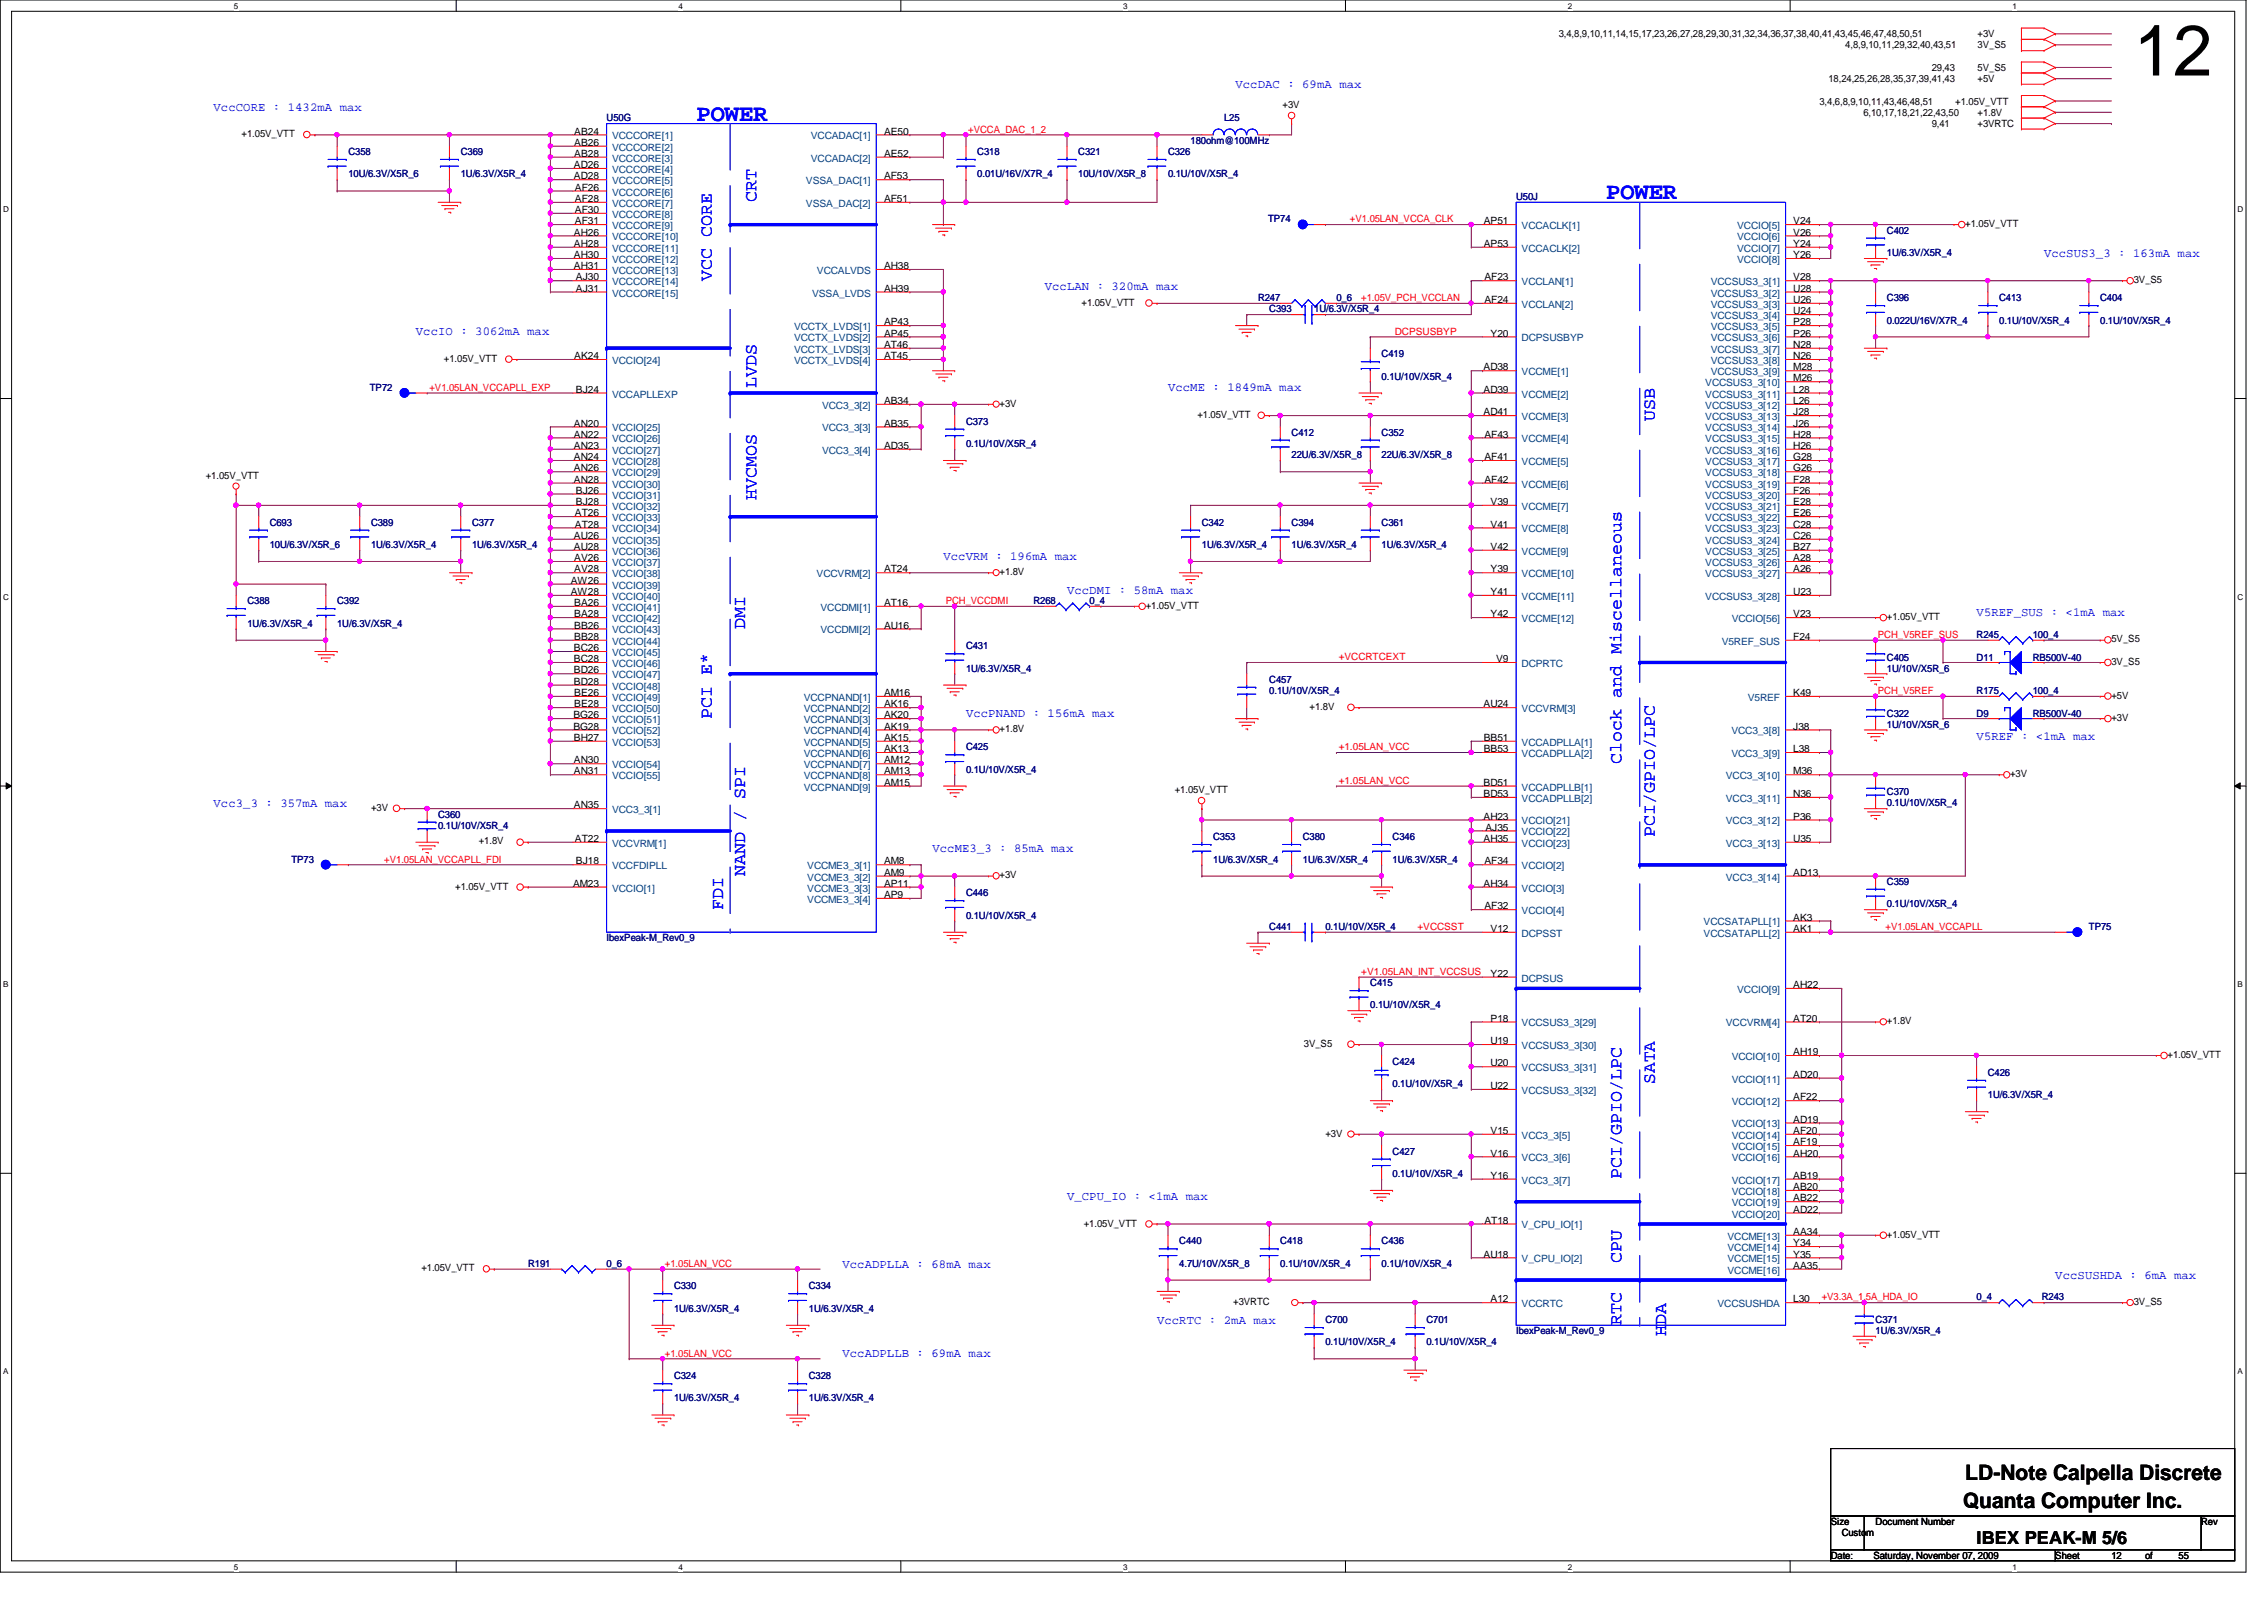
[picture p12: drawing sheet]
<svg xmlns="http://www.w3.org/2000/svg" width="297mm" height="210mm" viewBox="0 0 297 210" stroke-linecap="round" stroke-linejoin="round" font-family="sans-serif">
<defs><g id="words">
<text font-size="9.4" x="279.9" y="9.9">12</text>
<g font-size="3.1" fill="#00f">
<text x="91.4" y="15.8">POWER</text>
<text x="210.7" y="26.2">POWER</text>
</g>
<g font-size="2.8">
<text x="257.6" y="197.8">Quanta Computer Inc.</text>
<text x="257.8" y="194.1">LD-Note Calpella Discrete</text>
</g>
<g font-size="2.3" fill="#00f">
<text x="99.3" y="26.5" transform="rotate(-90 99.3 26.5)">CRT</text>
<text x="93.4" y="36.8" transform="rotate(-90 93.4 36.8)">VCC CORE</text>
<text x="99.3" y="50.8" transform="rotate(-90 99.3 50.8)">LVDS</text>
<text x="217.1" y="55.2" transform="rotate(-90 217.1 55.2)">USB</text>
<text x="99.3" y="65.6" transform="rotate(-90 99.3 65.6)">HVCMOS</text>
<text x="97.8" y="82.5" transform="rotate(-90 97.8 82.5)">DMI</text>
<text x="93.4" y="94.3" transform="rotate(-90 93.4 94.3)">PCI E*</text>
<text x="212.7" y="100.2" transform="rotate(-90 212.7 100.2)">Clock and Miscellaneous</text>
<text x="217.1" y="109.8" transform="rotate(-90 217.1 109.8)">PCI/GPIO/LPC</text>
<text x="94.9" y="119.3" transform="rotate(-90 94.9 119.3)">FDI</text>
<text x="97.8" y="114.9" transform="rotate(-90 97.8 114.9)">NAND / SPI</text>
<text x="217.1" y="142.2" transform="rotate(-90 217.1 142.2)">SATA</text>
<text x="212.7" y="154.7" transform="rotate(-90 212.7 154.7)">PCI/GPIO/LPC</text>
<text x="212.7" y="165.7" transform="rotate(-90 212.7 165.7)">CPU</text>
<text x="212.7" y="173.9" transform="rotate(-90 212.7 173.9)">RTC</text>
<text x="218.6" y="175.3" transform="rotate(-90 218.6 175.3)">HDA</text>
</g>
<text font-size="2.3" x="259.3" y="202.5">IBEX PEAK-M 5/6</text>
<g font-size="1.6" fill="#00f">
<text x="162.1" y="11.6">VccDAC : 69mA max</text>
<text x="28" y="14.5">VccCORE : 1432mA max</text>
<text x="268.2" y="33.7">VccSUS3_3 : 163mA max</text>
<text x="137.1" y="38.1">VccLAN : 320mA max</text>
<text x="54.6" y="44">VccIO : 3062mA max</text>
<text x="153.2" y="51.4">VccME : 1849mA max</text>
<text x="123.8" y="73.4">VccVRM : 196mA max</text>
<text x="140" y="77.9">VccDMI : 58mA max</text>
<text x="259.3" y="80.8">V5REF_SUS : &lt;1mA max</text>
<text x="126.7" y="94.1">VccPNAND : 156mA max</text>
<text x="259.3" y="97">V5REF : &lt;1mA max</text>
<text x="28" y="105.9">Vcc3_3 : 357mA max</text>
<text x="122.3" y="111.8">VccME3_3 : 85mA max</text>
<text x="140" y="157.4">V_CPU_IO : &lt;1mA max</text>
<text x="110.5" y="166.3">VccADPLLA : 68mA max</text>
<text x="269.7" y="167.8">VccSUSHDA : 6mA max</text>
<text x="151.8" y="173.7">VccRTC : 2mA max</text>
<text x="110.5" y="178.1">VccADPLLB : 69mA max</text>
</g>
<g font-size="1.3">
<text x="204.5" y="4.9">3,4,8,9,10,11,14,15,17,23,26,27,28,29,30,31,32,34,36,37,38,40,41,43,45,46,47,48,50,51</text>
<text x="259.5" y="4.9">+3V</text>
<text x="239.9" y="10.8">18,24,25,26,28,35,37,39,41,43</text>
<text x="242.1" y="6.3">4,8,9,10,11,29,32,40,43,51</text>
<text x="253.4" y="9.3">29,43</text>
<text x="259.5" y="6.3">3V_S5</text>
<text x="259.5" y="10.8">+5V</text>
<text x="259.5" y="9.3">5V_S5</text>
<text x="31.7" y="18">+1.05V_VTT</text>
<text x="75.4" y="17.7">AB24</text>
<text x="116" y="17.7">AE50</text>
<text x="168.3" y="14.1">+3V</text>
<text x="238.7" y="13.7">3,4,6,8,9,10,11,43,46,48,51</text>
<text x="244.5" y="15.2">6,10,17,18,21,22,43,50</text>
<text x="253.4" y="16.7">9,41</text>
<text x="256.5" y="13.7">+1.05V_VTT</text>
<text x="259.5" y="15.2">+1.8V</text>
<text x="259.5" y="16.7">+3VRTC</text>
<text x="75.3" y="22.1">AD26</text>
<text x="75.3" y="23.5">AD28</text>
<text x="75.4" y="19.1">AB26</text>
<text x="75.4" y="20.6">AB28</text>
<text x="116" y="20.6">AE52</text>
<text x="116" y="23.5">AF53</text>
<text x="75.4" y="25">AF26</text>
<text x="75.4" y="26.5">AF28</text>
<text x="75.4" y="27.9">AF30</text>
<text x="75.4" y="29.4">AF31</text>
<text x="116" y="26.5">AF51</text>
<text x="194.7" y="29.4">AP51</text>
<text x="235.3" y="29.4">V24</text>
<text x="257.8" y="29.8">+1.05V_VTT</text>
<text x="75.3" y="30.9">AH26</text>
<text x="75.3" y="32.4">AH28</text>
<text x="75.3" y="33.9">AH30</text>
<text x="75.3" y="35.3">AH31</text>
<text x="116" y="35.3">AH38</text>
<text x="194.7" y="32.4">AP53</text>
<text x="235.3" y="30.9">V26</text>
<text x="235.3" y="32.4">Y24</text>
<text x="235.3" y="33.9">Y26</text>
<text x="75.6" y="36.8">AJ30</text>
<text x="75.6" y="38.3">AJ31</text>
<text x="116" y="38.3">AH39</text>
<text x="141.9" y="40.1">+1.05V_VTT</text>
<text x="194.8" y="36.8">AF23</text>
<text x="194.8" y="39.8">AF24</text>
<text x="235.3" y="41.2">U24</text>
<text x="235.3" y="39.8">U26</text>
<text x="235.3" y="38.3">U28</text>
<text x="235.3" y="36.8">V28</text>
<text x="279.9" y="37.1">3V_S5</text>
<text x="58.2" y="47.5">+1.05V_VTT</text>
<text x="75.4" y="47.1">AK24</text>
<text x="116" y="42.7">AP43</text>
<text x="116" y="44.2">AP45</text>
<text x="116" y="47.1">AT45</text>
<text x="116" y="45.6">AT46</text>
<text x="195.6" y="44.2">Y20</text>
<text x="235.3" y="47.1">N26</text>
<text x="235.3" y="45.6">N28</text>
<text x="235.3" y="44.2">P26</text>
<text x="235.3" y="42.7">P28</text>
<text x="75.6" y="51.5">BJ24</text>
<text x="116" y="53">AB34</text>
<text x="131.1" y="53.3">+3V</text>
<text x="194.6" y="48.6">AD38</text>
<text x="194.6" y="51.5">AD39</text>
<text x="235.3" y="53">L26</text>
<text x="235.3" y="51.5">L28</text>
<text x="235.3" y="50">M26</text>
<text x="235.3" y="48.6">M28</text>
<text x="75.3" y="58.9">AN23</text>
<text x="75.3" y="56">AN20</text>
<text x="75.3" y="57.4">AN22</text>
<text x="116" y="56">AB35</text>
<text x="116" y="58.9">AD35</text>
<text x="157.1" y="54.8">+1.05V_VTT</text>
<text x="194.6" y="54.5">AD41</text>
<text x="194.8" y="57.4">AF43</text>
<text x="235.3" y="58.9">H26</text>
<text x="235.3" y="57.4">H28</text>
<text x="235.3" y="56">J26</text>
<text x="235.3" y="54.5">J28</text>
<text x="27" y="62.8">+1.05V_VTT</text>
<text x="75.3" y="60.4">AN24</text>
<text x="75.3" y="61.8">AN26</text>
<text x="75.3" y="63.3">AN28</text>
<text x="75.6" y="64.8">BJ26</text>
<text x="194.8" y="60.4">AF41</text>
<text x="194.8" y="63.3">AF42</text>
<text x="235.3" y="64.8">F26</text>
<text x="235.3" y="63.3">F28</text>
<text x="235.3" y="61.8">G26</text>
<text x="235.3" y="60.4">G28</text>
<text x="75.3" y="70.7">AU26</text>
<text x="75.4" y="67.7">AT26</text>
<text x="75.4" y="69.2">AT28</text>
<text x="75.6" y="66.3">BJ28</text>
<text x="195.6" y="66.3">V39</text>
<text x="195.6" y="69.2">V41</text>
<text x="235.3" y="70.7">C26</text>
<text x="235.3" y="69.2">C28</text>
<text x="235.3" y="67.7">E26</text>
<text x="235.3" y="66.3">E28</text>
<text x="74.9" y="76.6">AW26</text>
<text x="75.3" y="72.1">AU28</text>
<text x="75.4" y="73.6">AV26</text>
<text x="75.4" y="75.1">AV28</text>
<text x="116" y="75.1">AT24</text>
<text x="131.1" y="75.4">+1.8V</text>
<text x="195.6" y="72.1">V42</text>
<text x="195.6" y="75.1">Y39</text>
<text x="235.3" y="75.1">A26</text>
<text x="235.3" y="73.6">A28</text>
<text x="235.3" y="72.1">B27</text>
<text x="74.9" y="78.1">AW28</text>
<text x="75.4" y="79.5">BA26</text>
<text x="75.4" y="81">BA28</text>
<text x="75.4" y="82.5">BB26</text>
<text x="75.4" y="83.9">BB28</text>
<text x="116" y="79.5">AT16</text>
<text x="116" y="82.5">AU16</text>
<text x="150.3" y="79.9">+1.05V_VTT</text>
<text x="195.6" y="78.1">Y41</text>
<text x="195.6" y="81">Y42</text>
<text x="235.3" y="78.1">U23</text>
<text x="235.3" y="81">V23</text>
<text x="235.3" y="83.9">F24</text>
<text x="247.6" y="81.3">+1.05V_VTT</text>
<text x="75.3" y="85.4">BC26</text>
<text x="75.3" y="86.9">BC28</text>
<text x="75.3" y="88.3">BD26</text>
<text x="75.3" y="89.8">BD28</text>
<text x="196.3" y="86.9">V9</text>
<text x="277" y="84.3">5V_S5</text>
<text x="277" y="87.2">3V_S5</text>
<text x="75.2" y="94.2">BG26</text>
<text x="75.2" y="95.7">BG28</text>
<text x="75.4" y="91.3">BE26</text>
<text x="75.4" y="92.8">BE28</text>
<text x="116" y="95.7">AK19</text>
<text x="116" y="94.2">AK20</text>
<text x="116" y="92.8">AK16</text>
<text x="116" y="91.3">AM16</text>
<text x="171.8" y="93.1">+1.8V</text>
<text x="194.6" y="92.8">AU24</text>
<text x="235.3" y="91.3">K49</text>
<text x="235.3" y="95.7">J38</text>
<text x="277" y="91.7">+5V</text>
<text x="277" y="94.6">+3V</text>
<text x="75.3" y="100.2">AN30</text>
<text x="75.3" y="101.6">AN31</text>
<text x="75.3" y="97.2">BH27</text>
<text x="116" y="98.7">AK13</text>
<text x="116" y="97.2">AK15</text>
<text x="116" y="100.2">AM12</text>
<text x="116" y="101.6">AM13</text>
<text x="131.1" y="96.1">+1.8V</text>
<text x="194.7" y="98.7">BB53</text>
<text x="194.7" y="97.2">BB51</text>
<text x="235.3" y="98.7">L38</text>
<text x="235.3" y="101.6">M36</text>
<text x="263.7" y="102">+3V</text>
<text x="48.7" y="106.4">+3V</text>
<text x="75.3" y="106">AN35</text>
<text x="116" y="103.1">AM15</text>
<text x="154.1" y="104">+1.05V_VTT</text>
<text x="194.6" y="103.1">BD51</text>
<text x="194.6" y="104.6">BD53</text>
<text x="194.6" y="107.5">AH23</text>
<text x="235.3" y="104.6">N36</text>
<text x="235.3" y="107.5">P36</text>
<text x="62.8" y="110.8">+1.8V</text>
<text x="75.4" y="110.4">AT22</text>
<text x="75.6" y="113.4">BJ18</text>
<text x="116" y="113.4">AM8</text>
<text x="194.6" y="110.4">AH35</text>
<text x="194.8" y="113.4">AF34</text>
<text x="194.9" y="109">AJ35</text>
<text x="235.3" y="110.4">U35</text>
<text x="59.7" y="116.7">+1.05V_VTT</text>
<text x="75.2" y="116.3">AM23</text>
<text x="116" y="114.9">AM9</text>
<text x="116" y="116.3">AP11</text>
<text x="116" y="117.8">AP9</text>
<text x="131.1" y="115.2">+3V</text>
<text x="194.6" y="116.3">AH34</text>
<text x="194.8" y="119.3">AF32</text>
<text x="235.3" y="114.9">AD13</text>
<text x="195.6" y="122.3">V12</text>
<text x="235.3" y="122.3">AK1</text>
<text x="235.3" y="120.8">AK3</text>
<text x="195.6" y="128.1">Y22</text>
<text x="235.3" y="129.6">AH22</text>
<text x="171.1" y="137.3">3V_S5</text>
<text x="195.5" y="137">U19</text>
<text x="195.6" y="134">P18</text>
<text x="235.3" y="134">AT20</text>
<text x="247.6" y="134.4">+1.8V</text>
<text x="195.5" y="139.9">U20</text>
<text x="195.5" y="142.9">U22</text>
<text x="235.3" y="141.4">AD20</text>
<text x="235.3" y="138.4">AH19</text>
<text x="284.4" y="138.8">+1.05V_VTT</text>
<text x="173.9" y="149.1">+3V</text>
<text x="195.6" y="148.8">V15</text>
<text x="235.3" y="147.3">AD19</text>
<text x="235.3" y="148.8">AF20</text>
<text x="235.3" y="144.4">AF22</text>
<text x="195.6" y="151.7">V16</text>
<text x="195.6" y="154.6">Y16</text>
<text x="235.3" y="150.2">AF19</text>
<text x="235.3" y="151.7">AH20</text>
<text x="235.3" y="154.6">AB19</text>
<text x="142.2" y="160.9">+1.05V_VTT</text>
<text x="194.8" y="160.5">AT18</text>
<text x="235.3" y="159.1">AD22</text>
<text x="235.3" y="156.1">AB20</text>
<text x="235.3" y="157.6">AB22</text>
<text x="55.3" y="166.8">+1.05V_VTT</text>
<text x="194.6" y="165">AU18</text>
<text x="235.3" y="162">AA34</text>
<text x="235.3" y="163.5">Y34</text>
<text x="235.3" y="165">Y35</text>
<text x="235.3" y="166.5">AA35</text>
<text x="247.6" y="162.3">+1.05V_VTT</text>
<text x="161.8" y="171.2">+3VRTC</text>
<text x="195.6" y="170.9">A12</text>
<text x="235.3" y="170.9">L30</text>
<text x="279.9" y="171.2">3V_S5</text>
<text x="240.2" y="200.1">Size</text>
<text x="241.6" y="201.5">Custom</text>
<text x="246.1" y="200.1">Document Number</text>
<text x="288.8" y="200.1">Rev</text>
<text x="240.2" y="204.5">Date:</text>
<text x="245.8" y="204.5">Saturday, November 07, 2009</text>
<text x="269.7" y="204.5">Sheet</text>
<text x="277" y="204.5">12</text>
<text x="281.4" y="204.5">of</text>
<text x="285.8" y="204.5">55</text>
</g>
<g font-size="1.3" fill="#000080">
<text x="79.6" y="15.9">U50G</text>
<text x="160.6" y="15.9">L25</text>
<text x="45.7" y="20.4">C358</text>
<text x="45.7" y="23.3">10U/6.3V/X5R_6</text>
<text x="60.4" y="20.4">C369</text>
<text x="60.4" y="23.3">1U/6.3V/X5R_4</text>
<text x="128.2" y="20.4">C318</text>
<text x="128.2" y="23.3">0.01U/16V/X7R_4</text>
<text x="141.5" y="20.4">C321</text>
<text x="141.5" y="23.3">10U/10V/X5R_8</text>
<text x="153.2" y="20.4">C326</text>
<text x="153.2" y="23.3">0.1U/10V/X5R_4</text>
<text x="156.2" y="18.9">180ohm@100MHz</text>
<text x="166.4" y="29.2">TP74</text>
<text x="198.9" y="26.2">U50J</text>
<text x="247.6" y="30.6">C402</text>
<text x="247.6" y="33.6">1U/6.3V/X5R_4</text>
<text x="165.1" y="39.5">R247</text>
<text x="166.5" y="41">C393</text>
<text x="172.4" y="41">1U/6.3V/X5R_4</text>
<text x="175.3" y="39.5">0_6</text>
<text x="247.6" y="39.5">C396</text>
<text x="262.3" y="39.5">C413</text>
<text x="275.5" y="39.5">C404</text>
<text x="181.3" y="46.9">C419</text>
<text x="247.6" y="42.5">0.022U/16V/X7R_4</text>
<text x="262.3" y="42.5">0.1U/10V/X5R_4</text>
<text x="275.5" y="42.5">0.1U/10V/X5R_4</text>
<text x="48.5" y="51.3">TP72</text>
<text x="181.3" y="49.8">0.1U/10V/X5R_4</text>
<text x="126.7" y="55.7">C373</text>
<text x="126.7" y="58.6">0.1U/10V/X5R_4</text>
<text x="169.5" y="57.2">C412</text>
<text x="181.3" y="57.2">C352</text>
<text x="169.5" y="60.1">22U/6.3V/X5R_8</text>
<text x="181.3" y="60.1">22U/6.3V/X5R_8</text>
<text x="35.4" y="69">C693</text>
<text x="35.4" y="71.9">10U/6.3V/X5R_6</text>
<text x="48.7" y="69">C389</text>
<text x="48.7" y="71.9">1U/6.3V/X5R_4</text>
<text x="61.9" y="69">C377</text>
<text x="61.9" y="71.9">1U/6.3V/X5R_4</text>
<text x="157.7" y="69">C342</text>
<text x="157.7" y="71.9">1U/6.3V/X5R_4</text>
<text x="169.5" y="69">C394</text>
<text x="169.5" y="71.9">1U/6.3V/X5R_4</text>
<text x="181.3" y="69">C361</text>
<text x="181.3" y="71.9">1U/6.3V/X5R_4</text>
<text x="32.5" y="79.3">C388</text>
<text x="32.5" y="82.2">1U/6.3V/X5R_4</text>
<text x="44.2" y="79.3">C392</text>
<text x="44.2" y="82.2">1U/6.3V/X5R_4</text>
<text x="135.6" y="79.3">R268</text>
<text x="143" y="79.3">0_4</text>
<text x="259.3" y="83.7">R245</text>
<text x="266.7" y="83.7">100_4</text>
<text x="126.7" y="85.2">C431</text>
<text x="126.7" y="88.1">1U/6.3V/X5R_4</text>
<text x="166.5" y="89.6">C457</text>
<text x="247.6" y="86.7">C405</text>
<text x="247.6" y="88.1">1U/10V/X5R_6</text>
<text x="259.3" y="86.7">D11</text>
<text x="266.7" y="86.7">RB500V-40</text>
<text x="166.5" y="91.1">0.1U/10V/X5R_4</text>
<text x="247.6" y="94">C322</text>
<text x="247.6" y="95.5">1U/10V/X5R_6</text>
<text x="259.3" y="91.1">R175</text>
<text x="259.3" y="94">D9</text>
<text x="266.7" y="91.1">100_4</text>
<text x="266.7" y="94">RB500V-40</text>
<text x="126.7" y="98.4">C425</text>
<text x="126.7" y="101.4">0.1U/10V/X5R_4</text>
<text x="57.5" y="107.3">C360</text>
<text x="247.6" y="104.3">C370</text>
<text x="247.6" y="105.8">0.1U/10V/X5R_4</text>
<text x="38.2" y="113.2">TP73</text>
<text x="57.5" y="108.8">0.1U/10V/X5R_4</text>
<text x="159.2" y="110.2">C353</text>
<text x="159.2" y="113.2">1U/6.3V/X5R_4</text>
<text x="170.9" y="110.2">C380</text>
<text x="170.9" y="113.2">1U/6.3V/X5R_4</text>
<text x="182.7" y="110.2">C346</text>
<text x="182.7" y="113.2">1U/6.3V/X5R_4</text>
<text x="126.7" y="117.6">C446</text>
<text x="247.6" y="116.1">C359</text>
<text x="247.6" y="119">0.1U/10V/X5R_4</text>
<text x="79.6" y="123.5">IbexPeak-M_Rev0_9</text>
<text x="126.7" y="120.5">0.1U/10V/X5R_4</text>
<text x="166.5" y="122">C441</text>
<text x="173.9" y="122">0.1U/10V/X5R_4</text>
<text x="274.1" y="122">TP75</text>
<text x="179.8" y="129.4">C415</text>
<text x="179.8" y="132.3">0.1U/10V/X5R_4</text>
<text x="182.7" y="139.7">C424</text>
<text x="182.7" y="142.6">0.1U/10V/X5R_4</text>
<text x="260.8" y="141.1">C426</text>
<text x="260.8" y="144.1">1U/6.3V/X5R_4</text>
<text x="182.7" y="151.5">C427</text>
<text x="182.7" y="154.4">0.1U/10V/X5R_4</text>
<text x="69.3" y="166.2">R191</text>
<text x="79.6" y="166.2">0_6</text>
<text x="154.7" y="163.2">C440</text>
<text x="154.7" y="166.2">4.7U/10V/X5R_8</text>
<text x="168" y="163.2">C418</text>
<text x="168" y="166.2">0.1U/10V/X5R_4</text>
<text x="181.3" y="163.2">C436</text>
<text x="181.3" y="166.2">0.1U/10V/X5R_4</text>
<text x="88.4" y="169.1">C330</text>
<text x="88.4" y="172.1">1U/6.3V/X5R_4</text>
<text x="106.1" y="169.1">C334</text>
<text x="106.1" y="172.1">1U/6.3V/X5R_4</text>
<text x="173.9" y="173.6">C700</text>
<text x="187.2" y="173.6">C701</text>
<text x="246.1" y="173.6">C371</text>
<text x="259.3" y="170.6">0_4</text>
<text x="267.9" y="170.6">R243</text>
<text x="173.9" y="176.5">0.1U/10V/X5R_4</text>
<text x="187.2" y="176.5">0.1U/10V/X5R_4</text>
<text x="198.9" y="175">IbexPeak-M_Rev0_9</text>
<text x="246.1" y="175">1U/6.3V/X5R_4</text>
<text x="88.4" y="180.9">C324</text>
<text x="88.4" y="183.9">1U/6.3V/X5R_4</text>
<text x="106.1" y="180.9">C328</text>
<text x="106.1" y="183.9">1U/6.3V/X5R_4</text>
</g>
<g font-size="1.3" fill="#f00">
<text x="127" y="17.4">+VCCA_DAC_1_2</text>
<text x="177.1" y="29.2">+V1.05LAN_VCCA_CLK</text>
<text x="178.6" y="39.5">+1.05V_PCH_VCCLAN</text>
<text x="183" y="43.9">DCPSUSBYP</text>
<text x="56.3" y="51.3">+V1.05LAN_VCCAPLL_EXP</text>
<text x="124.1" y="79.2">PCH_VCCDMI</text>
<text x="246.4" y="83.7">PCH_V5REF_SUS</text>
<text x="175.6" y="86.6">+VCCRTCEXT</text>
<text x="246.4" y="91.1">PCH_V5REF</text>
<text x="175.6" y="98.4">+1.05LAN_VCC</text>
<text x="175.6" y="102.8">+1.05LAN_VCC</text>
<text x="50.4" y="113.2">+V1.05LAN_VCCAPLL_FDI</text>
<text x="186" y="122">+VCCSST</text>
<text x="247.4" y="122">+V1.05LAN_VCCAPLL</text>
<text x="178.6" y="127.9">+V1.05LAN_INT_VCCSUS</text>
<text x="87.2" y="166.2">+1.05LAN_VCC</text>
<text x="239" y="170.6">+V3.3A_1.5A_HDA_IO</text>
<text x="87.2" y="178">+1.05LAN_VCC</text>
</g>
<g font-size="1.3" fill="#004080">
<text x="80.3" y="18.3">VCCCORE[1]</text>
<text x="80.3" y="19.8">VCCCORE[2]</text>
<text x="80.3" y="21.2">VCCCORE[3]</text>
<text x="80.3" y="22.7">VCCCORE[4]</text>
<text x="106.4" y="18.3">VCCADAC[1]</text>
<text x="106.4" y="21.2">VCCADAC[2]</text>
<text x="80.3" y="24.2">VCCCORE[5]</text>
<text x="80.3" y="25.7">VCCCORE[6]</text>
<text x="80.3" y="27.1">VCCCORE[7]</text>
<text x="80.3" y="28.6">VCCCORE[8]</text>
<text x="105.7" y="24.2">VSSA_DAC[1]</text>
<text x="105.7" y="27.1">VSSA_DAC[2]</text>
<text x="80.3" y="30.1">VCCCORE[9]</text>
<text x="80.3" y="31.5">VCCCORE[10]</text>
<text x="80.3" y="33">VCCCORE[11]</text>
<text x="80.3" y="34.5">VCCCORE[12]</text>
<text x="80.3" y="35.9">VCCCORE[13]</text>
<text x="107.2" y="35.9">VCCALVDS</text>
<text x="199.6" y="30.1">VCCACLK[1]</text>
<text x="199.6" y="33">VCCACLK[2]</text>
<text x="227.9" y="30.1">VCCIO[5]</text>
<text x="227.9" y="31.5">VCCIO[6]</text>
<text x="227.9" y="33">VCCIO[7]</text>
<text x="227.9" y="34.5">VCCIO[8]</text>
<text x="80.3" y="37.4">VCCCORE[14]</text>
<text x="80.3" y="38.9">VCCCORE[15]</text>
<text x="106.5" y="38.9">VSSA_LVDS</text>
<text x="199.6" y="37.4">VCCLAN[1]</text>
<text x="199.6" y="40.4">VCCLAN[2]</text>
<text x="224.4" y="41.9">VCCSUS3_3[4]</text>
<text x="224.4" y="40.4">VCCSUS3_3[3]</text>
<text x="224.4" y="38.9">VCCSUS3_3[2]</text>
<text x="224.4" y="37.4">VCCSUS3_3[1]</text>
<text x="80.3" y="47.8">VCCIO[24]</text>
<text x="104.2" y="43.3">VCCTX_LVDS[1]</text>
<text x="104.2" y="44.8">VCCTX_LVDS[2]</text>
<text x="104.2" y="47.8">VCCTX_LVDS[4]</text>
<text x="104.2" y="46.3">VCCTX_LVDS[3]</text>
<text x="199.6" y="44.8">DCPSUSBYP</text>
<text x="224.4" y="47.8">VCCSUS3_3[8]</text>
<text x="224.4" y="46.3">VCCSUS3_3[7]</text>
<text x="224.4" y="44.8">VCCSUS3_3[6]</text>
<text x="224.4" y="43.3">VCCSUS3_3[5]</text>
<text x="80.3" y="52.2">VCCAPLLEXP</text>
<text x="107.9" y="53.6">VCC3_3[2]</text>
<text x="199.6" y="49.2">VCCME[1]</text>
<text x="199.6" y="52.2">VCCME[2]</text>
<text x="223.7" y="53.6">VCCSUS3_3[12]</text>
<text x="223.7" y="52.2">VCCSUS3_3[11]</text>
<text x="223.7" y="50.7">VCCSUS3_3[10]</text>
<text x="224.4" y="49.2">VCCSUS3_3[9]</text>
<text x="80.3" y="59.5">VCCIO[27]</text>
<text x="80.3" y="56.6">VCCIO[25]</text>
<text x="80.3" y="58">VCCIO[26]</text>
<text x="107.9" y="56.6">VCC3_3[3]</text>
<text x="107.9" y="59.5">VCC3_3[4]</text>
<text x="199.6" y="55.1">VCCME[3]</text>
<text x="199.6" y="58">VCCME[4]</text>
<text x="223.7" y="59.5">VCCSUS3_3[16]</text>
<text x="223.7" y="58">VCCSUS3_3[15]</text>
<text x="223.7" y="56.6">VCCSUS3_3[14]</text>
<text x="223.7" y="55.1">VCCSUS3_3[13]</text>
<text x="80.3" y="61">VCCIO[28]</text>
<text x="80.3" y="62.5">VCCIO[29]</text>
<text x="80.3" y="64">VCCIO[30]</text>
<text x="80.3" y="65.4">VCCIO[31]</text>
<text x="199.6" y="61">VCCME[5]</text>
<text x="199.6" y="64">VCCME[6]</text>
<text x="223.7" y="65.4">VCCSUS3_3[20]</text>
<text x="223.7" y="64">VCCSUS3_3[19]</text>
<text x="223.7" y="62.5">VCCSUS3_3[18]</text>
<text x="223.7" y="61">VCCSUS3_3[17]</text>
<text x="80.3" y="68.4">VCCIO[33]</text>
<text x="80.3" y="69.8">VCCIO[34]</text>
<text x="80.3" y="71.3">VCCIO[35]</text>
<text x="80.3" y="66.9">VCCIO[32]</text>
<text x="199.6" y="66.9">VCCME[7]</text>
<text x="199.6" y="69.8">VCCME[8]</text>
<text x="223.7" y="71.3">VCCSUS3_3[24]</text>
<text x="223.7" y="69.8">VCCSUS3_3[23]</text>
<text x="223.7" y="68.4">VCCSUS3_3[22]</text>
<text x="223.7" y="66.9">VCCSUS3_3[21]</text>
<text x="80.3" y="72.8">VCCIO[36]</text>
<text x="80.3" y="74.3">VCCIO[37]</text>
<text x="80.3" y="75.7">VCCIO[38]</text>
<text x="80.3" y="77.2">VCCIO[39]</text>
<text x="107.1" y="75.7">VCCVRM[2]</text>
<text x="199.6" y="72.8">VCCME[9]</text>
<text x="199.6" y="75.7">VCCME[10]</text>
<text x="223.7" y="75.7">VCCSUS3_3[27]</text>
<text x="223.7" y="74.3">VCCSUS3_3[26]</text>
<text x="223.7" y="72.8">VCCSUS3_3[25]</text>
<text x="80.3" y="78.7">VCCIO[40]</text>
<text x="80.3" y="80.1">VCCIO[41]</text>
<text x="80.3" y="81.6">VCCIO[42]</text>
<text x="80.3" y="83.1">VCCIO[43]</text>
<text x="107.7" y="80.1">VCCDMI[1]</text>
<text x="107.7" y="83.1">VCCDMI[2]</text>
<text x="199.6" y="78.7">VCCME[11]</text>
<text x="199.6" y="81.6">VCCME[12]</text>
<text x="223.7" y="78.7">VCCSUS3_3[28]</text>
<text x="227.2" y="81.6">VCCIO[56]</text>
<text x="80.3" y="84.6">VCCIO[44]</text>
<text x="80.3" y="86.1">VCCIO[45]</text>
<text x="80.3" y="87.5">VCCIO[46]</text>
<text x="80.3" y="89">VCCIO[47]</text>
<text x="199.6" y="87.5">DCPRTC</text>
<text x="225.9" y="84.6">V5REF_SUS</text>
<text x="80.3" y="90.5">VCCIO[48]</text>
<text x="80.3" y="91.9">VCCIO[49]</text>
<text x="80.3" y="93.4">VCCIO[50]</text>
<text x="80.3" y="94.9">VCCIO[51]</text>
<text x="105.4" y="94.9">VCCPNAND[3]</text>
<text x="105.4" y="93.4">VCCPNAND[2]</text>
<text x="105.4" y="91.9">VCCPNAND[1]</text>
<text x="199.6" y="93.4">VCCVRM[3]</text>
<text x="229.3" y="91.9">V5REF</text>
<text x="80.3" y="100.8">VCCIO[54]</text>
<text x="80.3" y="96.4">VCCIO[52]</text>
<text x="80.3" y="97.8">VCCIO[53]</text>
<text x="105.4" y="96.4">VCCPNAND[4]</text>
<text x="105.4" y="99.3">VCCPNAND[6]</text>
<text x="105.4" y="97.8">VCCPNAND[5]</text>
<text x="105.4" y="100.8">VCCPNAND[7]</text>
<text x="199.6" y="99.3">VCCADPLLA[2]</text>
<text x="199.6" y="97.8">VCCADPLLA[1]</text>
<text x="227.2" y="96.4">VCC3_3[8]</text>
<text x="227.2" y="99.3">VCC3_3[9]</text>
<text x="80.3" y="102.2">VCCIO[55]</text>
<text x="80.3" y="106.7">VCC3_3[1]</text>
<text x="105.4" y="102.2">VCCPNAND[8]</text>
<text x="105.4" y="103.7">VCCPNAND[9]</text>
<text x="199.6" y="103.7">VCCADPLLB[1]</text>
<text x="199.6" y="105.2">VCCADPLLB[2]</text>
<text x="226.4" y="102.2">VCC3_3[10]</text>
<text x="226.4" y="105.2">VCC3_3[11]</text>
<text x="80.3" y="111.1">VCCVRM[1]</text>
<text x="199.6" y="109.6">VCCIO[22]</text>
<text x="199.6" y="111.1">VCCIO[23]</text>
<text x="199.6" y="108.2">VCCIO[21]</text>
<text x="226.4" y="108.2">VCC3_3[12]</text>
<text x="226.4" y="111.1">VCC3_3[13]</text>
<text x="80.3" y="114">VCCFDIPLL</text>
<text x="80.3" y="117">VCCIO[1]</text>
<text x="105.9" y="114">VCCME3_3[1]</text>
<text x="105.9" y="115.5">VCCME3_3[2]</text>
<text x="105.9" y="117">VCCME3_3[3]</text>
<text x="105.9" y="118.4">VCCME3_3[4]</text>
<text x="199.6" y="114">VCCIO[2]</text>
<text x="199.6" y="117">VCCIO[3]</text>
<text x="199.6" y="119.9">VCCIO[4]</text>
<text x="226.4" y="115.5">VCC3_3[14]</text>
<text x="199.6" y="122.9">DCPSST</text>
<text x="223.5" y="122.9">VCCSATAPLL[2]</text>
<text x="223.5" y="121.4">VCCSATAPLL[1]</text>
<text x="199.6" y="128.8">DCPSUS</text>
<text x="227.9" y="130.3">VCCIO[9]</text>
<text x="199.6" y="134.7">VCCSUS3_3[29]</text>
<text x="199.6" y="137.6">VCCSUS3_3[30]</text>
<text x="226.4" y="134.7">VCCVRM[4]</text>
<text x="199.6" y="140.5">VCCSUS3_3[31]</text>
<text x="199.6" y="143.5">VCCSUS3_3[32]</text>
<text x="227.2" y="142">VCCIO[11]</text>
<text x="227.2" y="139.1">VCCIO[10]</text>
<text x="199.6" y="149.4">VCC3_3[5]</text>
<text x="227.2" y="147.9">VCCIO[13]</text>
<text x="227.2" y="149.4">VCCIO[14]</text>
<text x="227.2" y="145">VCCIO[12]</text>
<text x="199.6" y="152.4">VCC3_3[6]</text>
<text x="199.6" y="155.3">VCC3_3[7]</text>
<text x="227.2" y="150.9">VCCIO[15]</text>
<text x="227.2" y="152.4">VCCIO[16]</text>
<text x="227.2" y="155.3">VCCIO[17]</text>
<text x="199.6" y="161.2">V_CPU_IO[1]</text>
<text x="227.2" y="159.7">VCCIO[20]</text>
<text x="227.2" y="156.8">VCCIO[18]</text>
<text x="227.2" y="158.2">VCCIO[19]</text>
<text x="199.6" y="165.6">V_CPU_IO[2]</text>
<text x="226.6" y="162.6">VCCME[13]</text>
<text x="226.6" y="164.1">VCCME[14]</text>
<text x="226.6" y="165.6">VCCME[15]</text>
<text x="226.6" y="167.1">VCCME[16]</text>
<text x="199.6" y="171.5">VCCRTC</text>
<text x="225.3" y="171.5">VCCSUSHDA</text>
</g>
<g font-size="1.1">
<text x="30.7" y="1.1">5</text>
<text x="89" y="1.1">4</text>
<text x="147.4" y="1.1">3</text>
<text x="205.7" y="1.1">2</text>
<text x="264" y="1.1">1</text>
<text x=".4" y="27.9">D</text>
<text x="293.6" y="27.9">D</text>
<text x=".4" y="78.7">C</text>
<text x="293.6" y="78.7">C</text>
<text x=".4" y="129.5">B</text>
<text x="293.6" y="129.5">B</text>
<text x=".4" y="180.3">A</text>
<text x="293.6" y="180.3">A</text>
<text x="30.7" y="205.9">5</text>
<text x="89" y="205.9">4</text>
<text x="147.4" y="205.9">3</text>
<text x="205.7" y="205.9">2</text>
<text x="264" y="205.9">1</text>
</g>
</g></defs>
<path d="M0 0h294.7v206.2h-294.7zM1.5 1.5h291.7v203.3h-291.7z" fill="none" stroke="#000" stroke-width=".13"/>
<g fill="#fff">
<path d="M30.7 .2h.6v1.2h-.6z"/>
<path d="M30.7 204.9h.6v1.2h-.6z"/>
</g>
<path d="M59.9 0v1.5M59.9 204.8v1.4" fill="none" stroke="#000" stroke-width=".13"/>
<g fill="#fff">
<path d="M89 .2h.6v1.2h-.6z"/>
<path d="M89 204.9h.6v1.2h-.6z"/>
</g>
<path d="M118.2 0v1.5M118.2 204.8v1.4" fill="none" stroke="#000" stroke-width=".13"/>
<g fill="#fff">
<path d="M147.4 .2h.6v1.2h-.6z"/>
<path d="M147.4 204.9h.6v1.2h-.6z"/>
</g>
<path d="M176.5 0v1.5M176.5 204.8v1.4" fill="none" stroke="#000" stroke-width=".13"/>
<g fill="#fff">
<path d="M205.7 .2h.6v1.2h-.6z"/>
<path d="M205.7 204.9h.6v1.2h-.6z"/>
</g>
<path d="M234.9 0v1.5M234.9 204.8v1.4" fill="none" stroke="#000" stroke-width=".13"/>
<g fill="#fff">
<path d="M264 .2h.6v1.2h-.6z"/>
<path d="M264 204.9h.6v1.2h-.6z"/>
<path d="M.4 26.9h.8v1.2h-.8z"/>
<path d="M293.6 26.9h.7v1.2h-.7z"/>
<path d="M.4 77.7h.8v1.2h-.8z"/>
<path d="M293.6 77.7h.7v1.2h-.7z"/>
</g>
<path d="M0 52.3h1.5M293.2 52.3h1.5" fill="none" stroke="#000" stroke-width=".13"/>
<g fill="#fff">
<path d="M.4 128.5h.7v1.2h-.7z"/>
<path d="M293.6 128.5h.7v1.2h-.7z"/>
</g>
<path d="M0 103.1h1.5M.8 102.7l.7 .4-.7 .4zM293.2 103.1l.7-.4v.8zM293.2 103.1h1.5" fill="none" stroke="#000" stroke-width=".13"/>
<path d="M.8 102.7l.7 .4-.7 .4zM293.2 103.1l.7-.4v.8z" fill="#000"/>
<g fill="#fff">
<path d="M.4 179.3h.7v1.2h-.7z"/>
<path d="M293.6 179.3h.7v1.2h-.7z"/>
</g>
<path d="M0 153.9h1.5M293.2 153.9h1.5" fill="none" stroke="#000" stroke-width=".13"/>
<path d="M72.2 17.7h.1M72.2 19.2h.1M72.2 17.7h3M72.2 19.2h3" fill="none" stroke="#800040" stroke-width=".13"/>
<circle cx="72.2" cy="19.2" r=".29" fill="#f0f"/>
<circle cx="72.2" cy="19.2" r=".29" fill="none" stroke="#f0f" stroke-width=".13"/>
<g fill="none" stroke="#800040" stroke-width=".13">
<path d="M72.2 20.6h.1M72.2 22.1h.1M72.2 23.6h.1M72.2 25.1h.1M72.2 26.5h.1M72.2 28h.1M72.2 29.5h.1M72.2 20.6h3M72.2 22.1h3M72.2 23.6h3M72.2 25.1h3M72.2 26.5h3"/>
<path d="M72.2 28h3M72.2 29.5h3"/>
</g>
<circle cx="72.2" cy="29.4" r=".29" fill="#f0f"/>
<circle cx="72.2" cy="29.4" r=".29" fill="none" stroke="#f0f" stroke-width=".13"/>
<path d="M72.2 30.9h.1M72.2 32.4h.1M72.2 33.9h.1M72.2 35.3h.1M72.2 30.9h3M72.2 32.4h3M72.2 33.9h3M72.2 35.3h3" fill="none" stroke="#800040" stroke-width=".13"/>
<circle cx="72.2" cy="35.3" r=".29" fill="#f0f"/>
<circle cx="72.2" cy="35.3" r=".29" fill="none" stroke="#f0f" stroke-width=".13"/>
<path d="M72.2 36.8h.1M72.2 38.3h.1M72.2 36.8h3M72.2 38.3h3M72.2 36.8v1.5" fill="none" stroke="#800040" stroke-width=".13"/>
<circle cx="72.2" cy="36.8" r=".29" fill="#f0f"/>
<circle cx="72.2" cy="36.8" r=".29" fill="none" stroke="#f0f" stroke-width=".13"/>
<path d="M72.2 32.4h.1M72.2 32.4v1.5" fill="none" stroke="#800040" stroke-width=".13"/>
<circle cx="72.2" cy="32.4" r=".29" fill="#f0f"/>
<circle cx="72.2" cy="32.4" r=".29" fill="none" stroke="#f0f" stroke-width=".13"/>
<path d="M72.2 26.5h.1M72.2 26.5v1.5" fill="none" stroke="#800040" stroke-width=".13"/>
<circle cx="72.2" cy="26.5" r=".29" fill="#f0f"/>
<circle cx="72.2" cy="26.5" r=".29" fill="none" stroke="#f0f" stroke-width=".13"/>
<path d="M72.2 25.1h.1M72.2 25.1v1.4" fill="none" stroke="#800040" stroke-width=".13"/>
<circle cx="72.2" cy="25" r=".29" fill="#f0f"/>
<circle cx="72.2" cy="25" r=".29" fill="none" stroke="#f0f" stroke-width=".13"/>
<path d="M72.2 23.6h.1M72.2 23.6v1.5" fill="none" stroke="#800040" stroke-width=".13"/>
<circle cx="72.2" cy="23.6" r=".29" fill="#f0f"/>
<circle cx="72.2" cy="23.6" r=".29" fill="none" stroke="#f0f" stroke-width=".13"/>
<path d="M72.2 22.1h.1M72.2 22.1v1.5" fill="none" stroke="#800040" stroke-width=".13"/>
<circle cx="72.2" cy="22.1" r=".29" fill="#f0f"/>
<circle cx="72.2" cy="22.1" r=".29" fill="none" stroke="#f0f" stroke-width=".13"/>
<path d="M72.2 20.6h.1M72.2 20.6v1.5" fill="none" stroke="#800040" stroke-width=".13"/>
<circle cx="72.2" cy="20.6" r=".29" fill="#f0f"/>
<circle cx="72.2" cy="20.6" r=".29" fill="none" stroke="#f0f" stroke-width=".13"/>
<path d="M72.2 19.2h.1M72.2 17.7h.1M72.2 17.7v2.9M72.2 35.3h.1M72.2 33.9h.1M72.2 33.9v2.9" fill="none" stroke="#800040" stroke-width=".13"/>
<circle cx="72.2" cy="33.9" r=".29" fill="#f0f"/>
<circle cx="72.2" cy="33.9" r=".29" fill="none" stroke="#f0f" stroke-width=".13"/>
<path d="M72.2 30.9h.1M72.2 30.9v1.5" fill="none" stroke="#800040" stroke-width=".13"/>
<circle cx="72.2" cy="30.9" r=".29" fill="#f0f"/>
<circle cx="72.2" cy="30.9" r=".29" fill="none" stroke="#f0f" stroke-width=".13"/>
<path d="M72.2 29.5h.1M72.2 28h.1M72.2 28v2.9" fill="none" stroke="#800040" stroke-width=".13"/>
<circle cx="72.2" cy="28" r=".29" fill="#f0f"/>
<circle cx="72.2" cy="28" r=".29" fill="none" stroke="#f0f" stroke-width=".13"/>
<path d="M44.2 17.7h.1M44.2 17.7h14.8M59 17.7h.1M59 17.7v1.5" fill="none" stroke="#800040" stroke-width=".13"/>
<circle cx="44.2" cy="17.7" r=".29" fill="#f0f"/>
<circle cx="44.2" cy="17.7" r=".29" fill="none" stroke="#f0f" stroke-width=".13"/>
<path d="M59 17.7h.1M59 17.7h13.2" fill="none" stroke="#800040" stroke-width=".13"/>
<circle cx="72.2" cy="17.7" r=".29" fill="#f0f"/>
<circle cx="72.2" cy="17.7" r=".29" fill="none" stroke="#f0f" stroke-width=".13"/>
<circle cx="58.9" cy="17.7" r=".29" fill="#f0f"/>
<circle cx="58.9" cy="17.7" r=".29" fill="none" stroke="#f0f" stroke-width=".13"/>
<path d="M56 51.6h.1M56 51.6h19.2M67.8 47.2h.1M67.8 47.2h7.4M72.2 56h.1M72.2 57.4h.1M72.2 56h3M72.2 57.4h3" fill="none" stroke="#800040" stroke-width=".13"/>
<circle cx="72.2" cy="57.4" r=".29" fill="#f0f"/>
<circle cx="72.2" cy="57.4" r=".29" fill="none" stroke="#f0f" stroke-width=".13"/>
<path d="M72.2 58.9h.1M72.2 58.9h3M72.2 60.4h.1M72.2 61.9h.1M72.2 60.4h3M72.2 61.9h3" fill="none" stroke="#800040" stroke-width=".13"/>
<circle cx="72.2" cy="61.9" r=".29" fill="#f0f"/>
<circle cx="72.2" cy="61.9" r=".29" fill="none" stroke="#f0f" stroke-width=".13"/>
<path d="M72.2 63.4h.1M72.2 64.8h.1M72.2 66.3h.1M72.2 63.4h3M72.2 64.8h3M72.2 66.3h3" fill="none" stroke="#800040" stroke-width=".13"/>
<circle cx="72.2" cy="66.3" r=".29" fill="#f0f"/>
<circle cx="72.2" cy="66.3" r=".29" fill="none" stroke="#f0f" stroke-width=".13"/>
<g fill="none" stroke="#800040" stroke-width=".13">
<path d="M72.2 67.8h.1M72.2 69.3h.1M72.2 70.7h.1M72.2 72.2h.1M72.2 73.7h.1M72.2 76.6h.1M72.2 75.1h.1M72.2 67.8h3M72.2 69.3h3M72.2 70.7h3M72.2 72.2h3M72.2 73.7h3"/>
<path d="M72.2 76.6h3M72.2 75.1h3"/>
</g>
<circle cx="72.2" cy="75.1" r=".29" fill="#f0f"/>
<circle cx="72.2" cy="75.1" r=".29" fill="none" stroke="#f0f" stroke-width=".13"/>
<g fill="none" stroke="#800040" stroke-width=".13">
<path d="M72.2 78.1h.1M72.2 79.5h.1M72.2 78.1h3M72.2 79.5h3M72.2 81h.1M72.2 82.5h.1M72.2 84h.1M72.2 85.5h.1M72.2 86.9h.1M72.2 89.9h.1M72.2 81h3M72.2 82.5h3"/>
<path d="M72.2 84h3M72.2 85.5h3M72.2 86.9h3M72.2 89.9h3"/>
</g>
<circle cx="72.2" cy="89.8" r=".29" fill="#f0f"/>
<circle cx="72.2" cy="89.8" r=".29" fill="none" stroke="#f0f" stroke-width=".13"/>
<path d="M72.2 88.4h.1M72.2 91.4h.1M72.2 88.4h3M72.2 91.4h3" fill="none" stroke="#800040" stroke-width=".13"/>
<circle cx="72.2" cy="91.3" r=".29" fill="#f0f"/>
<circle cx="72.2" cy="91.3" r=".29" fill="none" stroke="#f0f" stroke-width=".13"/>
<path d="M72.2 92.8h.1M72.2 92.8h3" fill="none" stroke="#800040" stroke-width=".13"/>
<circle cx="72.2" cy="92.8" r=".29" fill="#f0f"/>
<circle cx="72.2" cy="92.8" r=".29" fill="none" stroke="#f0f" stroke-width=".13"/>
<path d="M72.2 94.3h.1M72.2 95.8h.1M72.2 97.2h.1M72.2 94.3h3M72.2 95.8h3M72.2 97.2h3M72.2 100.2h.1M72.2 101.6h.1M72.2 100.2h3M72.2 101.6h3M72.2 100.2v1.4" fill="none" stroke="#800040" stroke-width=".13"/>
<circle cx="72.2" cy="100.2" r=".29" fill="#f0f"/>
<circle cx="72.2" cy="100.2" r=".29" fill="none" stroke="#f0f" stroke-width=".13"/>
<path d="M72.2 84h.1M72.2 84v1.5" fill="none" stroke="#800040" stroke-width=".13"/>
<circle cx="72.2" cy="84" r=".29" fill="#f0f"/>
<circle cx="72.2" cy="84" r=".29" fill="none" stroke="#f0f" stroke-width=".13"/>
<path d="M72.2 72.2h.1M72.2 72.2v1.5" fill="none" stroke="#800040" stroke-width=".13"/>
<circle cx="72.2" cy="72.2" r=".29" fill="#f0f"/>
<circle cx="72.2" cy="72.2" r=".29" fill="none" stroke="#f0f" stroke-width=".13"/>
<path d="M72.2 92.8h.1M72.2 86.9h.1M72.2 86.9v1.5M72.2 92.8v1.5" fill="none" stroke="#800040" stroke-width=".13"/>
<circle cx="72.2" cy="86.9" r=".29" fill="#f0f"/>
<circle cx="72.2" cy="86.9" r=".29" fill="none" stroke="#f0f" stroke-width=".13"/>
<path d="M72.2 69.3h.1M72.2 69.3v1.4" fill="none" stroke="#800040" stroke-width=".13"/>
<circle cx="72.2" cy="69.2" r=".29" fill="#f0f"/>
<circle cx="72.2" cy="69.2" r=".29" fill="none" stroke="#f0f" stroke-width=".13"/>
<path d="M72.2 76.6h.1M72.2 76.6v1.5" fill="none" stroke="#800040" stroke-width=".13"/>
<circle cx="72.2" cy="76.6" r=".29" fill="#f0f"/>
<circle cx="72.2" cy="76.6" r=".29" fill="none" stroke="#f0f" stroke-width=".13"/>
<path d="M72.2 70.7h.1M72.2 70.7v1.5" fill="none" stroke="#800040" stroke-width=".13"/>
<circle cx="72.2" cy="70.7" r=".29" fill="#f0f"/>
<circle cx="72.2" cy="70.7" r=".29" fill="none" stroke="#f0f" stroke-width=".13"/>
<path d="M72.2 67.8h.1M72.2 67.8v1.5" fill="none" stroke="#800040" stroke-width=".13"/>
<circle cx="72.2" cy="67.7" r=".29" fill="#f0f"/>
<circle cx="72.2" cy="67.7" r=".29" fill="none" stroke="#f0f" stroke-width=".13"/>
<path d="M72.2 94.3h.1M72.2 94.3v1.5" fill="none" stroke="#800040" stroke-width=".13"/>
<circle cx="72.2" cy="94.2" r=".29" fill="#f0f"/>
<circle cx="72.2" cy="94.2" r=".29" fill="none" stroke="#f0f" stroke-width=".13"/>
<path d="M72.2 79.5h.1M72.2 79.5v1.5" fill="none" stroke="#800040" stroke-width=".13"/>
<circle cx="72.2" cy="79.5" r=".29" fill="#f0f"/>
<circle cx="72.2" cy="79.5" r=".29" fill="none" stroke="#f0f" stroke-width=".13"/>
<path d="M72.2 78.1h.1M72.2 78.1v1.4" fill="none" stroke="#800040" stroke-width=".13"/>
<circle cx="72.2" cy="78.1" r=".29" fill="#f0f"/>
<circle cx="72.2" cy="78.1" r=".29" fill="none" stroke="#f0f" stroke-width=".13"/>
<path d="M72.2 57.4h.1M72.2 57.4v1.5M72.2 75.1h.1M72.2 66.3h.1M72.2 66.3v1.5M72.2 75.1v1.5M72.2 91.4h.1M72.2 91.4v1.4" fill="none" stroke="#800040" stroke-width=".13"/>
<circle cx="72.2" cy="58.9" r=".29" fill="#f0f"/>
<circle cx="72.2" cy="58.9" r=".29" fill="none" stroke="#f0f" stroke-width=".13"/>
<path d="M72.2 89.9h.1M72.2 88.4h.1M72.2 88.4v3" fill="none" stroke="#800040" stroke-width=".13"/>
<circle cx="72.2" cy="88.4" r=".29" fill="#f0f"/>
<circle cx="72.2" cy="88.4" r=".29" fill="none" stroke="#f0f" stroke-width=".13"/>
<path d="M72.2 64.8h.1M72.2 64.8v1.5" fill="none" stroke="#800040" stroke-width=".13"/>
<circle cx="72.2" cy="64.8" r=".29" fill="#f0f"/>
<circle cx="72.2" cy="64.8" r=".29" fill="none" stroke="#f0f" stroke-width=".13"/>
<path d="M72.2 97.2h.1M72.2 97.2v3" fill="none" stroke="#800040" stroke-width=".13"/>
<circle cx="72.2" cy="100.2" r=".29" fill="#f0f"/>
<circle cx="72.2" cy="100.2" r=".29" fill="none" stroke="#f0f" stroke-width=".13"/>
<circle cx="72.2" cy="97.2" r=".29" fill="#f0f"/>
<circle cx="72.2" cy="97.2" r=".29" fill="none" stroke="#f0f" stroke-width=".13"/>
<path d="M72.2 81h.1M72.2 81v1.5" fill="none" stroke="#800040" stroke-width=".13"/>
<circle cx="72.2" cy="81" r=".29" fill="#f0f"/>
<circle cx="72.2" cy="81" r=".29" fill="none" stroke="#f0f" stroke-width=".13"/>
<path d="M72.2 82.5h.1M72.2 82.5v1.5" fill="none" stroke="#800040" stroke-width=".13"/>
<circle cx="72.2" cy="82.5" r=".29" fill="#f0f"/>
<circle cx="72.2" cy="82.5" r=".29" fill="none" stroke="#f0f" stroke-width=".13"/>
<path d="M72.2 85.5h.1M72.2 85.5v1.4" fill="none" stroke="#800040" stroke-width=".13"/>
<circle cx="72.2" cy="85.4" r=".29" fill="#f0f"/>
<circle cx="72.2" cy="85.4" r=".29" fill="none" stroke="#f0f" stroke-width=".13"/>
<path d="M72.2 73.7h.1M72.2 73.7v1.4" fill="none" stroke="#800040" stroke-width=".13"/>
<circle cx="72.2" cy="73.6" r=".29" fill="#f0f"/>
<circle cx="72.2" cy="73.6" r=".29" fill="none" stroke="#f0f" stroke-width=".13"/>
<path d="M56 106.1h.1M56 106.1h19.2" fill="none" stroke="#800040" stroke-width=".13"/>
<circle cx="56" cy="106.1" r=".29" fill="#f0f"/>
<circle cx="56" cy="106.1" r=".29" fill="none" stroke="#f0f" stroke-width=".13"/>
<path d="M123.8 17.7h.1M123.8 17.7h2.9M45.7 113.5h.1M45.7 113.5h29.5M69.3 110.5h.1M69.3 116.4h.1M69.3 110.5h5.9M69.3 116.4h5.9" fill="none" stroke="#800040" stroke-width=".13"/>
<circle cx="123.7" cy="17.7" r=".29" fill="#f0f"/>
<circle cx="123.7" cy="17.7" r=".29" fill="none" stroke="#f0f" stroke-width=".13"/>
<path d="M119.4 20.6h.1M119.4 23.6h.1M119.4 26.5h.1M119.4 20.6h4.4M119.4 23.6h4.4M119.4 26.5h4.4" fill="none" stroke="#800040" stroke-width=".13"/>
<circle cx="123.7" cy="26.5" r=".29" fill="#f0f"/>
<circle cx="123.7" cy="26.5" r=".29" fill="none" stroke="#f0f" stroke-width=".13"/>
<path d="M119.4 38.3h.1M119.4 38.3h4.4M123.8 38.3h.1M123.8 38.3v4.4" fill="none" stroke="#800040" stroke-width=".13"/>
<circle cx="123.7" cy="38.3" r=".29" fill="#f0f"/>
<circle cx="123.7" cy="38.3" r=".29" fill="none" stroke="#f0f" stroke-width=".13"/>
<g fill="none" stroke="#800040" stroke-width=".13">
<path d="M119.4 42.7h.1M119.4 47.2h.1M119.4 45.7h.1M119.4 53h.1M119.4 58.9h.1M119.4 56h.1M119.4 42.7h4.4M119.4 47.2h4.4M119.4 45.7h4.4M119.4 53h1.5v3M119.4 58.9h1.5M119.4 56h1.5"/>
<path d="M120.9 56h.1"/>
</g>
<circle cx="120.8" cy="53" r=".29" fill="#f0f"/>
<circle cx="120.8" cy="53" r=".29" fill="none" stroke="#f0f" stroke-width=".13"/>
<circle cx="120.8" cy="56" r=".29" fill="#f0f"/>
<circle cx="120.8" cy="56" r=".29" fill="none" stroke="#f0f" stroke-width=".13"/>
<g fill="none" stroke="#800040" stroke-width=".13">
<path d="M125.3 53h.1M125.3 53h4.4M119.4 75.1h.1M119.4 79.5h.1M119.4 75.1h10.3M119.4 79.5h1.5v3M119.4 82.5h.1M119.4 91.4h.1M119.4 92.8h.1M119.4 82.5h1.5M119.4 91.4h1.5M119.4 92.8h1.5"/>
<path d="M120.9 82.5h.1M120.9 91.4h.1M120.9 92.8h.1M120.9 91.4v2.9M119.4 103.1h.1M119.4 103.1h1.5"/>
</g>
<circle cx="120.8" cy="92.8" r=".29" fill="#f0f"/>
<circle cx="120.8" cy="92.8" r=".29" fill="none" stroke="#f0f" stroke-width=".13"/>
<path d="M119.4 94.3h.1M119.4 94.3h1.5M120.9 94.3h.1M120.9 94.3v1.5" fill="none" stroke="#800040" stroke-width=".13"/>
<circle cx="120.8" cy="94.2" r=".29" fill="#f0f"/>
<circle cx="120.8" cy="94.2" r=".29" fill="none" stroke="#f0f" stroke-width=".13"/>
<path d="M119.4 95.8h.1M119.4 97.2h.1M119.4 95.8h1.5M119.4 97.2h1.5M120.9 97.2h.1M120.9 97.2v1.5" fill="none" stroke="#800040" stroke-width=".13"/>
<circle cx="120.8" cy="97.2" r=".29" fill="#f0f"/>
<circle cx="120.8" cy="97.2" r=".29" fill="none" stroke="#f0f" stroke-width=".13"/>
<path d="M119.4 98.7h.1M119.4 98.7h1.5M119.4 100.2h.1M119.4 101.6h.1M119.4 100.2h1.5M119.4 101.6h1.5" fill="none" stroke="#800040" stroke-width=".13"/>
<circle cx="120.8" cy="101.6" r=".29" fill="#f0f"/>
<circle cx="120.8" cy="101.6" r=".29" fill="none" stroke="#f0f" stroke-width=".13"/>
<path d="M119.4 113.5h.1M119.4 117.9h.1M119.4 114.9h.1M119.4 113.5h1.5M120.9 101.6h.1M120.9 113.5h.1M120.9 116.4h.1M120.9 101.6v1.5M120.9 113.5v1.4h-1.5M120.9 116.4v1.5h-1.5" fill="none" stroke="#800040" stroke-width=".13"/>
<circle cx="120.8" cy="116.3" r=".29" fill="#f0f"/>
<circle cx="120.8" cy="116.3" r=".29" fill="none" stroke="#f0f" stroke-width=".13"/>
<path d="M193 32.4h.1M193 29.5h.1M193 32.4h1.5M193 29.5v2.9M119.4 116.4h.1M119.4 116.4h1.5" fill="none" stroke="#800040" stroke-width=".13"/>
<circle cx="193" cy="29.4" r=".29" fill="#f0f"/>
<circle cx="193" cy="29.4" r=".29" fill="none" stroke="#f0f" stroke-width=".13"/>
<path d="M173.9 29.5h.1M173.9 29.5h20.6M193 29.5h.1M193 39.8h.1M193 39.8h1.5" fill="none" stroke="#800040" stroke-width=".13"/>
<circle cx="193" cy="39.8" r=".29" fill="#f0f"/>
<circle cx="193" cy="39.8" r=".29" fill="none" stroke="#f0f" stroke-width=".13"/>
<path d="M193 51.6h.1M193 54.5h.1M193 57.4h.1M193 51.6h1.5M193 54.5h1.5M193 57.4h1.5M193 63.4h.1M193 63.4h1.5M193 63.4v2.9" fill="none" stroke="#800040" stroke-width=".13"/>
<circle cx="193" cy="66.3" r=".29" fill="#f0f"/>
<circle cx="193" cy="66.3" r=".29" fill="none" stroke="#f0f" stroke-width=".13"/>
<circle cx="193" cy="63.3" r=".29" fill="#f0f"/>
<circle cx="193" cy="63.3" r=".29" fill="none" stroke="#f0f" stroke-width=".13"/>
<path d="M193 66.3h.1M193 78.1h.1M193 66.3h1.5M193 78.1h1.5M193 81h.1M193 81h1.5" fill="none" stroke="#800040" stroke-width=".13"/>
<circle cx="193" cy="78.1" r=".29" fill="#f0f"/>
<circle cx="193" cy="78.1" r=".29" fill="none" stroke="#f0f" stroke-width=".13"/>
<path d="M193 78.1h.1M193 75.1h.1M193 72.2h.1M193 69.3h.1M193 69.3v2.9M193 78.1v2.9M193 75.1h1.5M193 72.2h1.5" fill="none" stroke="#800040" stroke-width=".13"/>
<circle cx="193" cy="69.2" r=".29" fill="#f0f"/>
<circle cx="193" cy="69.2" r=".29" fill="none" stroke="#f0f" stroke-width=".13"/>
<path d="M179.8 54.5h13.2M193 54.5h.1" fill="none" stroke="#800040" stroke-width=".13"/>
<circle cx="179.8" cy="54.5" r=".29" fill="#f0f"/>
<circle cx="179.8" cy="54.5" r=".29" fill="none" stroke="#f0f" stroke-width=".13"/>
<circle cx="193" cy="54.5" r=".29" fill="#f0f"/>
<circle cx="193" cy="54.5" r=".29" fill="none" stroke="#f0f" stroke-width=".13"/>
<path d="M193 72.2h.1M193 72.2v2.9" fill="none" stroke="#800040" stroke-width=".13"/>
<circle cx="193" cy="72.2" r=".29" fill="#f0f"/>
<circle cx="193" cy="72.2" r=".29" fill="none" stroke="#f0f" stroke-width=".13"/>
<path d="M178.3 92.8h.1M178.3 92.8h16.2M193 98.7h.1M193 98.7h1.5" fill="none" stroke="#800040" stroke-width=".13"/>
<circle cx="193" cy="98.7" r=".29" fill="#f0f"/>
<circle cx="193" cy="98.7" r=".29" fill="none" stroke="#f0f" stroke-width=".13"/>
<path d="M175.3 98.7h.1M193 97.2h.1M193 97.2h1.5M193 97.2v1.5h-17.7M193 103.1h.1M193 103.1h1.5" fill="none" stroke="#800040" stroke-width=".13"/>
<circle cx="193" cy="103.1" r=".29" fill="#f0f"/>
<circle cx="193" cy="103.1" r=".29" fill="none" stroke="#f0f" stroke-width=".13"/>
<path d="M175.3 103.1h.1M175.3 103.1h17.7M193 104.6h.1M193 103.1h.1M193 113.5h.1M193 104.6h1.5M193 103.1v1.5M193 113.5v2.9M193 113.5h1.5" fill="none" stroke="#800040" stroke-width=".13"/>
<circle cx="193" cy="113.4" r=".29" fill="#f0f"/>
<circle cx="193" cy="113.4" r=".29" fill="none" stroke="#f0f" stroke-width=".13"/>
<path d="M193 119.3h.1M193 116.4h.1M193 119.3h1.5M193 116.4h1.5" fill="none" stroke="#800040" stroke-width=".13"/>
<circle cx="193" cy="116.3" r=".29" fill="#f0f"/>
<circle cx="193" cy="116.3" r=".29" fill="none" stroke="#f0f" stroke-width=".13"/>
<path d="M193 116.4h.1M193 110.5h.1M193 116.4v2.9M193 110.5h1.5" fill="none" stroke="#800040" stroke-width=".13"/>
<circle cx="193" cy="110.5" r=".29" fill="#f0f"/>
<circle cx="193" cy="110.5" r=".29" fill="none" stroke="#f0f" stroke-width=".13"/>
<g fill="none" stroke="#800040" stroke-width=".13">
<path d="M193 109h.1M193 107.6h.1M193 109h1.5M193 107.6h1.5M173.9 122.3h.1M173.9 122.3h20.6M178.3 128.2h.1M178.3 128.2h16.2M193 134.1h.1M193 134.1h1.5M193 154.7h.1M193 151.8h.1"/>
<path d="M193 154.7h1.5M193 151.8h1.5"/>
</g>
<circle cx="193" cy="151.7" r=".29" fill="#f0f"/>
<circle cx="193" cy="151.7" r=".29" fill="none" stroke="#f0f" stroke-width=".13"/>
<path d="M193 137h.1M193 137h1.5M193 151.8h.1M193 148.8h.1M193 142.9h.1M193 151.8v2.9M193 148.8h1.5M193 142.9h1.5" fill="none" stroke="#800040" stroke-width=".13"/>
<circle cx="193" cy="137" r=".29" fill="#f0f"/>
<circle cx="193" cy="137" r=".29" fill="none" stroke="#f0f" stroke-width=".13"/>
<path d="M178.3 148.8h.1M178.3 148.8h3" fill="none" stroke="#800040" stroke-width=".13"/>
<circle cx="181.2" cy="148.8" r=".29" fill="#f0f"/>
<circle cx="181.2" cy="148.8" r=".29" fill="none" stroke="#f0f" stroke-width=".13"/>
<path d="M193 160.6h.1M193 160.6h1.5" fill="none" stroke="#800040" stroke-width=".13"/>
<circle cx="193" cy="160.5" r=".29" fill="#f0f"/>
<circle cx="193" cy="160.5" r=".29" fill="none" stroke="#f0f" stroke-width=".13"/>
<path d="M185.7 170.9h.1M185.7 170.9h8.8M193 165h.1M193 160.6h.1M193 165h1.5M193 160.6v4.4" fill="none" stroke="#800040" stroke-width=".13"/>
<circle cx="185.6" cy="170.9" r=".29" fill="#f0f"/>
<circle cx="185.6" cy="170.9" r=".29" fill="none" stroke="#f0f" stroke-width=".13"/>
<path d="M238.7 29.5h.1M238.7 29.5h1.5M246.1 29.5h.1M246.1 29.5h10.3" fill="none" stroke="#800040" stroke-width=".13"/>
<circle cx="246" cy="29.4" r=".29" fill="#f0f"/>
<circle cx="246" cy="29.4" r=".29" fill="none" stroke="#f0f" stroke-width=".13"/>
<path d="M238.7 33.9h.1M238.7 30.9h.1M238.7 30.9h1.5M240.2 32.4h.1M240.2 32.4v1.5h-1.5" fill="none" stroke="#800040" stroke-width=".13"/>
<circle cx="240.2" cy="32.4" r=".29" fill="#f0f"/>
<circle cx="240.2" cy="32.4" r=".29" fill="none" stroke="#f0f" stroke-width=".13"/>
<path d="M238.7 32.4h.1M238.7 32.4h1.5M274.1 36.8h.1M274.1 36.8h4.4" fill="none" stroke="#800040" stroke-width=".13"/>
<circle cx="274" cy="36.8" r=".29" fill="#f0f"/>
<circle cx="274" cy="36.8" r=".29" fill="none" stroke="#f0f" stroke-width=".13"/>
<path d="M238.7 36.8h.1M238.7 36.8h1.5M240.2 36.8h.1M240.2 36.8v1.5" fill="none" stroke="#800040" stroke-width=".13"/>
<circle cx="240.2" cy="38.3" r=".29" fill="#f0f"/>
<circle cx="240.2" cy="38.3" r=".29" fill="none" stroke="#f0f" stroke-width=".13"/>
<circle cx="240.2" cy="36.8" r=".29" fill="#f0f"/>
<circle cx="240.2" cy="36.8" r=".29" fill="none" stroke="#f0f" stroke-width=".13"/>
<path d="M238.7 75.1h.1M238.7 73.7h.1M238.7 75.1h1.5M238.7 73.7h1.5M240.2 75.1h.1M240.2 75.1v3" fill="none" stroke="#800040" stroke-width=".13"/>
<circle cx="240.2" cy="75.1" r=".29" fill="#f0f"/>
<circle cx="240.2" cy="75.1" r=".29" fill="none" stroke="#f0f" stroke-width=".13"/>
<path d="M238.7 72.2h.1M238.7 72.2h1.5M240.2 72.2h.1M240.2 72.2v1.5" fill="none" stroke="#800040" stroke-width=".13"/>
<circle cx="240.2" cy="72.2" r=".29" fill="#f0f"/>
<circle cx="240.2" cy="72.2" r=".29" fill="none" stroke="#f0f" stroke-width=".13"/>
<path d="M238.7 70.7h.1M238.7 70.7h1.5M240.2 70.7h.1M240.2 70.7v1.5" fill="none" stroke="#800040" stroke-width=".13"/>
<circle cx="240.2" cy="70.7" r=".29" fill="#f0f"/>
<circle cx="240.2" cy="70.7" r=".29" fill="none" stroke="#f0f" stroke-width=".13"/>
<path d="M238.7 69.3h.1M238.7 69.3h1.5M240.2 69.3h.1M240.2 69.3v1.4" fill="none" stroke="#800040" stroke-width=".13"/>
<circle cx="240.2" cy="69.2" r=".29" fill="#f0f"/>
<circle cx="240.2" cy="69.2" r=".29" fill="none" stroke="#f0f" stroke-width=".13"/>
<path d="M238.7 67.8h.1M238.7 67.8h1.5M240.2 67.8h.1M240.2 67.8v1.5" fill="none" stroke="#800040" stroke-width=".13"/>
<circle cx="240.2" cy="67.7" r=".29" fill="#f0f"/>
<circle cx="240.2" cy="67.7" r=".29" fill="none" stroke="#f0f" stroke-width=".13"/>
<path d="M238.7 66.3h.1M238.7 66.3h1.5M240.2 66.3h.1M240.2 66.3v1.5" fill="none" stroke="#800040" stroke-width=".13"/>
<circle cx="240.2" cy="66.3" r=".29" fill="#f0f"/>
<circle cx="240.2" cy="66.3" r=".29" fill="none" stroke="#f0f" stroke-width=".13"/>
<path d="M238.7 64.8h.1M238.7 64.8h1.5M240.2 64.8h.1M240.2 64.8v1.5" fill="none" stroke="#800040" stroke-width=".13"/>
<circle cx="240.2" cy="64.8" r=".29" fill="#f0f"/>
<circle cx="240.2" cy="64.8" r=".29" fill="none" stroke="#f0f" stroke-width=".13"/>
<path d="M238.7 63.4h.1M238.7 63.4h1.5M240.2 63.4h.1M240.2 63.4v1.4" fill="none" stroke="#800040" stroke-width=".13"/>
<circle cx="240.2" cy="63.3" r=".29" fill="#f0f"/>
<circle cx="240.2" cy="63.3" r=".29" fill="none" stroke="#f0f" stroke-width=".13"/>
<path d="M238.7 61.9h.1M238.7 61.9h1.5M240.2 61.9h.1M240.2 61.9v1.5" fill="none" stroke="#800040" stroke-width=".13"/>
<circle cx="240.2" cy="61.9" r=".29" fill="#f0f"/>
<circle cx="240.2" cy="61.9" r=".29" fill="none" stroke="#f0f" stroke-width=".13"/>
<path d="M238.7 60.4h.1M238.7 60.4h1.5M240.2 60.4h.1M240.2 60.4v1.5" fill="none" stroke="#800040" stroke-width=".13"/>
<circle cx="240.2" cy="60.4" r=".29" fill="#f0f"/>
<circle cx="240.2" cy="60.4" r=".29" fill="none" stroke="#f0f" stroke-width=".13"/>
<path d="M238.7 58.9h.1M238.7 58.9h1.5M240.2 58.9h.1M240.2 58.9v1.5" fill="none" stroke="#800040" stroke-width=".13"/>
<circle cx="240.2" cy="58.9" r=".29" fill="#f0f"/>
<circle cx="240.2" cy="58.9" r=".29" fill="none" stroke="#f0f" stroke-width=".13"/>
<path d="M238.7 57.4h.1M238.7 57.4h1.5M240.2 57.4h.1M240.2 57.4v1.5" fill="none" stroke="#800040" stroke-width=".13"/>
<circle cx="240.2" cy="57.4" r=".29" fill="#f0f"/>
<circle cx="240.2" cy="57.4" r=".29" fill="none" stroke="#f0f" stroke-width=".13"/>
<path d="M238.7 56h.1M238.7 56h1.5M240.2 56h.1M240.2 56v1.4" fill="none" stroke="#800040" stroke-width=".13"/>
<circle cx="240.2" cy="56" r=".29" fill="#f0f"/>
<circle cx="240.2" cy="56" r=".29" fill="none" stroke="#f0f" stroke-width=".13"/>
<path d="M238.7 54.5h.1M238.7 54.5h1.5M240.2 54.5h.1M240.2 54.5v1.5" fill="none" stroke="#800040" stroke-width=".13"/>
<circle cx="240.2" cy="54.5" r=".29" fill="#f0f"/>
<circle cx="240.2" cy="54.5" r=".29" fill="none" stroke="#f0f" stroke-width=".13"/>
<path d="M238.7 53h.1M238.7 53h1.5M240.2 53h.1M240.2 53v1.5" fill="none" stroke="#800040" stroke-width=".13"/>
<circle cx="240.2" cy="53" r=".29" fill="#f0f"/>
<circle cx="240.2" cy="53" r=".29" fill="none" stroke="#f0f" stroke-width=".13"/>
<path d="M238.7 51.6h.1M238.7 51.6h1.5M240.2 51.6h.1M240.2 51.6v1.4" fill="none" stroke="#800040" stroke-width=".13"/>
<circle cx="240.2" cy="51.5" r=".29" fill="#f0f"/>
<circle cx="240.2" cy="51.5" r=".29" fill="none" stroke="#f0f" stroke-width=".13"/>
<path d="M238.7 50.1h.1M238.7 50.1h1.5M240.2 50.1h.1M240.2 50.1v1.5" fill="none" stroke="#800040" stroke-width=".13"/>
<circle cx="240.2" cy="50.1" r=".29" fill="#f0f"/>
<circle cx="240.2" cy="50.1" r=".29" fill="none" stroke="#f0f" stroke-width=".13"/>
<path d="M240.2 39.8h.1M240.2 39.8v1.5" fill="none" stroke="#800040" stroke-width=".13"/>
<circle cx="240.2" cy="39.8" r=".29" fill="#f0f"/>
<circle cx="240.2" cy="39.8" r=".29" fill="none" stroke="#f0f" stroke-width=".13"/>
<path d="M238.7 38.3h.1M238.7 39.8h.1M238.7 38.3h1.5M238.7 39.8h1.5M238.7 41.3h.1M238.7 41.3h1.5M240.2 41.3h.1M240.2 41.3v1.4" fill="none" stroke="#800040" stroke-width=".13"/>
<circle cx="240.2" cy="41.2" r=".29" fill="#f0f"/>
<circle cx="240.2" cy="41.2" r=".29" fill="none" stroke="#f0f" stroke-width=".13"/>
<path d="M238.7 42.7h.1M238.7 42.7h1.5M240.2 42.7h.1M240.2 42.7v1.5" fill="none" stroke="#800040" stroke-width=".13"/>
<circle cx="240.2" cy="42.7" r=".29" fill="#f0f"/>
<circle cx="240.2" cy="42.7" r=".29" fill="none" stroke="#f0f" stroke-width=".13"/>
<path d="M238.7 44.2h.1M238.7 44.2h1.5M240.2 44.2h.1M240.2 44.2v1.5" fill="none" stroke="#800040" stroke-width=".13"/>
<circle cx="240.2" cy="44.2" r=".29" fill="#f0f"/>
<circle cx="240.2" cy="44.2" r=".29" fill="none" stroke="#f0f" stroke-width=".13"/>
<path d="M238.7 45.7h.1M238.7 45.7h1.5M240.2 47.2h.1M240.2 47.2v1.4" fill="none" stroke="#800040" stroke-width=".13"/>
<circle cx="240.2" cy="47.1" r=".29" fill="#f0f"/>
<circle cx="240.2" cy="47.1" r=".29" fill="none" stroke="#f0f" stroke-width=".13"/>
<path d="M238.7 47.2h.1M238.7 48.6h.1M238.7 47.2h1.5M238.7 48.6h1.5M240.2 48.6h.1M240.2 48.6v1.5" fill="none" stroke="#800040" stroke-width=".13"/>
<circle cx="240.2" cy="48.6" r=".29" fill="#f0f"/>
<circle cx="240.2" cy="48.6" r=".29" fill="none" stroke="#f0f" stroke-width=".13"/>
<path d="M238.7 91.4h.1M238.7 95.8h.1M238.7 98.7h.1M238.7 91.4h7.4M238.7 95.8h1.5M238.7 98.7h1.5M240.2 95.8h.1M240.2 98.7h.1M240.2 95.8v5.8M238.7 110.5h.1M238.7 110.5h1.5" fill="none" stroke="#800040" stroke-width=".13"/>
<circle cx="240.2" cy="98.7" r=".29" fill="#f0f"/>
<circle cx="240.2" cy="98.7" r=".29" fill="none" stroke="#f0f" stroke-width=".13"/>
<path d="M238.7 101.6h.1M238.7 104.6h.1M238.7 101.6h1.5M240.2 101.6h.1M240.2 101.6v3h-1.5" fill="none" stroke="#800040" stroke-width=".13"/>
<circle cx="240.2" cy="104.6" r=".29" fill="#f0f"/>
<circle cx="240.2" cy="104.6" r=".29" fill="none" stroke="#f0f" stroke-width=".13"/>
<circle cx="240.2" cy="101.6" r=".29" fill="#f0f"/>
<circle cx="240.2" cy="101.6" r=".29" fill="none" stroke="#f0f" stroke-width=".13"/>
<path d="M238.7 107.6h.1M238.7 107.6h1.5M240.2 107.6h.1M240.2 107.6v2.9" fill="none" stroke="#800040" stroke-width=".13"/>
<circle cx="240.2" cy="107.5" r=".29" fill="#f0f"/>
<circle cx="240.2" cy="107.5" r=".29" fill="none" stroke="#f0f" stroke-width=".13"/>
<path d="M240.2 101.6h.1M240.2 101.6h5.9" fill="none" stroke="#800040" stroke-width=".13"/>
<circle cx="246" cy="101.6" r=".29" fill="#f0f"/>
<circle cx="246" cy="101.6" r=".29" fill="none" stroke="#f0f" stroke-width=".13"/>
<path d="M246.1 114.9h.1M246.1 114.9h11.7" fill="none" stroke="#800040" stroke-width=".13"/>
<circle cx="246" cy="114.9" r=".29" fill="#f0f"/>
<circle cx="246" cy="114.9" r=".29" fill="none" stroke="#f0f" stroke-width=".13"/>
<path d="M238.7 122.3h.1M238.7 122.3h1.5" fill="none" stroke="#800040" stroke-width=".13"/>
<circle cx="240.2" cy="122.3" r=".29" fill="#f0f"/>
<circle cx="240.2" cy="122.3" r=".29" fill="none" stroke="#f0f" stroke-width=".13"/>
<path d="M238.7 120.8h.1M238.7 134.1h.1M238.7 138.5h.1M238.7 120.8h1.5M238.7 134.1h7.4M241.6 129.7h.1M241.6 129.7v8.8h-2.9" fill="none" stroke="#800040" stroke-width=".13"/>
<circle cx="241.6" cy="138.4" r=".29" fill="#f0f"/>
<circle cx="241.6" cy="138.4" r=".29" fill="none" stroke="#f0f" stroke-width=".13"/>
<path d="M238.7 129.7h.1M238.7 129.7h2.9M238.7 154.7h.1M238.7 154.7h2.9" fill="none" stroke="#800040" stroke-width=".13"/>
<circle cx="241.6" cy="154.7" r=".29" fill="#f0f"/>
<circle cx="241.6" cy="154.7" r=".29" fill="none" stroke="#f0f" stroke-width=".13"/>
<path d="M241.6 151.8h.1M241.6 151.8v2.9" fill="none" stroke="#800040" stroke-width=".13"/>
<circle cx="241.6" cy="151.7" r=".29" fill="#f0f"/>
<circle cx="241.6" cy="151.7" r=".29" fill="none" stroke="#f0f" stroke-width=".13"/>
<path d="M241.6 138.5h.1M241.6 138.5v2.9h-2.9M238.7 141.4h.1M238.7 144.4h.1M238.7 144.4h2.9" fill="none" stroke="#800040" stroke-width=".13"/>
<circle cx="241.6" cy="144.4" r=".29" fill="#f0f"/>
<circle cx="241.6" cy="144.4" r=".29" fill="none" stroke="#f0f" stroke-width=".13"/>
<path d="M238.7 151.8h.1M238.7 148.8h.1M238.7 151.8h2.9M238.7 148.8h2.9M241.6 144.4h.1M241.6 144.4v2.9" fill="none" stroke="#800040" stroke-width=".13"/>
<circle cx="241.6" cy="148.8" r=".29" fill="#f0f"/>
<circle cx="241.6" cy="148.8" r=".29" fill="none" stroke="#f0f" stroke-width=".13"/>
<path d="M241.6 150.3h.1M241.6 150.3v1.5" fill="none" stroke="#800040" stroke-width=".13"/>
<circle cx="241.6" cy="150.3" r=".29" fill="#f0f"/>
<circle cx="241.6" cy="150.3" r=".29" fill="none" stroke="#f0f" stroke-width=".13"/>
<path d="M238.7 159.1h.1M241.6 157.6h.1M241.6 157.6v1.5h-2.9" fill="none" stroke="#800040" stroke-width=".13"/>
<circle cx="241.6" cy="157.6" r=".29" fill="#f0f"/>
<circle cx="241.6" cy="157.6" r=".29" fill="none" stroke="#f0f" stroke-width=".13"/>
<path d="M238.7 157.6h.1M241.6 156.2h.1M241.6 156.2v1.4h-2.9" fill="none" stroke="#800040" stroke-width=".13"/>
<circle cx="241.6" cy="156.1" r=".29" fill="#f0f"/>
<circle cx="241.6" cy="156.1" r=".29" fill="none" stroke="#f0f" stroke-width=".13"/>
<path d="M238.7 156.2h.1M241.6 154.7h.1M241.6 154.7v1.5h-2.9M238.7 162.1h.1M238.7 162.1h7.4M241.6 162.1h.1" fill="none" stroke="#800040" stroke-width=".13"/>
<circle cx="241.6" cy="162" r=".29" fill="#f0f"/>
<circle cx="241.6" cy="162" r=".29" fill="none" stroke="#f0f" stroke-width=".13"/>
<path d="M238.7 163.5h.1M238.7 165h.1M238.7 166.5h.1M238.7 163.5h2.9M238.7 165h2.9M241.6 165h.1M241.6 165v1.5h-2.9" fill="none" stroke="#800040" stroke-width=".13"/>
<circle cx="241.6" cy="165" r=".29" fill="#f0f"/>
<circle cx="241.6" cy="165" r=".29" fill="none" stroke="#f0f" stroke-width=".13"/>
<path d="M241.6 162.1h.1M241.6 163.5h.1M241.6 162.1v2.9" fill="none" stroke="#800040" stroke-width=".13"/>
<circle cx="241.6" cy="163.5" r=".29" fill="#f0f"/>
<circle cx="241.6" cy="163.5" r=".29" fill="none" stroke="#f0f" stroke-width=".13"/>
<path d="M244.6 170.9h.1M244.6 170.9h16.2" fill="none" stroke="#800040" stroke-width=".13"/>
<circle cx="244.6" cy="170.9" r=".29" fill="#f0f"/>
<circle cx="244.6" cy="170.9" r=".29" fill="none" stroke="#f0f" stroke-width=".13"/>
<path d="M104.6 166.5h.1M104.6 166.5h3" fill="none" stroke="#800040" stroke-width=".13"/>
<circle cx="104.6" cy="166.5" r=".29" fill="#f0f"/>
<circle cx="104.6" cy="166.5" r=".29" fill="none" stroke="#f0f" stroke-width=".13"/>
<path d="M86.9 166.5h.1M86.9 166.5h17.7" fill="none" stroke="#800040" stroke-width=".13"/>
<circle cx="86.9" cy="166.5" r=".29" fill="#f0f"/>
<circle cx="86.9" cy="166.5" r=".29" fill="none" stroke="#f0f" stroke-width=".13"/>
<path d="M82.5 166.5h.1M82.5 166.5h4.4M104.6 166.5h.1M104.6 178.3h.1M104.6 166.5v1.4M104.6 178.3h3" fill="none" stroke="#800040" stroke-width=".13"/>
<circle cx="104.6" cy="178.2" r=".29" fill="#f0f"/>
<circle cx="104.6" cy="178.2" r=".29" fill="none" stroke="#f0f" stroke-width=".13"/>
<path d="M86.9 178.3h.1M86.9 178.3h17.7M104.6 178.3h.1M104.6 178.3v1.4" fill="none" stroke="#800040" stroke-width=".13"/>
<circle cx="86.9" cy="178.2" r=".29" fill="#f0f"/>
<circle cx="86.9" cy="178.2" r=".29" fill="none" stroke="#f0f" stroke-width=".13"/>
<path d="M82.5 178.3h.1M82.5 166.5h.1M82.5 178.3h4.4M82.5 166.5v11.8" fill="none" stroke="#800040" stroke-width=".13"/>
<circle cx="82.5" cy="166.5" r=".29" fill="#f0f"/>
<circle cx="82.5" cy="166.5" r=".29" fill="none" stroke="#f0f" stroke-width=".13"/>
<path d="M120.9 95.8h.1M120.9 95.8v1.4M125.3 95.8h.1M125.3 95.8h4.4M238.7 81h.1M238.7 81h7.4M125.3 101.6h.1M125.3 101.6v1.5" fill="none" stroke="#800040" stroke-width=".13"/>
<circle cx="120.8" cy="95.7" r=".29" fill="#f0f"/>
<circle cx="120.8" cy="95.7" r=".29" fill="none" stroke="#f0f" stroke-width=".13"/>
<path d="M125.3 95.8h.1M125.3 95.8v1.4" fill="none" stroke="#800040" stroke-width=".13"/>
<circle cx="125.2" cy="95.7" r=".29" fill="#f0f"/>
<circle cx="125.2" cy="95.7" r=".29" fill="none" stroke="#f0f" stroke-width=".13"/>
<path d="M120.9 95.8h.1M120.9 95.8h4.4M125.3 114.9h.1M125.3 114.9h4.4M125.3 120.8h.1M125.3 120.8v1.5" fill="none" stroke="#800040" stroke-width=".13"/>
<circle cx="125.2" cy="114.9" r=".29" fill="#f0f"/>
<circle cx="125.2" cy="114.9" r=".29" fill="none" stroke="#f0f" stroke-width=".13"/>
<path d="M120.9 79.5h.1M120.9 79.5h4.4M125.3 79.5h.1M125.3 79.5v4.5M125.3 114.9h.1M125.3 114.9v1.5" fill="none" stroke="#800040" stroke-width=".13"/>
<circle cx="125.2" cy="79.5" r=".29" fill="#f0f"/>
<circle cx="125.2" cy="79.5" r=".29" fill="none" stroke="#f0f" stroke-width=".13"/>
<circle cx="120.8" cy="79.5" r=".29" fill="#f0f"/>
<circle cx="120.8" cy="79.5" r=".29" fill="none" stroke="#f0f" stroke-width=".13"/>
<path d="M120.9 58.9h.1M120.9 53h.1M120.9 56v2.9M120.9 53h4.4M125.3 88.4h.1M125.3 88.4v1.5" fill="none" stroke="#800040" stroke-width=".13"/>
<circle cx="125.2" cy="53" r=".29" fill="#f0f"/>
<circle cx="125.2" cy="53" r=".29" fill="none" stroke="#f0f" stroke-width=".13"/>
<circle cx="120.8" cy="53" r=".29" fill="#f0f"/>
<circle cx="120.8" cy="53" r=".29" fill="none" stroke="#f0f" stroke-width=".13"/>
<path d="M125.3 53h.1M125.3 58.9h.1M125.3 53v1.5M125.3 58.9v1.5M72.2 63.4h.1M72.2 63.4v1.4" fill="none" stroke="#800040" stroke-width=".13"/>
<circle cx="72.2" cy="64.8" r=".29" fill="#f0f"/>
<circle cx="72.2" cy="64.8" r=".29" fill="none" stroke="#f0f" stroke-width=".13"/>
<circle cx="72.2" cy="63.3" r=".29" fill="#f0f"/>
<circle cx="72.2" cy="63.3" r=".29" fill="none" stroke="#f0f" stroke-width=".13"/>
<path d="M72.2 60.4h.1M72.2 60.4v1.5" fill="none" stroke="#800040" stroke-width=".13"/>
<circle cx="72.2" cy="61.9" r=".29" fill="#f0f"/>
<circle cx="72.2" cy="61.9" r=".29" fill="none" stroke="#f0f" stroke-width=".13"/>
<path d="M72.2 58.9h.1M72.2 58.9v1.5" fill="none" stroke="#800040" stroke-width=".13"/>
<circle cx="72.2" cy="60.4" r=".29" fill="#f0f"/>
<circle cx="72.2" cy="60.4" r=".29" fill="none" stroke="#f0f" stroke-width=".13"/>
<path d="M59 25.1h.1M59 25.1v1.4M193 51.6h.1M193 51.6v2.9" fill="none" stroke="#800040" stroke-width=".13"/>
<circle cx="193" cy="54.5" r=".29" fill="#f0f"/>
<circle cx="193" cy="54.5" r=".29" fill="none" stroke="#f0f" stroke-width=".13"/>
<circle cx="193" cy="51.5" r=".29" fill="#f0f"/>
<circle cx="193" cy="51.5" r=".29" fill="none" stroke="#f0f" stroke-width=".13"/>
<path d="M193 54.5h.1M193 54.5v2.9" fill="none" stroke="#800040" stroke-width=".13"/>
<circle cx="193" cy="57.4" r=".29" fill="#f0f"/>
<circle cx="193" cy="57.4" r=".29" fill="none" stroke="#f0f" stroke-width=".13"/>
<circle cx="193" cy="54.5" r=".29" fill="#f0f"/>
<circle cx="193" cy="54.5" r=".29" fill="none" stroke="#f0f" stroke-width=".13"/>
<path d="M156.2 73.7h.1M156.2 73.7v1.4M168 72.2h.1M168 72.2v1.5M179.8 72.2h.1M179.8 72.2v1.5" fill="none" stroke="#800040" stroke-width=".13"/>
<circle cx="167.9" cy="73.6" r=".29" fill="#f0f"/>
<circle cx="167.9" cy="73.6" r=".29" fill="none" stroke="#f0f" stroke-width=".13"/>
<path d="M168 66.3h.1M168 66.3h11.8" fill="none" stroke="#800040" stroke-width=".13"/>
<circle cx="179.8" cy="66.3" r=".29" fill="#f0f"/>
<circle cx="179.8" cy="66.3" r=".29" fill="none" stroke="#f0f" stroke-width=".13"/>
<circle cx="167.9" cy="66.3" r=".29" fill="#f0f"/>
<circle cx="167.9" cy="66.3" r=".29" fill="none" stroke="#f0f" stroke-width=".13"/>
<g fill="none" stroke="#800040" stroke-width=".13">
<path d="M156.2 66.3h.1M156.2 72.2h.1M156.2 66.3v1.5M156.2 72.2v1.5M156.2 66.3h11.8M168 66.3h.1M168 66.3v1.5M179.8 66.3h.1M179.8 66.3v1.5M254.9 91.4h.1M254.9 91.4v2.9M268.2 94.3h.1"/>
<path d="M268.2 94.3h7.3M257.8 101.6h.1M257.8 101.6h4.5M86.9 184.1h.1M86.9 184.1v1.5M104.6 184.1h.1M104.6 184.1v1.5"/>
</g>
<circle cx="254.9" cy="91.3" r=".29" fill="#f0f"/>
<circle cx="254.9" cy="91.3" r=".29" fill="none" stroke="#f0f" stroke-width=".13"/>
<path d="M246.1 91.4h.1M246.1 91.4h8.8M254.9 94.3h.1M254.9 94.3h5.9" fill="none" stroke="#800040" stroke-width=".13"/>
<circle cx="246" cy="91.3" r=".29" fill="#f0f"/>
<circle cx="246" cy="91.3" r=".29" fill="none" stroke="#f0f" stroke-width=".13"/>
<path d="M246.1 84h.1M246.1 84h8.8M254.9 86.9h.1M254.9 84h.1M254.9 86.9h5.9M254.9 84v2.9M268.2 86.9h.1M268.2 86.9h7.3" fill="none" stroke="#800040" stroke-width=".13"/>
<circle cx="246" cy="84" r=".29" fill="#f0f"/>
<circle cx="246" cy="84" r=".29" fill="none" stroke="#f0f" stroke-width=".13"/>
<path d="M240.2 29.5h.1M240.2 29.5v1.4M193 75.1h.1M193 75.1v3M238.7 78.1h.1M238.7 78.1h1.5M238.7 84h.1M238.7 84h7.4M193 148.8h.1M193 148.8v3" fill="none" stroke="#800040" stroke-width=".13"/>
<circle cx="193" cy="75.1" r=".29" fill="#f0f"/>
<circle cx="193" cy="75.1" r=".29" fill="none" stroke="#f0f" stroke-width=".13"/>
<path d="M240.2 30.9h.1M240.2 30.9v1.5" fill="none" stroke="#800040" stroke-width=".13"/>
<circle cx="240.2" cy="30.9" r=".29" fill="#f0f"/>
<circle cx="240.2" cy="30.9" r=".29" fill="none" stroke="#f0f" stroke-width=".13"/>
<path d="M240.2 104.6h.1M240.2 104.6v3M241.6 148.8h.1M241.6 148.8v1.5" fill="none" stroke="#800040" stroke-width=".13"/>
<circle cx="240.2" cy="104.6" r=".29" fill="#f0f"/>
<circle cx="240.2" cy="104.6" r=".29" fill="none" stroke="#f0f" stroke-width=".13"/>
<path d="M240.2 45.7h.1M240.2 45.7v1.5" fill="none" stroke="#800040" stroke-width=".13"/>
<circle cx="240.2" cy="45.7" r=".29" fill="#f0f"/>
<circle cx="240.2" cy="45.7" r=".29" fill="none" stroke="#f0f" stroke-width=".13"/>
<path d="M240.2 73.7h.1M240.2 73.7v1.4" fill="none" stroke="#800040" stroke-width=".13"/>
<circle cx="240.2" cy="73.6" r=".29" fill="#f0f"/>
<circle cx="240.2" cy="73.6" r=".29" fill="none" stroke="#f0f" stroke-width=".13"/>
<path d="M240.2 29.5h.1M240.2 29.5h5.9M238.7 170.9h.1M238.7 170.9h5.9" fill="none" stroke="#800040" stroke-width=".13"/>
<circle cx="240.2" cy="29.4" r=".29" fill="#f0f"/>
<circle cx="240.2" cy="29.4" r=".29" fill="none" stroke="#f0f" stroke-width=".13"/>
<path d="M72.2 56h.1M72.2 56v1.4M123.8 42.7h.1M123.8 42.7v1.5M120.9 114.9h.1M120.9 114.9v1.5M238.7 114.9h.1M238.7 114.9h7.4M268.2 170.9h.1M268.2 170.9h10.3" fill="none" stroke="#800040" stroke-width=".13"/>
<circle cx="123.7" cy="44.2" r=".29" fill="#f0f"/>
<circle cx="123.7" cy="44.2" r=".29" fill="none" stroke="#f0f" stroke-width=".13"/>
<circle cx="123.7" cy="42.7" r=".29" fill="#f0f"/>
<circle cx="123.7" cy="42.7" r=".29" fill="none" stroke="#f0f" stroke-width=".13"/>
<path d="M72.2 61.9h.1M72.2 61.9v1.5M120.9 98.7h.1M120.9 98.7v1.5" fill="none" stroke="#800040" stroke-width=".13"/>
<circle cx="120.8" cy="98.7" r=".29" fill="#f0f"/>
<circle cx="120.8" cy="98.7" r=".29" fill="none" stroke="#f0f" stroke-width=".13"/>
<path d="M120.9 100.2h.1M120.9 100.2v1.4" fill="none" stroke="#800040" stroke-width=".13"/>
<circle cx="120.8" cy="100.2" r=".29" fill="#f0f"/>
<circle cx="120.8" cy="100.2" r=".29" fill="none" stroke="#f0f" stroke-width=".13"/>
<path d="M123.8 44.2h.1M123.8 44.2v1.5" fill="none" stroke="#800040" stroke-width=".13"/>
<circle cx="123.7" cy="44.2" r=".29" fill="#f0f"/>
<circle cx="123.7" cy="44.2" r=".29" fill="none" stroke="#f0f" stroke-width=".13"/>
<path d="M120.9 114.9h.1M120.9 114.9h4.4" fill="none" stroke="#800040" stroke-width=".13"/>
<circle cx="120.8" cy="114.9" r=".29" fill="#f0f"/>
<circle cx="120.8" cy="114.9" r=".29" fill="none" stroke="#f0f" stroke-width=".13"/>
<path d="M193 109h.1M193 109v1.5" fill="none" stroke="#800040" stroke-width=".13"/>
<circle cx="193" cy="109" r=".29" fill="#f0f"/>
<circle cx="193" cy="109" r=".29" fill="none" stroke="#f0f" stroke-width=".13"/>
<path d="M193 107.6h.1M193 107.6v1.4" fill="none" stroke="#800040" stroke-width=".13"/>
<circle cx="193" cy="107.5" r=".29" fill="#f0f"/>
<circle cx="193" cy="107.5" r=".29" fill="none" stroke="#f0f" stroke-width=".13"/>
<path d="M157.7 113.5h.1M157.7 113.5v1.4M169.5 113.5h.1M169.5 107.6h.1M169.5 113.5v1.4M169.5 107.6h11.8" fill="none" stroke="#800040" stroke-width=".13"/>
<circle cx="181.2" cy="107.5" r=".29" fill="#f0f"/>
<circle cx="181.2" cy="107.5" r=".29" fill="none" stroke="#f0f" stroke-width=".13"/>
<circle cx="169.4" cy="107.5" r=".29" fill="#f0f"/>
<circle cx="169.4" cy="107.5" r=".29" fill="none" stroke="#f0f" stroke-width=".13"/>
<path d="M157.7 107.6h.1M157.7 107.6h11.8" fill="none" stroke="#800040" stroke-width=".13"/>
<circle cx="157.7" cy="107.5" r=".29" fill="#f0f"/>
<circle cx="157.7" cy="107.5" r=".29" fill="none" stroke="#f0f" stroke-width=".13"/>
<path d="M181.3 148.8h.1M181.3 148.8h11.7" fill="none" stroke="#800040" stroke-width=".13"/>
<circle cx="193" cy="148.8" r=".29" fill="#f0f"/>
<circle cx="193" cy="148.8" r=".29" fill="none" stroke="#f0f" stroke-width=".13"/>
<path d="M181.3 148.8h.1M181.3 154.7h.1M181.3 148.8v1.5M181.3 154.7v1.5M153.2 160.6h.1M153.2 160.6h13.3" fill="none" stroke="#800040" stroke-width=".13"/>
<circle cx="166.5" cy="160.5" r=".29" fill="#f0f"/>
<circle cx="166.5" cy="160.5" r=".29" fill="none" stroke="#f0f" stroke-width=".13"/>
<circle cx="153.2" cy="160.5" r=".29" fill="#f0f"/>
<circle cx="153.2" cy="160.5" r=".29" fill="none" stroke="#f0f" stroke-width=".13"/>
<path d="M166.5 160.6h.1M166.5 160.6h13.3" fill="none" stroke="#800040" stroke-width=".13"/>
<circle cx="166.5" cy="160.5" r=".29" fill="#f0f"/>
<circle cx="166.5" cy="160.5" r=".29" fill="none" stroke="#f0f" stroke-width=".13"/>
<path d="M241.6 141.4h.1M241.6 141.4v3M153.2 160.6h.1M153.2 167.9h.1M153.2 160.6v1.5M153.2 167.9v1.5M166.5 160.6h.1M166.5 166.5h.1M166.5 160.6v1.5M166.5 166.5v1.4M179.8 160.6h.1M179.8 160.6v1.5" fill="none" stroke="#800040" stroke-width=".13"/>
<circle cx="241.6" cy="141.4" r=".29" fill="#f0f"/>
<circle cx="241.6" cy="141.4" r=".29" fill="none" stroke="#f0f" stroke-width=".13"/>
<path d="M238.7 150.3h.1M238.7 147.3h.1M238.7 150.3h2.9M238.7 147.3h2.9M241.6 147.3h.1M241.6 147.3v1.5" fill="none" stroke="#800040" stroke-width=".13"/>
<circle cx="241.6" cy="147.3" r=".29" fill="#f0f"/>
<circle cx="241.6" cy="147.3" r=".29" fill="none" stroke="#f0f" stroke-width=".13"/>
<path d="M193 110.5h.1M193 110.5v3" fill="none" stroke="#800040" stroke-width=".13"/>
<circle cx="193" cy="110.5" r=".29" fill="#f0f"/>
<circle cx="193" cy="110.5" r=".29" fill="none" stroke="#f0f" stroke-width=".13"/>
<path d="M41.3 17.7h.1M41.3 17.7h2.9M44.2 17.7h.1M44.2 17.7v1.5M44.2 25.1h.1M44.2 25.1h14.8" fill="none" stroke="#800040" stroke-width=".13"/>
<circle cx="58.9" cy="25" r=".29" fill="#f0f"/>
<circle cx="58.9" cy="25" r=".29" fill="none" stroke="#f0f" stroke-width=".13"/>
<path d="M44.2 23.6h.1M44.2 23.6v1.5M59 23.6h.1M59 23.6v1.5M254.9 84h.1M254.9 84h5.9" fill="none" stroke="#800040" stroke-width=".13"/>
<circle cx="254.9" cy="84" r=".29" fill="#f0f"/>
<circle cx="254.9" cy="84" r=".29" fill="none" stroke="#f0f" stroke-width=".13"/>
<g fill="none" stroke="#800040" stroke-width=".13">
<path d="M168 54.5h.1M168 54.5v1.5M179.8 54.5h.1M179.8 54.5v1.5M168 60.4h.1M168 60.4v1.5M179.8 60.4h.1M179.8 61.9h.1M179.8 60.4v3M254.9 91.4h.1M254.9 91.4h5.9M268.2 84h.1"/>
<path d="M268.2 91.4h.1M268.2 84h7.3M268.2 91.4h7.3"/>
</g>
<circle cx="179.8" cy="61.9" r=".29" fill="#f0f"/>
<circle cx="179.8" cy="61.9" r=".29" fill="none" stroke="#f0f" stroke-width=".13"/>
<g fill="none" stroke="#800040" stroke-width=".13">
<path d="M179.8 44.2h.1M179.8 44.2h14.7M144.4 79.5h.1M144.4 79.5h4.4M179.8 66.3h13.2M193 66.3h.1M181.3 107.6h.1M181.3 107.6h11.7M181.3 137h.1M181.3 137h11.7M193 140h.1M193 140v2.9"/>
<path d="M151.8 160.6h.1M151.8 160.6h1.4"/>
</g>
<circle cx="181.2" cy="137" r=".29" fill="#f0f"/>
<circle cx="181.2" cy="137" r=".29" fill="none" stroke="#f0f" stroke-width=".13"/>
<g fill="none" stroke="#800040" stroke-width=".13">
<path d="M163.6 86.9h.1M163.6 86.9h30.9M157.7 107.6h.1M157.7 107.6v1.4M169.5 107.6h.1M169.5 107.6v1.4M181.3 107.6h.1M181.3 107.6v1.4M165.1 122.3h.1M165.1 122.3h4.4M165.1 122.3v1.4M153.2 166.5h.1"/>
<path d="M153.2 166.5v1.4M172.4 176.8h.1M172.4 170.9h.1M172.4 170.9v1.5M172.4 176.8v1.5M172.4 170.9h13.3M185.7 178.3h.1M185.7 170.9h.1M185.7 170.9v1.5M185.7 178.3v1.4"/>
</g>
<circle cx="172.4" cy="170.9" r=".29" fill="#f0f"/>
<circle cx="172.4" cy="170.9" r=".29" fill="none" stroke="#f0f" stroke-width=".13"/>
<path d="M257.8 101.6h.1M257.8 101.6v13.3" fill="none" stroke="#800040" stroke-width=".13"/>
<circle cx="257.8" cy="101.6" r=".29" fill="#f0f"/>
<circle cx="257.8" cy="101.6" r=".29" fill="none" stroke="#f0f" stroke-width=".13"/>
<path d="M240.2 38.3h.1M240.2 38.3v1.5M246.1 101.6h.1M246.1 101.6h11.7" fill="none" stroke="#800040" stroke-width=".13"/>
<circle cx="240.2" cy="38.3" r=".29" fill="#f0f"/>
<circle cx="240.2" cy="38.3" r=".29" fill="none" stroke="#f0f" stroke-width=".13"/>
<path d="M240.2 36.8h.1M240.2 36.8h20.6M246.1 36.8h.1M246.1 36.8v1.5M260.8 36.8h.1M260.8 36.8v1.5" fill="none" stroke="#800040" stroke-width=".13"/>
<circle cx="246" cy="36.8" r=".29" fill="#f0f"/>
<circle cx="246" cy="36.8" r=".29" fill="none" stroke="#f0f" stroke-width=".13"/>
<path d="M260.8 36.8h.1M260.8 36.8h13.3M274.1 36.8h.1M274.1 36.8v1.5" fill="none" stroke="#800040" stroke-width=".13"/>
<circle cx="260.8" cy="36.8" r=".29" fill="#f0f"/>
<circle cx="260.8" cy="36.8" r=".29" fill="none" stroke="#f0f" stroke-width=".13"/>
<path d="M246.1 42.7h.1M246.1 42.7v1.5M260.8 42.7h.1M260.8 44.2h.1M260.8 42.7v1.5M274.1 42.7h.1M274.1 42.7v1.5h-13.3" fill="none" stroke="#800040" stroke-width=".13"/>
<circle cx="260.8" cy="44.2" r=".29" fill="#f0f"/>
<circle cx="260.8" cy="44.2" r=".29" fill="none" stroke="#f0f" stroke-width=".13"/>
<path d="M119.4 44.2h.1M119.4 44.2h4.4M123.8 47.2h.1M123.8 47.2v1.4M246.1 44.2h.1M246.1 44.2v1.5" fill="none" stroke="#800040" stroke-width=".13"/>
<circle cx="123.7" cy="47.1" r=".29" fill="#f0f"/>
<circle cx="123.7" cy="47.1" r=".29" fill="none" stroke="#f0f" stroke-width=".13"/>
<path d="M123.8 45.7h.1M123.8 45.7v1.5" fill="none" stroke="#800040" stroke-width=".13"/>
<circle cx="123.7" cy="45.7" r=".29" fill="#f0f"/>
<circle cx="123.7" cy="45.7" r=".29" fill="none" stroke="#f0f" stroke-width=".13"/>
<path d="M119.4 35.3h.1M119.4 35.3h4.4v3M123.8 38.3h.1M168 54.5h.1M168 54.5h11.8M86.9 172.4h.1M86.9 172.4v1.5M104.6 172.4h.1M104.6 172.4v1.5" fill="none" stroke="#800040" stroke-width=".13"/>
<circle cx="167.9" cy="54.5" r=".29" fill="#f0f"/>
<circle cx="167.9" cy="54.5" r=".29" fill="none" stroke="#f0f" stroke-width=".13"/>
<path d="M168 61.9h.1M168 61.9h11.8M193 69.3h.1M193 66.3h.1M193 69.3h1.5M193 66.3v3" fill="none" stroke="#800040" stroke-width=".13"/>
<circle cx="193" cy="66.3" r=".29" fill="#f0f"/>
<circle cx="193" cy="66.3" r=".29" fill="none" stroke="#f0f" stroke-width=".13"/>
<path d="M157.7 114.9h.1M169.5 114.9h.1M181.3 113.5h.1M181.3 113.5v1.4h-23.6" fill="none" stroke="#800040" stroke-width=".13"/>
<circle cx="181.2" cy="114.9" r=".29" fill="#f0f"/>
<circle cx="181.2" cy="114.9" r=".29" fill="none" stroke="#f0f" stroke-width=".13"/>
<circle cx="169.4" cy="114.9" r=".29" fill="#f0f"/>
<circle cx="169.4" cy="114.9" r=".29" fill="none" stroke="#f0f" stroke-width=".13"/>
<path d="M157.7 106.1h.1M157.7 106.1v1.5M181.3 114.9h.1M181.3 114.9v1.5M153.2 167.9h.1M153.2 167.9h13.3" fill="none" stroke="#800040" stroke-width=".13"/>
<circle cx="166.5" cy="167.9" r=".29" fill="#f0f"/>
<circle cx="166.5" cy="167.9" r=".29" fill="none" stroke="#f0f" stroke-width=".13"/>
<circle cx="153.2" cy="167.9" r=".29" fill="#f0f"/>
<circle cx="153.2" cy="167.9" r=".29" fill="none" stroke="#f0f" stroke-width=".13"/>
<path d="M166.5 167.9h.1M170.9 170.9h.1M170.9 170.9h1.5M172.4 178.3h.1M172.4 178.3h13.3M179.8 166.5h.1M179.8 166.5v1.4h-13.3" fill="none" stroke="#800040" stroke-width=".13"/>
<circle cx="185.6" cy="178.2" r=".29" fill="#f0f"/>
<circle cx="185.6" cy="178.2" r=".29" fill="none" stroke="#f0f" stroke-width=".13"/>
<path d="M246.1 44.2h.1M246.1 44.2h14.7" fill="none" stroke="#800040" stroke-width=".13"/>
<circle cx="246" cy="44.2" r=".29" fill="#f0f"/>
<circle cx="246" cy="44.2" r=".29" fill="none" stroke="#f0f" stroke-width=".13"/>
<path d="M259.3 138.5h.1M259.3 138.5h23.6M259.3 138.5v1.5" fill="none" stroke="#800040" stroke-width=".13"/>
<circle cx="259.3" cy="138.4" r=".29" fill="#f0f"/>
<circle cx="259.3" cy="138.4" r=".29" fill="none" stroke="#f0f" stroke-width=".13"/>
<path d="M241.6 138.5h.1M241.6 138.5h17.7M259.3 144.4h.1M259.3 144.4v1.4" fill="none" stroke="#800040" stroke-width=".13"/>
<circle cx="241.6" cy="138.4" r=".29" fill="#f0f"/>
<circle cx="241.6" cy="138.4" r=".29" fill="none" stroke="#f0f" stroke-width=".13"/>
<path d="M179.8 44.2h.1M179.8 50.1h.1M179.8 44.2v1.5M179.8 50.1v1.5M125.3 79.5h.1M125.3 79.5h11.8M72.2 95.8h.1M72.2 95.8v1.4M240.2 120.8h.1M240.2 120.8v1.5M185.7 176.8h.1M185.7 176.8v1.5" fill="none" stroke="#800040" stroke-width=".13"/>
<circle cx="72.2" cy="95.7" r=".29" fill="#f0f"/>
<circle cx="72.2" cy="95.7" r=".29" fill="none" stroke="#f0f" stroke-width=".13"/>
<path d="M123.8 29.5h.1M123.8 26.5v3M179.8 160.6h.1M179.8 160.6h13.2" fill="none" stroke="#800040" stroke-width=".13"/>
<circle cx="179.8" cy="160.5" r=".29" fill="#f0f"/>
<circle cx="179.8" cy="160.5" r=".29" fill="none" stroke="#f0f" stroke-width=".13"/>
<path d="M166.5 54.5h.1M166.5 54.5h1.5M193 60.4h.1M193 60.4h1.5M193 60.4v3M194.5 60.4h.1M86.9 178.3h.1M86.9 166.5h.1M86.9 166.5v1.4M86.9 178.3v1.4" fill="none" stroke="#800040" stroke-width=".13"/>
<circle cx="193" cy="60.4" r=".29" fill="#f0f"/>
<circle cx="193" cy="60.4" r=".29" fill="none" stroke="#f0f" stroke-width=".13"/>
<path d="M193 57.4h.1M193 48.6h.1M193 48.6v3M193 57.4v3M193 48.6h1.5M194.5 48.6h.1M156.2 73.7h.1M156.2 73.7h11.8" fill="none" stroke="#800040" stroke-width=".13"/>
<circle cx="156.2" cy="73.6" r=".29" fill="#f0f"/>
<circle cx="156.2" cy="73.6" r=".29" fill="none" stroke="#f0f" stroke-width=".13"/>
<g fill="none" stroke="#800040" stroke-width=".13">
<path d="M123.8 17.7v2.9M123.8 20.6h.1M151.8 39.8h.1M151.8 39.8h16.2M175.3 39.8h.1M175.3 39.8h17.7M193 36.8h.1M193 39.8h.1M193 36.8h1.5M193 36.8v4.5h-19.1M163.6 41.3h.1M163.6 41.3h5.9"/>
<path d="M163.6 41.3v1.4M173.9 41.3h.1M60.4 66.3h.1M60.4 66.3h11.8"/>
</g>
<circle cx="60.4" cy="66.3" r=".29" fill="#f0f"/>
<circle cx="60.4" cy="66.3" r=".29" fill="none" stroke="#f0f" stroke-width=".13"/>
<path d="M33.9 72.2h.1M33.9 66.3h.1M33.9 66.3v1.5M33.9 72.2v1.5M33.9 66.3h13.3" fill="none" stroke="#800040" stroke-width=".13"/>
<circle cx="33.9" cy="66.3" r=".29" fill="#f0f"/>
<circle cx="33.9" cy="66.3" r=".29" fill="none" stroke="#f0f" stroke-width=".13"/>
<path d="M47.2 66.3h.1M47.2 66.3v1.5M47.2 66.3h13.2M60.4 66.3h.1M60.4 73.7h.1M60.4 66.3v1.5M60.4 73.7v1.4" fill="none" stroke="#800040" stroke-width=".13"/>
<circle cx="47.2" cy="66.3" r=".29" fill="#f0f"/>
<circle cx="47.2" cy="66.3" r=".29" fill="none" stroke="#f0f" stroke-width=".13"/>
<path d="M31 76.6h.1M31 66.3h.1M31 76.6h11.8M31 76.6v1.5M31 66.3h2.9M42.8 76.6h.1M42.8 76.6v1.5" fill="none" stroke="#800040" stroke-width=".13"/>
<circle cx="31" cy="66.3" r=".29" fill="#f0f"/>
<circle cx="31" cy="66.3" r=".29" fill="none" stroke="#f0f" stroke-width=".13"/>
<path d="M31 64.8h.1M31 66.3h.1M31 64.8v11.8M47.2 72.2h.1M47.2 72.2v1.5M42.8 82.5h.1M42.8 84h.1M42.8 82.5v3" fill="none" stroke="#800040" stroke-width=".13"/>
<circle cx="31" cy="76.6" r=".29" fill="#f0f"/>
<circle cx="31" cy="76.6" r=".29" fill="none" stroke="#f0f" stroke-width=".13"/>
<circle cx="31" cy="66.3" r=".29" fill="#f0f"/>
<circle cx="31" cy="66.3" r=".29" fill="none" stroke="#f0f" stroke-width=".13"/>
<path d="M31 82.5h.1M31 84h.1M31 82.5v1.5M31 84h11.8" fill="none" stroke="#800040" stroke-width=".13"/>
<circle cx="42.7" cy="84" r=".29" fill="#f0f"/>
<circle cx="42.7" cy="84" r=".29" fill="none" stroke="#f0f" stroke-width=".13"/>
<path d="M33.9 73.7h.1M47.2 73.7h.1M60.4 72.2h.1M60.4 72.2v1.5h-26.5" fill="none" stroke="#800040" stroke-width=".13"/>
<circle cx="60.4" cy="73.6" r=".29" fill="#f0f"/>
<circle cx="60.4" cy="73.6" r=".29" fill="none" stroke="#f0f" stroke-width=".13"/>
<circle cx="47.2" cy="73.6" r=".29" fill="#f0f"/>
<circle cx="47.2" cy="73.6" r=".29" fill="none" stroke="#f0f" stroke-width=".13"/>
<g fill="none" stroke="#800040" stroke-width=".13">
<path d="M126.7 17.7h.1M126.7 17.7h13.3M140 17.7h.1M140 17.7v1.5M269.7 5.9h.1M269.7 4.4h.1M269.7 13.3h.1M269.7 14.7h.1M269.7 10.3h.1M269.7 8.8h.1M269.7 5.9h7.3M269.7 4.4h7.3"/>
<path d="M269.7 13.3h7.3M269.7 14.7h7.3M269.7 10.3h7.3M269.7 8.8h7.3M269.7 16.2h7.3M277 16.2h.1M168 73.7h.1M168 73.7h11.8M163.6 94.3h.1M163.6 86.9h.1M163.6 86.9v1.5M163.6 92.8v1.5"/>
<path d="M193 134.1h.1M193 134.1v2.9M64.9 166.5h.1M64.9 166.5h7.3M79.6 166.5h2.9M82.5 166.5h.1"/>
</g>
<circle cx="140" cy="17.7" r=".29" fill="#f0f"/>
<circle cx="140" cy="17.7" r=".29" fill="none" stroke="#f0f" stroke-width=".13"/>
<path d="M140 17.7h.1M140 17.7h11.8" fill="none" stroke="#800040" stroke-width=".13"/>
<circle cx="151.8" cy="17.7" r=".29" fill="#f0f"/>
<circle cx="151.8" cy="17.7" r=".29" fill="none" stroke="#f0f" stroke-width=".13"/>
<path d="M126.7 17.7h.1M126.7 17.7v1.5M123.8 26.5h.1M126.7 23.6h.1M126.7 23.6v2.9h-2.9" fill="none" stroke="#800040" stroke-width=".13"/>
<circle cx="126.7" cy="17.7" r=".29" fill="#f0f"/>
<circle cx="126.7" cy="17.7" r=".29" fill="none" stroke="#f0f" stroke-width=".13"/>
<path d="M151.8 17.7h.1M151.8 17.7v1.5" fill="none" stroke="#800040" stroke-width=".13"/>
<circle cx="151.8" cy="17.7" r=".29" fill="#f0f"/>
<circle cx="151.8" cy="17.7" r=".29" fill="none" stroke="#f0f" stroke-width=".13"/>
<path d="M151.8 17.7h.1M151.8 17.7h5.9M126.7 26.5h13.3M140 26.5h.1" fill="none" stroke="#800040" stroke-width=".13"/>
<circle cx="126.7" cy="26.5" r=".29" fill="#f0f"/>
<circle cx="126.7" cy="26.5" r=".29" fill="none" stroke="#f0f" stroke-width=".13"/>
<circle cx="140" cy="26.5" r=".29" fill="#f0f"/>
<circle cx="140" cy="26.5" r=".29" fill="none" stroke="#f0f" stroke-width=".13"/>
<g fill="none" stroke="#800040" stroke-width=".13">
<path d="M119.4 17.7h.1M119.4 17.7h4.4M166.5 17.7h.1M169.5 16.2h.1M169.5 16.2v1.5h-3M123.8 23.6h.1M123.8 23.6v2.9M140 26.5h.1M140 23.6h.1M140 23.6v2.9M151.8 23.6h.1M151.8 23.6v2.9h-11.8"/>
<path d="M178.3 137h.1M178.3 137h3M181.3 137h.1M181.3 137v1.5M193 140h.1M193 140h1.5"/>
</g>
<circle cx="193" cy="139.9" r=".29" fill="#f0f"/>
<circle cx="193" cy="139.9" r=".29" fill="none" stroke="#f0f" stroke-width=".13"/>
<path d="M53.1 106.1h.1M53.1 106.1h2.9M193 137h.1M193 137v3M240.2 122.3h.1M240.2 122.3h29.5M181.3 142.9h.1M181.3 142.9v1.5" fill="none" stroke="#800040" stroke-width=".13"/>
<g fill="none" stroke="#f00" stroke-width=".13">
<path d="M40.7 17.7h.6M41.3 17.7h.1M169.5 16.2h.1M169.5 15.6v.6M265.2 6.6h.1M265.2 5.2h.1M265.2 3.7h.1M265.2 14h.1M265.2 12.5h.1M265.2 15.5h.1M265.2 11h.1M265.2 9.6h.1"/>
<path d="M265.2 8.1h.1M265.2 16.9h.1M265.2 5.2h3M265.2 6.6h3M265.2 3.7v2.9M265.2 8.1v2.9M265.2 12.5v4.4M265.2 3.7h3M265.2 12.5h3M265.2 14h3M265.2 15.5h3M265.2 9.6h3"/>
<path d="M265.2 11h3M265.2 8.1h3M265.2 16.9h3M268.2 5.2h.1M268.2 6.6h.1M268.2 3.7h.1M268.2 12.5h.1M268.2 14h.1M268.2 15.5h.1M268.2 9.6h.1M268.2 11h.1M268.2 8.1h.1"/>
<path d="M268.2 16.9h.1M268.2 5.2l1.5 .7M268.2 3.7l1.5 .7M268.2 12.5l1.5 .8M268.2 14l1.5 .7M268.2 9.6l1.5 .7M268.2 8.1l1.5 .7M268.2 15.5l1.5 .7M269.7 5.9h.1M269.7 4.4h.1M269.7 13.3h.1M269.7 14.7h.1"/>
<path d="M269.7 10.3h.1M269.7 8.8h.1M269.7 16.2h.1M269.7 5.9l-1.5 .7M269.7 4.4l-1.5 .8M269.7 13.3l-1.5 .7M269.7 14.7l-1.5 .8M269.7 10.3l-1.5 .7M269.7 8.8l-1.5 .8M269.7 16.2l-1.5 .7M57.5 26.5h2.9M58 27h2"/>
<path d="M58.4 27.4h.1M58.4 27.4h1.2M58.8 27.9h.3M59.1 27.9h.1M60 27h.1M60.4 26.5h.1M122.3 29.5h3M122.8 29.9h2M123.2 30.4h.1M123.2 30.4h1.2M123.7 30.8h.2M123.9 30.8h.1"/>
<path d="M124.8 29.9h.1M125.3 29.5h.1M151.2 39.8h.6M151.8 39.8h.1M244.6 33.9h3M245 34.3h2.1M245.5 34.8h.1M245.5 34.8h1.2M245.9 35.2h.3M246.2 35.2h.1M247.1 34.3h.1M247.6 33.9h.1"/>
<path d="M256.4 29.5h.1M256.4 29.5h.6M278.5 36.8h.1M278.5 36.8h.6M67.2 47.2h.6M67.8 47.2h.1M122.3 48.6h3M122.8 49.1h2M123.2 49.5h.1M123.2 49.5h1.2M123.7 50h.2M123.9 50h.1"/>
<path d="M124.8 49.1h.1M125.3 48.6h.1M129.7 53h.1M129.7 53h.6M162.1 42.7h3M162.6 43.2h2M163 43.6h.1M163 43.6h1.2M163.4 44.1h.3M163.7 44.1h.1M164.6 43.2h.1M165.1 42.7h.1"/>
<path d="M165.9 54.5h.6M166.5 54.5h.1M178.3 51.6h3M178.7 52h2.1M179.2 52.5h.1M179.2 52.5h1.2M179.6 52.9h.3M179.9 52.9h.1M180.8 52h.1M181.3 51.6h.1M244.6 45.7h3M245 46.1h2.1"/>
<path d="M245.5 46.6h.1M245.5 46.6h1.2M245.9 47h.3M246.2 47h.1M247.1 46.1h.1M247.6 45.7h.1M31 64.8h.1M31 64.2v.6M59 75.1h2.9M59.4 75.6h2.1M59.9 76h.1M59.9 76h1.1"/>
<path d="M60.3 76.5h.3M60.6 76.5h.1M61.5 75.6h.1M61.9 75.1h.1M123.8 60.4h2.9M124.2 60.8h2.1M124.7 61.3h.1M124.7 61.3h1.2M125.1 61.7h.3M125.4 61.7h.1M126.3 60.8h.1M126.7 60.4h.1"/>
<path d="M129.7 75.1h.1M129.7 75.1h.6M148.8 79.5h.1M148.8 79.5h.6M154.7 75.1h3M155.2 75.6h2M155.6 76h.1M155.6 76h1.2M156.1 76.5h.2M156.3 76.5h.1M157.2 75.6h.1M157.7 75.1h.1"/>
<path d="M178.3 63.4h3M178.7 63.8h2.1M179.2 64.2h.1M179.2 64.2h1.2M179.6 64.7h.3M179.9 64.7h.1M180.8 63.8h.1M181.3 63.4h.1M41.3 85.5h2.9M41.7 85.9h2.1M42.2 86.3h.1M42.2 86.3h1.1"/>
<path d="M42.6 86.8h.3M42.9 86.8h.1M43.8 85.9h.1M44.2 85.5h.1M123.8 89.9h2.9M124.2 90.3h2.1M124.7 90.8h.1M124.7 90.8h1.2M125.1 91.2h.3M125.4 91.2h.1M126.3 90.3h.1M126.7 89.9h.1"/>
<path d="M129.7 95.8h.1M129.7 95.8h.6M162.1 94.3h3M162.6 94.7h2M163 95.2h.1M163 95.2h1.2M163.4 95.6h.3M163.6 88.4v1.5M163.6 91.4v1.4M163.7 95.6h.1M164.6 94.7h.1M165.1 94.3h.1"/>
<path d="M177.7 92.8h.6M178.3 92.8h.1M244.6 88.4h3M244.6 95.8h3M245 88.9h2.1M245 96.2h2.1M245.5 89.3h.1M245.5 96.6h.1M245.5 89.3h1.2M245.5 96.6h1.2M245.9 89.7h.3M245.9 97.1h.3"/>
<path d="M246.1 81h.1M246.1 81h.6M246.2 89.7h.1M246.2 97.1h.1M247.1 88.9h.1M247.1 96.2h.1M247.6 88.4h.1M247.6 95.8h.1M275.5 84h.1M275.5 91.4h.1M275.5 94.3h.1M275.5 86.9h.1"/>
<path d="M275.5 94.3h.6M275.5 84h.6M275.5 91.4h.6M275.5 86.9h.6M52.5 106.1h.6M53.1 106.1h.1M54.6 110.5h2.9M55 111h2.1M55.5 111.4h.1M55.5 111.4h1.1M55.9 111.8h.3M56.2 111.8h.1"/>
<path d="M57.1 111h.1M57.5 110.5h.1M68.7 116.4h.6M68.7 110.5h.6M69.3 116.4h.1M69.3 110.5h.1M123.8 103.1h2.9M124.2 103.6h2.1M124.7 104h.1M124.7 104h1.2M125.1 104.5h.3M125.4 104.5h.1"/>
<path d="M126.3 103.6h.1M126.7 103.1h.1M129.7 114.9h.1M129.7 114.9h.6M157.7 106.1h.1M157.7 105.5v.6M179.8 116.4h2.9M180.2 116.8h2.1M180.7 117.3h.1M180.7 117.3h1.2M181.1 117.7h.3M181.4 117.7h.1"/>
<path d="M182.3 116.8h.1M182.7 116.4h.1M244.6 106.1h3M244.6 119.3h3M245 106.5h2.1M245 119.8h2.1M245.5 107h.1M245.5 107h1.2M245.9 107.4h.3M246.2 107.4h.1M247.1 106.5h.1M247.1 119.8h.1"/>
<path d="M247.6 106.1h.1M247.6 119.3h.1M262.3 101.6h.1M262.3 101.6h.6M123.8 122.3h2.9M124.2 122.7h2.1M124.7 123.1h.1M124.7 123.1h1.2M125.1 123.6h.3M125.4 123.6h.1M126.3 122.7h.1M126.7 122.3h.1"/>
<path d="M163.6 123.7h2.9M164 124.2h2.1M164.5 124.6h.1M164.5 124.6h1.1M164.9 125.1h.3M165.2 125.1h.1M166.1 124.2h.1M166.5 123.7h.1M169.5 122.3h1.4M172.4 122.3h1.5M176.8 132.6h3M177.3 133.1h2"/>
<path d="M177.7 133.5h.1M177.7 133.5h1.2M177.7 137h.6M178.2 133.9h.2M178.3 137h.1M178.4 133.9h.1M179.3 133.1h.1M179.8 132.6h.1M245.5 120.2h.1M245.5 120.2h1.2M245.9 120.6h.3M246.1 134.1h.1"/>
<path d="M246.1 134.1h.6M246.2 120.6h.1M282.9 138.5h.1M282.9 138.5h.6M177.7 148.8h.6M178.3 148.8h.1M179.8 156.2h2.9M179.8 144.4h2.9M180.2 156.6h2.1M180.2 144.8h2.1M180.7 157.1h.1M180.7 145.2h.1"/>
<path d="M180.7 157.1h1.2M180.7 145.2h1.2M181.1 157.5h.3M181.1 145.7h.3M181.4 157.5h.1M181.4 145.7h.1M182.3 156.6h.1M182.3 144.8h.1M182.7 156.2h.1M182.7 144.4h.1M257.8 145.8h3M258.3 146.3h2"/>
<path d="M258.7 146.7h.1M258.7 146.7h1.2M259.2 147.2h.3M259.5 147.2h.1M260.3 146.3h.1M260.8 145.8h.1M64.3 166.5h.6M64.9 166.5h.1M85.5 173.9h2.9M85.9 174.3h2.1M86.4 174.7h.1M86.4 174.7h1.1"/>
<path d="M86.8 175.2h.3M87.1 175.2h.1M88 174.3h.1M88.4 173.9h.1M103.2 173.9h2.9M103.6 174.3h2.1M104.1 174.7h.1M104.1 174.7h1.1M104.5 175.2h.3M104.8 175.2h.1M105.7 174.3h.1M106.1 173.9h.1"/>
<path d="M151.2 160.6h.6M151.8 160.6h.1M151.8 169.4h2.9M152.2 169.9h2.1M152.7 170.3h.1M152.7 170.3h1.1M153.1 170.8h.3M153.4 170.8h.1M154.3 169.9h.1M154.7 169.4h.1M170.3 170.9h.6M170.9 170.9h.1"/>
<path d="M184.2 179.7h3M187.2 179.7h.1M243.1 175.3h3M243.6 175.8h2M244 176.2h.1M244 176.2h1.2M244.5 176.7h.2M244.7 176.7h.1M245.6 175.8h.1M246.1 162.1h.1M246.1 175.3h.1M246.1 162.1h.6"/>
<path d="M278.5 170.9h.1M278.5 170.9h.6M85.5 185.6h2.9M85.9 186.1h2.1M86.4 186.5h.1M86.4 186.5h1.1M86.8 186.9h.3M87.1 186.9h.1M88 186.1h.1M88.4 185.6h.1M103.2 185.6h2.9M103.6 186.1h2.1"/>
<path d="M104.1 186.5h.1M104.1 186.5h1.1M104.5 186.9h.3M104.8 186.9h.1M105.7 186.1h.1M106.1 185.6h.1M184.7 180.2h2M185.1 180.6h.1M185.1 180.6h1.2M185.5 181.1h.3M185.8 181.1h.1M186.7 180.2h.1"/>
<circle cx="40.3" cy="17.6" r=".43"/>
<circle cx="169.5" cy="15.2" r=".43"/>
<circle cx="150.7" cy="39.7" r=".43"/>
<circle cx="257.4" cy="29.5" r=".43"/>
<circle cx="279.5" cy="36.8" r=".43"/>
<circle cx="66.8" cy="47.1" r=".43"/>
<circle cx="130.7" cy="53" r=".4"/>
<circle cx="165.5" cy="54.5" r=".43"/>
<circle cx="31" cy="63.8" r=".4"/>
<circle cx="130.7" cy="75.1" r=".4"/>
<circle cx="149.9" cy="79.5" r=".43"/>
<circle cx="130.7" cy="95.8" r=".42"/>
<circle cx="177.2" cy="92.8" r=".43"/>
<circle cx="247.1" cy="81" r=".43"/>
<circle cx="276.6" cy="86.9" r=".43"/>
<circle cx="276.6" cy="94.3" r=".43"/>
<circle cx="276.6" cy="83.9" r=".43"/>
<circle cx="276.6" cy="91.3" r=".43"/>
<circle cx="52" cy="106" r=".43"/>
<circle cx="68.2" cy="116.4" r=".43"/>
<circle cx="68.2" cy="110.5" r=".43"/>
<circle cx="130.7" cy="114.9" r=".42"/>
<circle cx="157.6" cy="105" r=".43"/>
<circle cx="263.3" cy="101.6" r=".42"/>
<circle cx="177.2" cy="137" r=".43"/>
<circle cx="247.1" cy="134" r=".42"/>
<circle cx="283.9" cy="138.5" r=".43"/>
<circle cx="177.3" cy="148.8" r=".42"/>
<circle cx="63.8" cy="166.4" r=".42"/>
<circle cx="150.7" cy="160.6" r=".43"/>
<circle cx="169.9" cy="170.9" r=".42"/>
<circle cx="247.1" cy="162" r=".43"/>
<circle cx="279.5" cy="170.9" r=".42"/>
</g>
<path d="M240.2 190h53v8.9h-53zM240.2 198.9h4.4v4.4h-4.4zM244.6 198.9h44.2v4.4h-44.2zM288.8 198.9h4.4v4.4h-4.4zM240.2 203.3h29.5v1.5h-29.5zM269.7 203.3h23.5v1.5h-23.5z" fill="none" stroke="#000" stroke-width=".13"/>
<g fill="none" stroke="#00f" stroke-width=".13">
<path d="M162.4 91.1h.1M162.4 90.2h2.4M162.4 91.1h2.4M163.6 91.1h.1M163.6 90.2h.1M163.6 89.9v.3M163.6 91.1v.3M164.8 90.2h.1M170.9 122.3h.3M171.2 122.3h.1M171.2 121.1h.1M171.2 121.1v2.3"/>
<path d="M172.1 123.4h.1M172.1 122.3h.1M172.1 122.3h.3M172.1 121.1v2.3"/>
</g>
<circle cx="272.6" cy="122.3" r=".57" fill="#00f"/>
<g fill="none" stroke="#00f" stroke-width=".13">
<path d="M271.1 122.3h.9M272 122.3h.1"/>
<circle cx="272.6" cy="122.3" r=".57"/>
</g>
<circle cx="272.6" cy="122.3" r=".57" fill="#00f"/>
<g fill="none" stroke="#00f" stroke-width=".13">
<path d="M160.6 17.7a.7 .7 0 0 0-.8-.8 .7 .7 0 0 0-.6 .8M162 17.7a.72 .72 0 0 0-.7-.8 .72 .72 0 0 0-.7 .8M163.5 17.7a.72 .72 0 0 0-.7-.8 .72 .72 0 0 0-.7 .8M165 17.7a.72 .72 0 0 0-.7-.8 .72 .72 0 0 0-.7 .8M125.6 21.8h.1M125.6 21.8h2.3M125.6 20.9h2.3M126.7 20.9h.1M126.7 21.8h.1M126.7 20.6v.3M126.7 21.8v.3M127.9 20.9h.1"/>
<path d="M169.9 39.3h.1M169.9 39.3l-.4 .5M169.9 39.3l.9 .9M171.7 39.3h.1M171.7 39.3l-.9 .9M171.7 39.3l.8 .9M173.4 39.3h.1M173.4 39.3l-.9 .9M173.4 39.3l.5 .5M173.9 39.8h.1M246.1 39.8v.3M274.1 39.8v.3"/>
<path d="M170.8 40.2h.1M172.5 40.2h.1M244.9 41h.1M244.9 41h2.4M244.9 40.1h2.4M246.1 40.1h.1M246.1 41h.1M246.1 41v.3M247.3 40.1h.1M272.9 41h.1M272.9 41h2.3M272.9 40.1h2.3"/>
<path d="M274.1 40.1h.1M274.1 41h.1M274.1 41v.3M275.2 40.1h.1M29.8 79.8h2.4M31 79.8h.1M31 79.5v.3M32.2 79.8h.1M32.8 70.4h.1M32.8 70.4h2.3M32.8 69.6h2.3M33.9 69.6h.1"/>
<path d="M33.9 70.4h.1M33.9 69.3v.3M33.9 70.4v.3M35.1 69.6h.1M155 70.4h.1M155 70.4h2.4M155 69.6h2.4M156.2 69.6h.1M156.2 70.4h.1M156.2 69.3v.3M156.2 70.4v.3M157.4 69.6h.1"/>
<path d="M178.6 70.4h.1M178.6 70.4h2.4M178.6 69.6h2.4M179.8 69.6h.1M179.8 70.4h.1M179.8 69.3v.3M179.8 70.4v.3M181 69.6h.1M29.8 80.7h.1M29.8 80.7h2.4M31 80.7h.1M31 80.7v.3"/>
<path d="M124.1 86.6h.1M124.1 86.6h2.3M124.1 85.8h2.3M125.3 85.8h.1M125.3 86.6h.1M125.3 85.5v.3M125.3 86.6v.3M126.4 85.8h.1M244.9 86.6h.1M244.9 86.6h2.4M244.9 85.8h2.4M246.1 85.8h.1"/>
<path d="M246.1 86.6h.1M246.1 85.5v.3M246.1 86.6v.3M247.3 85.8h.1M156.5 111.7h.1M156.5 111.7h2.4M156.5 110.8h2.4M157.7 110.8h.1M157.7 111.7h.1M157.7 110.5v.3M157.7 111.7v.3M158.9 110.8h.1"/>
<path d="M271.1 122.3h.9M272 122.3h.1M180.1 152.9h.1M180.1 152.9h2.3M180.1 152.1h2.3M181.3 152.1h.1M181.3 152.9h.1M181.3 151.8v.3M181.3 152.9v.3M182.4 152.1h.1M171.2 175h.1M171.2 175h2.4"/>
<path d="M171.2 174.2h2.4M172.4 174.2h.1M172.4 175h.1M172.4 173.9v.3M172.4 175v.3M173.6 174.2h.1M243.4 173.6h.1M243.4 173.6h2.4M243.4 172.7h2.4M244.6 172.7h.1M244.6 173.6h.1M244.6 172.4v.3"/>
<path d="M244.6 173.6v.3M245.8 172.7h.1"/>
<circle cx="272.6" cy="122.3" r=".57"/>
</g>
<g fill="none" stroke="#f00" stroke-width=".13">
<path d="M126.7 19.2v1.4M157.7 17.7h1.5M165.1 17.7h1.4M126.7 22.1v1.5M168 39.8h1.5M173.9 39.8h1.4M246.1 38.3v1.5M274.1 38.3v1.5M246.1 41.3v1.4M274.1 41.3v1.4M31 78.1v1.4M33.9 67.8v1.5"/>
<path d="M33.9 70.7v1.5M156.2 67.8v1.5M156.2 70.7v1.5M179.8 67.8v1.5M179.8 70.7v1.5M31 81v1.5M125.3 84v1.5M125.3 86.9v1.5M246.1 84v1.5M246.1 86.9v1.5M157.7 109v1.5M157.7 112v1.5"/>
<path d="M269.7 122.3h1.4M181.3 150.3v1.5M181.3 153.2v1.5M172.4 172.4v1.5M172.4 175.3v1.5M244.6 170.9v1.5M244.6 173.9v1.4"/>
</g>
<circle cx="170.9" cy="29.4" r=".57" fill="#00f"/>
<g fill="none" stroke="#00f" stroke-width=".13">
<path d="M171.5 29.5h.1M171.5 29.5h.9"/>
<circle cx="170.9" cy="29.4" r=".57"/>
</g>
<circle cx="170.9" cy="29.4" r=".57" fill="#00f"/>
<g fill="none" stroke="#00f" stroke-width=".13">
<path d="M171.5 29.5h.1M171.5 29.5h.9"/>
<circle cx="170.9" cy="29.4" r=".57"/>
</g>
<path d="M172.4 29.5h1.5" fill="none" stroke="#f00" stroke-width=".13"/>
<path d="M263.7 86.9l1.5-1.4v2.9z" fill="#00f"/>
<g fill="none" stroke="#00f" stroke-width=".13">
<path d="M262.3 86.9h.1M262.3 86.9h1.4M263 85.5h.1M263 85.8h.1M263 85.5h.7M263 85.5v.3M263.7 86.9l1.5-1.4v2.9zM263.7 85.5h.1M263.7 85.5v2.9h.8M264.5 88.4h.1M264.5 88.1h.1M264.5 88.1v.3"/>
<path d="M265.2 86.9h.1M265.2 86.9h1.5"/>
</g>
<path d="M263.7 86.9l1.5-1.4v2.9z" fill="#00f"/>
<g fill="none" stroke="#00f" stroke-width=".13">
<path d="M57.8 21.8h.1M57.8 21.8h2.4M57.8 20.9h2.4M59 20.9h.1M59 21.8h.1M59 20.6v.3M59 21.8v.3M60.2 20.9h.1M138.8 21.8h.1M138.8 21.8h2.4M138.8 20.9h2.4M140 20.9h.1"/>
<path d="M140 21.8h.1M140 20.6v.3M140 21.8v.3M141.2 20.9h.1M150.6 21.8h.1M150.6 21.8h2.3M150.6 20.9h2.3M151.8 20.9h.1M151.8 21.8h.1M151.8 20.6v.3M151.8 21.8v.3M152.9 20.9h.1"/>
<path d="M244.9 32.1h.1M244.9 32.1h2.4M244.9 31.2h2.4M246.1 31.2h.1M246.1 32.1h.1M246.1 30.9v.3M246.1 32.1v.3M247.3 31.2h.1M260.8 39.8v.3M124.1 57.1h.1M124.1 57.1h2.3M124.1 56.3h2.3"/>
<path d="M125.3 56.3h.1M125.3 57.1h.1M125.3 56v.3M125.3 57.1v.3M126.4 56.3h.1M170.9 41.3h.3M171.2 41.3h.1M171.2 40.1h.1M171.2 40.1v2.3M172.1 42.4h.1M172.1 41.3h.1M172.1 41.3h.3"/>
<path d="M172.1 40.1v2.3M178.6 48.3h.1M178.6 48.3h2.4M178.6 47.5h2.4M179.8 47.5h.1M179.8 48.3h.1M179.8 47.2v.3M179.8 48.3v.3M181 47.5h.1M259.6 41h.1M259.6 41h2.4M259.6 40.1h2.4"/>
<path d="M260.8 40.1h.1M260.8 41h.1M260.8 41v.3M262 40.1h.1M41.6 79.8h2.3M42.8 79.8h.1M42.8 79.5v.3M43.9 79.8h.1M46 70.4h.1M46 70.4h2.4M46 69.6h2.4M47.2 69.6h.1"/>
<path d="M47.2 70.4h.1M47.2 69.3v.3M47.2 70.4v.3M48.4 69.6h.1M59.3 70.4h.1M59.3 70.4h2.3M59.3 69.6h2.3M60.4 69.6h.1M60.4 70.4h.1M60.4 69.3v.3M60.4 70.4v.3M61.6 69.6h.1"/>
<path d="M139 79.1h.1M139 79.1l-.5 .4M139 79.1l.9 .9M140.8 79.1h.1M140.8 79.1l-.9 .9M140.8 79.1l.8 .9M142.5 79.1h.1M142.5 79.1l-.9 .9M142.5 79.1l.5 .4M143 79.5h.1M166.8 70.4h.1M166.8 70.4h2.4"/>
<path d="M166.8 69.6h2.4M168 69.6h.1M168 70.4h.1M168 69.3v.3M168 70.4v.3M169.2 69.6h.1M41.6 80.7h.1M41.6 80.7h2.3M42.8 80.7h.1M42.8 80.7v.3M124.1 99.9h.1M124.1 99.9h2.3"/>
<path d="M124.1 99h2.3M125.3 99h.1M125.3 99.9h.1M125.3 98.7v.3M125.3 99.9v.3M126.4 99h.1M139.9 80h.1M141.6 80h.1M262.3 86.9h.1M262.3 86.9h1.4M262.7 90.9h.1M262.7 83.5h.1"/>
<path d="M262.7 90.9l-.4 .5M262.7 90.9l.9 .9M262.7 83.5l-.4 .5M262.7 83.5l.9 .9M263 85.5h.1M263 85.8h.1M263 85.5h.7M263 85.5v.3M263.6 91.8h.1M263.6 84.4h.1M263.7 86.9l1.5-1.4v2.9zM263.7 85.5h.1"/>
<path d="M263.7 85.5v2.9h.8M264.5 88.4h.1M264.5 88.1h.1M264.5 90.9h.1M264.5 83.5h.1M264.5 88.1v.3M264.5 90.9l-.9 .9M264.5 90.9l.9 .9M264.5 83.5l-.9 .9M264.5 83.5l.9 .9M265.2 86.9h.1M265.2 86.9h1.5"/>
<path d="M265.4 91.8h.1M265.4 84.4h.1M266.3 90.9h.1M266.3 83.5h.1M266.3 90.9l-.9 .9M266.3 90.9l.4 .5M266.3 83.5l-.9 .9M266.3 83.5l.4 .5M266.7 91.4h.1M266.7 84h.1M244.9 117.6h.1M244.9 104.3h.1"/>
<path d="M244.9 117.6h2.4M244.9 116.7h2.4M244.9 104.3h2.4M244.9 103.4h2.4M246.1 116.7h.1M246.1 117.6h.1M246.1 103.4h.1M246.1 104.3h.1M246.1 103.1v.3M246.1 104.3v.3M246.1 116.4v.3M246.1 117.6v.3"/>
<path d="M247.3 116.7h.1M247.3 103.4h.1M177.1 130.8h.1M177.1 130.8h2.4M177.1 130h2.4M178.3 130h.1M178.3 130.8h.1M178.3 129.7v.3M178.3 130.8v.3M179.5 130h.1M258.1 142.6h.1M258.1 142.6h2.4"/>
<path d="M258.1 141.7h2.4M259.3 141.7h.1M259.3 142.6h.1M259.3 141.4v.3M259.3 142.6v.3M260.5 141.7h.1M165.4 164.7h.1M165.4 164.7h2.3M165.4 163.8h2.3M166.5 163.8h.1M166.5 164.7h.1M166.5 163.5v.3"/>
<path d="M166.5 164.7v.3M167.7 163.8h.1M184.5 175h.1M184.5 175h2.4M184.5 174.2h2.4M185.7 174.2h.1M185.7 175h.1M185.7 173.9v.3M185.7 175v.3M186.9 174.2h.1M262.3 170.9h.1M262.7 170.5h.1"/>
<path d="M262.7 170.5l.9 .8M262.7 170.5l-.4 .4M263.6 171.3h.1M264.5 170.5h.1M264.5 170.5l.9 .8M264.5 170.5l-.9 .8M265.4 171.3h.1M266.3 170.5h.1M266.3 170.5l.4 .4M266.3 170.5l-.9 .8M85.8 182.4h.1M85.8 182.4h2.3"/>
<path d="M85.8 181.5h2.3M86.9 181.5h.1M86.9 182.4h.1M86.9 181.2v.3M86.9 182.4v.3M88.1 181.5h.1"/>
</g>
<g fill="none" stroke="#f00" stroke-width=".13">
<path d="M59 19.2v1.4M140 19.2v1.4M151.8 19.2v1.4M59 22.1v1.5M140 22.1v1.5M151.8 22.1v1.5M246.1 29.5v1.4M246.1 32.4v1.5M260.8 38.3v1.5M125.3 54.5v1.5M125.3 57.4v1.5M169.5 41.3h1.4"/>
<path d="M172.4 41.3h1.5M179.8 45.7v1.5M179.8 48.6v1.5M260.8 41.3v1.4M42.8 78.1v1.4M47.2 67.8v1.5M47.2 70.7v1.5M60.4 67.8v1.5M60.4 70.7v1.5M137.1 79.5h1.4M143 79.5h1.4M168 67.8v1.5"/>
<path d="M168 70.7v1.5M42.8 81v1.5M125.3 97.2v1.5M260.8 86.9h1.5M260.8 91.4h1.5M260.8 84h1.5M266.7 86.9h1.5M266.7 91.4h1.5M266.7 84h1.5M125.3 100.2v1.4M246.1 101.6v1.5M246.1 104.6v1.5"/>
<path d="M246.1 114.9v1.5M246.1 117.9v1.4M178.3 128.2v1.5M178.3 131.1v1.5M259.3 140v1.4M259.3 142.9v1.5M86.9 179.7v1.5M166.5 162.1v1.4M166.5 165v1.5M185.7 172.4v1.5M185.7 175.3v1.5M260.8 170.9h1.5"/>
<path d="M266.7 170.9h1.5M86.9 182.7v1.4"/>
</g>
<path d="M263.7 94.3l1.5-1.5v3z" fill="#00f"/>
<g fill="none" stroke="#00f" stroke-width=".13">
<path d="M262.3 94.3h.1M262.3 94.3h1.4M263 92.8h.1M263 93.1h.1M263 92.8h.7M263 92.8v.3M263.7 94.3l1.5-1.5v3zM263.7 92.8h.1M263.7 92.8v3h.8M264.5 95.8h.1M264.5 95.5h.1M264.5 95.5v.3"/>
<path d="M265.2 94.3h.1M265.2 94.3h1.5"/>
</g>
<path d="M263.7 94.3l1.5-1.5v3z" fill="#00f"/>
<g fill="none" stroke="#00f" stroke-width=".13">
<path d="M198.9 26.5h35.4v147.4h-35.4zM166.8 58.6h.1M166.8 58.6h2.4M166.8 57.7h2.4M168 57.7h.1M168 58.6h.1M168 57.4v.3M168 58.6v.3M169.2 57.7h.1M178.6 58.6h.1M178.6 58.6h2.4M178.6 57.7h2.4"/>
<path d="M179.8 57.7h.1M179.8 58.6h.1M179.8 57.4v.3M179.8 58.6v.3M181 57.7h.1M244.9 94h.1M244.9 94h2.4M244.9 93.1h2.4M246.1 93.1h.1M246.1 94h.1M246.1 92.8v.3M246.1 94v.3"/>
<path d="M247.3 93.1h.1M262.3 94.3h.1M262.3 94.3h1.4M263 92.8h.1M263 93.1h.1M263 92.8h.7M263 92.8v.3M263.7 94.3l1.5-1.5v3zM263.7 92.8h.1M263.7 92.8v3h.8M264.5 95.8h.1M264.5 95.5h.1"/>
<path d="M264.5 95.5v.3M265.2 94.3h.1M265.2 94.3h1.5M54.9 108.7h.1M54.9 108.7h2.3M54.9 107.9h2.3M56 107.9h.1M56 108.7h.1M56 107.6v.3M56 108.7v.3M57.2 107.9h.1M124.1 119h.1"/>
<path d="M124.1 119h2.3M124.1 118.2h2.3M125.3 118.2h.1M125.3 119h.1M125.3 117.9v.3M125.3 119v.3M126.4 118.2h.1M168.3 111.7h.1M168.3 111.7h2.3M168.3 110.8h2.3M169.5 110.8h.1M169.5 111.7h.1"/>
<path d="M169.5 110.5v.3M169.5 111.7v.3M170.6 110.8h.1M180.1 111.7h.1M180.1 111.7h2.3M180.1 110.8h2.3M181.3 110.8h.1M181.3 111.7h.1M181.3 110.5v.3M181.3 111.7v.3M182.4 110.8h.1M181.3 140v.4"/>
<path d="M180.4 140.4h.1M180.4 140.4h1.7M180.4 141h1.7M181.3 140.4h.1M181.3 141.4h.1M181.3 141v.4M182.1 141h.1M73.7 166.5h.1M73.7 166.5l.5 .4M74.2 166.9h.1M75.1 166h.1M75.1 166l.8 .9"/>
<path d="M75.1 166l-.9 .9M75.9 166.9h.1M76.8 166h.1M76.8 166l.9 .9M76.8 166l-.9 .9M77.7 166.9h.1M78.1 166.5l-.4 .4M85.8 170.6h.1M85.8 170.6h2.3M85.8 169.7h2.3M86.9 169.7h.1M86.9 170.6h.1"/>
<path d="M86.9 169.4v.3M86.9 170.6v.3M88.1 169.7h.1M103.5 170.6h.1M103.5 170.6h2.3M103.5 169.7h2.3M104.6 169.7h.1M104.6 170.6h.1M104.6 169.4v.3M104.6 170.6v.3M105.8 169.7h.1M152.1 164.7h.1"/>
<path d="M152.1 164.7h2.3M152.1 163.8h2.3M153.2 163.8h.1M153.2 164.7h.1M153.2 163.5v.3M153.2 164.7v.3M154.4 163.8h.1M178.6 164.7h.1M178.6 164.7h2.4M178.6 163.8h2.4M179.8 163.8h.1M179.8 164.7h.1"/>
<path d="M179.8 163.5v.3M179.8 164.7v.3M181 163.8h.1"/>
</g>
<g fill="none" stroke="#f00" stroke-width=".13">
<path d="M168 56v1.4M168 58.9v1.5M179.8 56v1.4M179.8 58.9v1.5M246.1 91.4v1.4M246.1 94.3v1.5M260.8 94.3h1.5M266.7 94.3h1.5M56 106.1v1.5M56 109v1.5M125.3 116.4v1.5M125.3 119.3v1.5"/>
<path d="M169.5 109v1.5M169.5 112v1.5M181.3 109v1.5M181.3 112v1.5M181.3 138.5v1.5M181.3 141.4v1.5M72.2 166.5h1.5M78.1 166.5h1.5M86.9 167.9v1.5M86.9 170.9v1.5M104.6 167.9v1.5M104.6 170.9v1.5"/>
<path d="M153.2 162.1v1.4M153.2 165v1.5M179.8 162.1v1.4M179.8 165v1.5"/>
</g>
<path d="M215.1 26.5v147.4M215.1 173.9h.1" fill="none" stroke="#fff" stroke-width=".13" stroke-dasharray="6.1 2"/>
<path d="M215.1 26.5v147.4M215.1 173.9h.1" fill="none" stroke="#00f" stroke-width=".13" stroke-dasharray="6.1 2"/>
<path d="M215.1 86.9h19.2" fill="none" stroke="#00f" stroke-width=".42"/>
<circle cx="215.1" cy="86.9" r=".21" fill="#00f"/>
<path d="M215.1 113.5h19.2" fill="none" stroke="#00f" stroke-width=".42"/>
<circle cx="215.1" cy="113.5" r=".21" fill="#00f"/>
<path d="M215.1 167.9h19.2" fill="none" stroke="#00f" stroke-width=".42"/>
<circle cx="215.1" cy="167.9" r=".21" fill="#00f"/>
<path d="M198.9 167.9h16.2" fill="none" stroke="#00f" stroke-width=".42"/>
<circle cx="198.9" cy="167.9" r=".21" fill="#00f"/>
<path d="M198.9 157.6h16.2" fill="none" stroke="#00f" stroke-width=".42"/>
<circle cx="198.9" cy="157.6" r=".21" fill="#00f"/>
<path d="M198.9 129.7h16.2" fill="none" stroke="#00f" stroke-width=".42"/>
<circle cx="198.9" cy="129.7" r=".21" fill="#00f"/>
<path d="M215.1 160.6h19.2" fill="none" stroke="#00f" stroke-width=".42"/>
<circle cx="215.1" cy="160.6" r=".21" fill="#00f"/>
<path d="M198.9 26.5h35.4v147.4h-35.4z" fill="none" stroke="#00f" stroke-width=".13"/>
<path d="M215.1 26.5v147.4M215.1 173.9h.1" fill="none" stroke="#fff" stroke-width=".13" stroke-dasharray="6.1 2"/>
<path d="M215.1 26.5v147.4M215.1 173.9h.1" fill="none" stroke="#00f" stroke-width=".13" stroke-dasharray="6.1 2"/>
<path d="M215.1 86.9h19.2" fill="none" stroke="#00f" stroke-width=".42"/>
<circle cx="215.1" cy="86.9" r=".21" fill="#00f"/>
<path d="M215.1 113.5h19.2" fill="none" stroke="#00f" stroke-width=".42"/>
<circle cx="215.1" cy="113.5" r=".21" fill="#00f"/>
<path d="M215.1 167.9h19.2" fill="none" stroke="#00f" stroke-width=".42"/>
<circle cx="215.1" cy="167.9" r=".21" fill="#00f"/>
<path d="M198.9 167.9h16.2" fill="none" stroke="#00f" stroke-width=".42"/>
<circle cx="198.9" cy="167.9" r=".21" fill="#00f"/>
<path d="M198.9 157.6h16.2" fill="none" stroke="#00f" stroke-width=".42"/>
<circle cx="198.9" cy="157.6" r=".21" fill="#00f"/>
<path d="M198.9 129.7h16.2" fill="none" stroke="#00f" stroke-width=".42"/>
<circle cx="198.9" cy="129.7" r=".21" fill="#00f"/>
<path d="M215.1 160.6h19.2" fill="none" stroke="#00f" stroke-width=".42"/>
<circle cx="215.1" cy="160.6" r=".21" fill="#00f"/>
<g fill="none" stroke="#f00" stroke-width=".13">
<path d="M194.5 39.8h4.4M194.5 36.8h4.4M194.5 29.5h4.4M194.5 32.4h4.4M234.3 39.8h4.4M234.3 38.3h4.4M234.3 36.8h4.4M234.3 29.5h4.4M234.3 32.4h4.4M234.3 30.9h4.4M234.3 33.9h4.4M194.5 44.2h4.4"/>
<path d="M194.5 48.6h4.4M194.5 51.6h4.4M194.5 54.5h4.4M194.5 57.4h4.4M234.3 44.2h4.4M234.3 48.6h4.4M234.3 51.6h4.4M234.3 54.5h4.4M234.3 58.9h4.4M234.3 57.4h4.4M234.3 56h4.4M234.3 53h4.4"/>
<path d="M234.3 50.1h4.4M234.3 47.2h4.4M234.3 45.7h4.4M234.3 42.7h4.4M234.3 41.3h4.4M194.5 60.4h4.4M194.5 63.4h4.4M194.5 78.1h4.4M194.5 66.3h4.4M194.5 69.3h4.4M194.5 72.2h4.4M194.5 75.1h4.4"/>
<path d="M234.3 60.4h4.4M234.3 63.4h4.4M234.3 78.1h4.4M234.3 66.3h4.4M234.3 69.3h4.4M234.3 72.2h4.4M234.3 75.1h4.4M234.3 73.7h4.4M234.3 70.7h4.4M234.3 67.8h4.4M234.3 64.8h4.4M234.3 61.9h4.4"/>
<path d="M194.5 81h4.4M194.5 98.7h4.4M194.5 97.2h4.4M194.5 92.8h4.4M194.5 86.9h4.4M234.3 81h4.4M234.3 91.4h4.4M234.3 95.8h4.4M234.3 98.7h4.4M234.3 84h4.4M194.5 104.6h4.4M194.5 107.6h4.4"/>
<path d="M194.5 110.5h4.4M194.5 103.1h4.4M194.5 109h4.4M194.5 113.5h4.4M194.5 116.4h4.4M194.5 119.3h4.4M234.3 101.6h4.4M234.3 104.6h4.4M234.3 107.6h4.4M234.3 110.5h4.4M234.3 114.9h4.4M194.5 134.1h4.4"/>
<path d="M194.5 128.2h4.4M194.5 122.3h4.4M194.5 137h4.4M194.5 140h4.4M234.3 138.5h4.4M234.3 129.7h4.4M234.3 134.1h4.4M234.3 122.3h4.4M234.3 120.8h4.4M194.5 148.8h4.4M194.5 151.8h4.4M194.5 154.7h4.4"/>
<path d="M194.5 142.9h4.4M234.3 147.3h4.4M234.3 148.8h4.4M234.3 150.3h4.4M234.3 141.4h4.4M234.3 159.1h4.4M234.3 151.8h4.4M234.3 154.7h4.4M234.3 156.2h4.4M234.3 157.6h4.4M234.3 144.4h4.4M194.5 170.9h4.4"/>
<path d="M194.5 165h4.4M194.5 160.6h4.4M234.3 170.9h4.4M234.3 162.1h4.4M234.3 163.5h4.4M234.3 165h4.4M234.3 166.5h4.4"/>
</g>
<circle cx="42.7" cy="113.4" r=".57" fill="#00f"/>
<g fill="none" stroke="#00f" stroke-width=".13">
<path d="M43.3 113.5h.1M43.3 113.5h.9"/>
<circle cx="42.7" cy="113.4" r=".57"/>
</g>
<circle cx="42.7" cy="113.4" r=".57" fill="#00f"/>
<g fill="none" stroke="#00f" stroke-width=".13">
<path d="M79.6 16.2h35.4v106.1h-35.4zM43.3 113.5h.1M43.3 113.5h.9"/>
<circle cx="42.7" cy="113.4" r=".57"/>
</g>
<path d="M44.2 113.5h1.5" fill="none" stroke="#f00" stroke-width=".13"/>
<path d="M95.8 16.2v106.1M95.8 122.3h.1" fill="none" stroke="#fff" stroke-width=".13" stroke-dasharray="6.1 2"/>
<path d="M95.8 16.2v106.1M95.8 122.3h.1" fill="none" stroke="#00f" stroke-width=".13" stroke-dasharray="6.1 2"/>
<path d="M79.6 45.7h16.2" fill="none" stroke="#00f" stroke-width=".42"/>
<circle cx="79.6" cy="45.7" r=".21" fill="#00f"/>
<path d="M79.6 109h16.2" fill="none" stroke="#00f" stroke-width=".42"/>
<circle cx="79.6" cy="109" r=".21" fill="#00f"/>
<path d="M95.8 29.5h19.2" fill="none" stroke="#00f" stroke-width=".42"/>
<circle cx="95.8" cy="29.5" r=".21" fill="#00f"/>
<path d="M95.8 67.8h19.2" fill="none" stroke="#00f" stroke-width=".42"/>
<circle cx="95.8" cy="67.8" r=".21" fill="#00f"/>
<path d="M95.8 88.4h19.2" fill="none" stroke="#00f" stroke-width=".42"/>
<circle cx="95.8" cy="88.4" r=".21" fill="#00f"/>
<path d="M95.8 51.6h19.2" fill="none" stroke="#00f" stroke-width=".42"/>
<circle cx="95.8" cy="51.6" r=".21" fill="#00f"/>
<path d="M79.6 16.2h35.4v106.1h-35.4z" fill="none" stroke="#00f" stroke-width=".13"/>
<path d="M95.8 16.2v106.1M95.8 122.3h.1" fill="none" stroke="#fff" stroke-width=".13" stroke-dasharray="6.1 2"/>
<path d="M95.8 16.2v106.1M95.8 122.3h.1" fill="none" stroke="#00f" stroke-width=".13" stroke-dasharray="6.1 2"/>
<path d="M79.6 45.7h16.2" fill="none" stroke="#00f" stroke-width=".42"/>
<circle cx="79.6" cy="45.7" r=".21" fill="#00f"/>
<path d="M79.6 109h16.2" fill="none" stroke="#00f" stroke-width=".42"/>
<circle cx="79.6" cy="109" r=".21" fill="#00f"/>
<path d="M95.8 29.5h19.2" fill="none" stroke="#00f" stroke-width=".42"/>
<circle cx="95.8" cy="29.5" r=".21" fill="#00f"/>
<path d="M95.8 67.8h19.2" fill="none" stroke="#00f" stroke-width=".42"/>
<circle cx="95.8" cy="67.8" r=".21" fill="#00f"/>
<path d="M95.8 88.4h19.2" fill="none" stroke="#00f" stroke-width=".42"/>
<circle cx="95.8" cy="88.4" r=".21" fill="#00f"/>
<path d="M95.8 51.6h19.2" fill="none" stroke="#00f" stroke-width=".42"/>
<circle cx="95.8" cy="51.6" r=".21" fill="#00f"/>
<g fill="none" stroke="#f00" stroke-width=".13">
<path d="M44.2 19.2v1.4M75.2 17.7h4.4M75.2 19.2h4.4M115 17.7h4.4M44.2 22.1v1.5M75.2 20.6h4.4M75.2 22.1h4.4M75.2 23.6h4.4M75.2 25.1h4.4M75.2 26.5h4.4M75.2 28h4.4M75.2 29.5h4.4"/>
<path d="M75.2 30.9h4.4M75.2 32.4h4.4M75.2 33.9h4.4M75.2 35.3h4.4M75.2 36.8h4.4M75.2 38.3h4.4M115 20.6h4.4M115 23.6h4.4M115 26.5h4.4M115 35.3h4.4M115 38.3h4.4M75.2 58.9h4.4"/>
<path d="M75.2 51.6h4.4M75.2 47.2h4.4M75.2 56h4.4M75.2 57.4h4.4M115 58.9h4.4M115 42.7h4.4M115 44.2h4.4M115 47.2h4.4M115 45.7h4.4M115 53h4.4M115 56h4.4M75.2 60.4h4.4"/>
<path d="M75.2 61.9h4.4M75.2 63.4h4.4M75.2 67.8h4.4M75.2 69.3h4.4M75.2 70.7h4.4M75.2 72.2h4.4M75.2 73.7h4.4M75.2 75.1h4.4M75.2 76.6h4.4M75.2 78.1h4.4M75.2 79.5h4.4M75.2 64.8h4.4"/>
<path d="M75.2 66.3h4.4M115 75.1h4.4M115 79.5h4.4M75.2 95.8h4.4M75.2 94.3h4.4M75.2 81h4.4M75.2 82.5h4.4M75.2 84h4.4M75.2 85.5h4.4M75.2 86.9h4.4M75.2 88.4h4.4M75.2 89.9h4.4"/>
<path d="M75.2 91.4h4.4M75.2 92.8h4.4M75.2 97.2h4.4M115 95.8h4.4M115 94.3h4.4M115 82.5h4.4M115 91.4h4.4M115 92.8h4.4M115 97.2h4.4M115 98.7h4.4M75.2 100.2h4.4M75.2 101.6h4.4"/>
<path d="M75.2 110.5h4.4M75.2 113.5h4.4M75.2 116.4h4.4M75.2 106.1h4.4M115 100.2h4.4M115 101.6h4.4M115 113.5h4.4M115 116.4h4.4M115 114.9h4.4M115 117.9h4.4M115 103.1h4.4M104.6 179.7v1.5"/>
<path d="M104.6 182.7v1.4"/>
</g>
<g fill="none" stroke="#00f" stroke-width=".13">
<path d="M43 21.8h.1M43 21.8h2.4M43 20.9h2.4M44.2 20.9h.1M44.2 21.8h.1M44.2 20.6v.3M44.2 21.8v.3M45.4 20.9h.1M103.5 182.4h.1M103.5 182.4h2.3M103.5 181.5h2.3M104.6 181.5h.1"/>
<path d="M104.6 182.4h.1M104.6 181.2v.3M104.6 182.4v.3M105.8 181.5h.1"/>
</g>
<circle cx="53.1" cy="51.5" r=".57" fill="#00f"/>
<g fill="none" stroke="#00f" stroke-width=".13">
<path d="M53.7 51.6h.1M53.7 51.6h.9"/>
<circle cx="53.1" cy="51.5" r=".57"/>
</g>
<circle cx="53.1" cy="51.5" r=".57" fill="#00f"/>
<g fill="none" stroke="#00f" stroke-width=".13">
<path d="M53.7 51.6h.1M53.7 51.6h.9"/>
<circle cx="53.1" cy="51.5" r=".57"/>
</g>
<path d="M54.6 51.6h1.4" fill="none" stroke="#f00" stroke-width=".13"/>
<circle cx="72.2" cy="19.2" r=".29" fill="#f0f"/>
<circle cx="72.2" cy="19.2" r=".29" fill="none" stroke="#f0f" stroke-width=".13"/>
<circle cx="72.2" cy="29.4" r=".29" fill="#f0f"/>
<circle cx="72.2" cy="29.4" r=".29" fill="none" stroke="#f0f" stroke-width=".13"/>
<circle cx="72.2" cy="35.3" r=".29" fill="#f0f"/>
<circle cx="72.2" cy="35.3" r=".29" fill="none" stroke="#f0f" stroke-width=".13"/>
<circle cx="72.2" cy="36.8" r=".29" fill="#f0f"/>
<circle cx="72.2" cy="36.8" r=".29" fill="none" stroke="#f0f" stroke-width=".13"/>
<circle cx="72.2" cy="32.4" r=".29" fill="#f0f"/>
<circle cx="72.2" cy="32.4" r=".29" fill="none" stroke="#f0f" stroke-width=".13"/>
<circle cx="72.2" cy="26.5" r=".29" fill="#f0f"/>
<circle cx="72.2" cy="26.5" r=".29" fill="none" stroke="#f0f" stroke-width=".13"/>
<circle cx="72.2" cy="25" r=".29" fill="#f0f"/>
<circle cx="72.2" cy="25" r=".29" fill="none" stroke="#f0f" stroke-width=".13"/>
<circle cx="72.2" cy="23.6" r=".29" fill="#f0f"/>
<circle cx="72.2" cy="23.6" r=".29" fill="none" stroke="#f0f" stroke-width=".13"/>
<circle cx="72.2" cy="22.1" r=".29" fill="#f0f"/>
<circle cx="72.2" cy="22.1" r=".29" fill="none" stroke="#f0f" stroke-width=".13"/>
<circle cx="72.2" cy="20.6" r=".29" fill="#f0f"/>
<circle cx="72.2" cy="20.6" r=".29" fill="none" stroke="#f0f" stroke-width=".13"/>
<circle cx="72.2" cy="33.9" r=".29" fill="#f0f"/>
<circle cx="72.2" cy="33.9" r=".29" fill="none" stroke="#f0f" stroke-width=".13"/>
<circle cx="72.2" cy="30.9" r=".29" fill="#f0f"/>
<circle cx="72.2" cy="30.9" r=".29" fill="none" stroke="#f0f" stroke-width=".13"/>
<circle cx="72.2" cy="28" r=".29" fill="#f0f"/>
<circle cx="72.2" cy="28" r=".29" fill="none" stroke="#f0f" stroke-width=".13"/>
<circle cx="44.2" cy="17.7" r=".29" fill="#f0f"/>
<circle cx="44.2" cy="17.7" r=".29" fill="none" stroke="#f0f" stroke-width=".13"/>
<circle cx="72.2" cy="17.7" r=".29" fill="#f0f"/>
<circle cx="72.2" cy="17.7" r=".29" fill="none" stroke="#f0f" stroke-width=".13"/>
<circle cx="58.9" cy="17.7" r=".29" fill="#f0f"/>
<circle cx="58.9" cy="17.7" r=".29" fill="none" stroke="#f0f" stroke-width=".13"/>
<circle cx="72.2" cy="57.4" r=".29" fill="#f0f"/>
<circle cx="72.2" cy="57.4" r=".29" fill="none" stroke="#f0f" stroke-width=".13"/>
<circle cx="72.2" cy="61.9" r=".29" fill="#f0f"/>
<circle cx="72.2" cy="61.9" r=".29" fill="none" stroke="#f0f" stroke-width=".13"/>
<circle cx="72.2" cy="66.3" r=".29" fill="#f0f"/>
<circle cx="72.2" cy="66.3" r=".29" fill="none" stroke="#f0f" stroke-width=".13"/>
<circle cx="72.2" cy="75.1" r=".29" fill="#f0f"/>
<circle cx="72.2" cy="75.1" r=".29" fill="none" stroke="#f0f" stroke-width=".13"/>
<circle cx="72.2" cy="89.8" r=".29" fill="#f0f"/>
<circle cx="72.2" cy="89.8" r=".29" fill="none" stroke="#f0f" stroke-width=".13"/>
<circle cx="72.2" cy="91.3" r=".29" fill="#f0f"/>
<circle cx="72.2" cy="91.3" r=".29" fill="none" stroke="#f0f" stroke-width=".13"/>
<circle cx="72.2" cy="92.8" r=".29" fill="#f0f"/>
<circle cx="72.2" cy="92.8" r=".29" fill="none" stroke="#f0f" stroke-width=".13"/>
<circle cx="72.2" cy="100.2" r=".29" fill="#f0f"/>
<circle cx="72.2" cy="100.2" r=".29" fill="none" stroke="#f0f" stroke-width=".13"/>
<circle cx="72.2" cy="84" r=".29" fill="#f0f"/>
<circle cx="72.2" cy="84" r=".29" fill="none" stroke="#f0f" stroke-width=".13"/>
<circle cx="72.2" cy="72.2" r=".29" fill="#f0f"/>
<circle cx="72.2" cy="72.2" r=".29" fill="none" stroke="#f0f" stroke-width=".13"/>
<circle cx="72.2" cy="86.9" r=".29" fill="#f0f"/>
<circle cx="72.2" cy="86.9" r=".29" fill="none" stroke="#f0f" stroke-width=".13"/>
<circle cx="72.2" cy="69.2" r=".29" fill="#f0f"/>
<circle cx="72.2" cy="69.2" r=".29" fill="none" stroke="#f0f" stroke-width=".13"/>
<circle cx="72.2" cy="76.6" r=".29" fill="#f0f"/>
<circle cx="72.2" cy="76.6" r=".29" fill="none" stroke="#f0f" stroke-width=".13"/>
<circle cx="72.2" cy="70.7" r=".29" fill="#f0f"/>
<circle cx="72.2" cy="70.7" r=".29" fill="none" stroke="#f0f" stroke-width=".13"/>
<circle cx="72.2" cy="67.7" r=".29" fill="#f0f"/>
<circle cx="72.2" cy="67.7" r=".29" fill="none" stroke="#f0f" stroke-width=".13"/>
<circle cx="72.2" cy="94.2" r=".29" fill="#f0f"/>
<circle cx="72.2" cy="94.2" r=".29" fill="none" stroke="#f0f" stroke-width=".13"/>
<circle cx="72.2" cy="79.5" r=".29" fill="#f0f"/>
<circle cx="72.2" cy="79.5" r=".29" fill="none" stroke="#f0f" stroke-width=".13"/>
<circle cx="72.2" cy="78.1" r=".29" fill="#f0f"/>
<circle cx="72.2" cy="78.1" r=".29" fill="none" stroke="#f0f" stroke-width=".13"/>
<circle cx="72.2" cy="58.9" r=".29" fill="#f0f"/>
<circle cx="72.2" cy="58.9" r=".29" fill="none" stroke="#f0f" stroke-width=".13"/>
<circle cx="72.2" cy="88.4" r=".29" fill="#f0f"/>
<circle cx="72.2" cy="88.4" r=".29" fill="none" stroke="#f0f" stroke-width=".13"/>
<circle cx="72.2" cy="64.8" r=".29" fill="#f0f"/>
<circle cx="72.2" cy="64.8" r=".29" fill="none" stroke="#f0f" stroke-width=".13"/>
<circle cx="72.2" cy="100.2" r=".29" fill="#f0f"/>
<circle cx="72.2" cy="100.2" r=".29" fill="none" stroke="#f0f" stroke-width=".13"/>
<circle cx="72.2" cy="97.2" r=".29" fill="#f0f"/>
<circle cx="72.2" cy="97.2" r=".29" fill="none" stroke="#f0f" stroke-width=".13"/>
<circle cx="72.2" cy="81" r=".29" fill="#f0f"/>
<circle cx="72.2" cy="81" r=".29" fill="none" stroke="#f0f" stroke-width=".13"/>
<circle cx="72.2" cy="82.5" r=".29" fill="#f0f"/>
<circle cx="72.2" cy="82.5" r=".29" fill="none" stroke="#f0f" stroke-width=".13"/>
<circle cx="72.2" cy="85.4" r=".29" fill="#f0f"/>
<circle cx="72.2" cy="85.4" r=".29" fill="none" stroke="#f0f" stroke-width=".13"/>
<circle cx="72.2" cy="73.6" r=".29" fill="#f0f"/>
<circle cx="72.2" cy="73.6" r=".29" fill="none" stroke="#f0f" stroke-width=".13"/>
<circle cx="56" cy="106.1" r=".29" fill="#f0f"/>
<circle cx="56" cy="106.1" r=".29" fill="none" stroke="#f0f" stroke-width=".13"/>
<circle cx="123.7" cy="17.7" r=".29" fill="#f0f"/>
<circle cx="123.7" cy="17.7" r=".29" fill="none" stroke="#f0f" stroke-width=".13"/>
<circle cx="123.7" cy="26.5" r=".29" fill="#f0f"/>
<circle cx="123.7" cy="26.5" r=".29" fill="none" stroke="#f0f" stroke-width=".13"/>
<circle cx="123.7" cy="38.3" r=".29" fill="#f0f"/>
<circle cx="123.7" cy="38.3" r=".29" fill="none" stroke="#f0f" stroke-width=".13"/>
<circle cx="120.8" cy="53" r=".29" fill="#f0f"/>
<circle cx="120.8" cy="53" r=".29" fill="none" stroke="#f0f" stroke-width=".13"/>
<circle cx="120.8" cy="56" r=".29" fill="#f0f"/>
<circle cx="120.8" cy="56" r=".29" fill="none" stroke="#f0f" stroke-width=".13"/>
<circle cx="120.8" cy="92.8" r=".29" fill="#f0f"/>
<circle cx="120.8" cy="92.8" r=".29" fill="none" stroke="#f0f" stroke-width=".13"/>
<circle cx="120.8" cy="94.2" r=".29" fill="#f0f"/>
<circle cx="120.8" cy="94.2" r=".29" fill="none" stroke="#f0f" stroke-width=".13"/>
<circle cx="120.8" cy="97.2" r=".29" fill="#f0f"/>
<circle cx="120.8" cy="97.2" r=".29" fill="none" stroke="#f0f" stroke-width=".13"/>
<circle cx="120.8" cy="101.6" r=".29" fill="#f0f"/>
<circle cx="120.8" cy="101.6" r=".29" fill="none" stroke="#f0f" stroke-width=".13"/>
<circle cx="120.8" cy="116.3" r=".29" fill="#f0f"/>
<circle cx="120.8" cy="116.3" r=".29" fill="none" stroke="#f0f" stroke-width=".13"/>
<circle cx="193" cy="29.4" r=".29" fill="#f0f"/>
<circle cx="193" cy="29.4" r=".29" fill="none" stroke="#f0f" stroke-width=".13"/>
<circle cx="193" cy="39.8" r=".29" fill="#f0f"/>
<circle cx="193" cy="39.8" r=".29" fill="none" stroke="#f0f" stroke-width=".13"/>
<circle cx="193" cy="66.3" r=".29" fill="#f0f"/>
<circle cx="193" cy="66.3" r=".29" fill="none" stroke="#f0f" stroke-width=".13"/>
<circle cx="193" cy="63.3" r=".29" fill="#f0f"/>
<circle cx="193" cy="63.3" r=".29" fill="none" stroke="#f0f" stroke-width=".13"/>
<circle cx="193" cy="78.1" r=".29" fill="#f0f"/>
<circle cx="193" cy="78.1" r=".29" fill="none" stroke="#f0f" stroke-width=".13"/>
<circle cx="193" cy="69.2" r=".29" fill="#f0f"/>
<circle cx="193" cy="69.2" r=".29" fill="none" stroke="#f0f" stroke-width=".13"/>
<circle cx="179.8" cy="54.5" r=".29" fill="#f0f"/>
<circle cx="179.8" cy="54.5" r=".29" fill="none" stroke="#f0f" stroke-width=".13"/>
<circle cx="193" cy="54.5" r=".29" fill="#f0f"/>
<circle cx="193" cy="54.5" r=".29" fill="none" stroke="#f0f" stroke-width=".13"/>
<circle cx="193" cy="72.2" r=".29" fill="#f0f"/>
<circle cx="193" cy="72.2" r=".29" fill="none" stroke="#f0f" stroke-width=".13"/>
<circle cx="193" cy="98.7" r=".29" fill="#f0f"/>
<circle cx="193" cy="98.7" r=".29" fill="none" stroke="#f0f" stroke-width=".13"/>
<circle cx="193" cy="103.1" r=".29" fill="#f0f"/>
<circle cx="193" cy="103.1" r=".29" fill="none" stroke="#f0f" stroke-width=".13"/>
<circle cx="193" cy="113.4" r=".29" fill="#f0f"/>
<circle cx="193" cy="113.4" r=".29" fill="none" stroke="#f0f" stroke-width=".13"/>
<circle cx="193" cy="116.3" r=".29" fill="#f0f"/>
<circle cx="193" cy="116.3" r=".29" fill="none" stroke="#f0f" stroke-width=".13"/>
<circle cx="193" cy="110.5" r=".29" fill="#f0f"/>
<circle cx="193" cy="110.5" r=".29" fill="none" stroke="#f0f" stroke-width=".13"/>
<circle cx="193" cy="151.7" r=".29" fill="#f0f"/>
<circle cx="193" cy="151.7" r=".29" fill="none" stroke="#f0f" stroke-width=".13"/>
<circle cx="193" cy="137" r=".29" fill="#f0f"/>
<circle cx="193" cy="137" r=".29" fill="none" stroke="#f0f" stroke-width=".13"/>
<circle cx="181.2" cy="148.8" r=".29" fill="#f0f"/>
<circle cx="181.2" cy="148.8" r=".29" fill="none" stroke="#f0f" stroke-width=".13"/>
<circle cx="193" cy="160.5" r=".29" fill="#f0f"/>
<circle cx="193" cy="160.5" r=".29" fill="none" stroke="#f0f" stroke-width=".13"/>
<circle cx="185.6" cy="170.9" r=".29" fill="#f0f"/>
<circle cx="185.6" cy="170.9" r=".29" fill="none" stroke="#f0f" stroke-width=".13"/>
<circle cx="246" cy="29.4" r=".29" fill="#f0f"/>
<circle cx="246" cy="29.4" r=".29" fill="none" stroke="#f0f" stroke-width=".13"/>
<circle cx="240.2" cy="32.4" r=".29" fill="#f0f"/>
<circle cx="240.2" cy="32.4" r=".29" fill="none" stroke="#f0f" stroke-width=".13"/>
<circle cx="274" cy="36.8" r=".29" fill="#f0f"/>
<circle cx="274" cy="36.8" r=".29" fill="none" stroke="#f0f" stroke-width=".13"/>
<circle cx="240.2" cy="38.3" r=".29" fill="#f0f"/>
<circle cx="240.2" cy="38.3" r=".29" fill="none" stroke="#f0f" stroke-width=".13"/>
<circle cx="240.2" cy="36.8" r=".29" fill="#f0f"/>
<circle cx="240.2" cy="36.8" r=".29" fill="none" stroke="#f0f" stroke-width=".13"/>
<circle cx="240.2" cy="75.1" r=".29" fill="#f0f"/>
<circle cx="240.2" cy="75.1" r=".29" fill="none" stroke="#f0f" stroke-width=".13"/>
<circle cx="240.2" cy="72.2" r=".29" fill="#f0f"/>
<circle cx="240.2" cy="72.2" r=".29" fill="none" stroke="#f0f" stroke-width=".13"/>
<circle cx="240.2" cy="70.7" r=".29" fill="#f0f"/>
<circle cx="240.2" cy="70.7" r=".29" fill="none" stroke="#f0f" stroke-width=".13"/>
<circle cx="240.2" cy="69.2" r=".29" fill="#f0f"/>
<circle cx="240.2" cy="69.2" r=".29" fill="none" stroke="#f0f" stroke-width=".13"/>
<circle cx="240.2" cy="67.7" r=".29" fill="#f0f"/>
<circle cx="240.2" cy="67.7" r=".29" fill="none" stroke="#f0f" stroke-width=".13"/>
<circle cx="240.2" cy="66.3" r=".29" fill="#f0f"/>
<circle cx="240.2" cy="66.3" r=".29" fill="none" stroke="#f0f" stroke-width=".13"/>
<circle cx="240.2" cy="64.8" r=".29" fill="#f0f"/>
<circle cx="240.2" cy="64.8" r=".29" fill="none" stroke="#f0f" stroke-width=".13"/>
<circle cx="240.2" cy="63.3" r=".29" fill="#f0f"/>
<circle cx="240.2" cy="63.3" r=".29" fill="none" stroke="#f0f" stroke-width=".13"/>
<circle cx="240.2" cy="61.9" r=".29" fill="#f0f"/>
<circle cx="240.2" cy="61.9" r=".29" fill="none" stroke="#f0f" stroke-width=".13"/>
<circle cx="240.2" cy="60.4" r=".29" fill="#f0f"/>
<circle cx="240.2" cy="60.4" r=".29" fill="none" stroke="#f0f" stroke-width=".13"/>
<circle cx="240.2" cy="58.9" r=".29" fill="#f0f"/>
<circle cx="240.2" cy="58.9" r=".29" fill="none" stroke="#f0f" stroke-width=".13"/>
<circle cx="240.2" cy="57.4" r=".29" fill="#f0f"/>
<circle cx="240.2" cy="57.4" r=".29" fill="none" stroke="#f0f" stroke-width=".13"/>
<circle cx="240.2" cy="56" r=".29" fill="#f0f"/>
<circle cx="240.2" cy="56" r=".29" fill="none" stroke="#f0f" stroke-width=".13"/>
<circle cx="240.2" cy="54.5" r=".29" fill="#f0f"/>
<circle cx="240.2" cy="54.5" r=".29" fill="none" stroke="#f0f" stroke-width=".13"/>
<circle cx="240.2" cy="53" r=".29" fill="#f0f"/>
<circle cx="240.2" cy="53" r=".29" fill="none" stroke="#f0f" stroke-width=".13"/>
<circle cx="240.2" cy="51.5" r=".29" fill="#f0f"/>
<circle cx="240.2" cy="51.5" r=".29" fill="none" stroke="#f0f" stroke-width=".13"/>
<circle cx="240.2" cy="50.1" r=".29" fill="#f0f"/>
<circle cx="240.2" cy="50.1" r=".29" fill="none" stroke="#f0f" stroke-width=".13"/>
<circle cx="240.2" cy="39.8" r=".29" fill="#f0f"/>
<circle cx="240.2" cy="39.8" r=".29" fill="none" stroke="#f0f" stroke-width=".13"/>
<circle cx="240.2" cy="41.2" r=".29" fill="#f0f"/>
<circle cx="240.2" cy="41.2" r=".29" fill="none" stroke="#f0f" stroke-width=".13"/>
<circle cx="240.2" cy="42.7" r=".29" fill="#f0f"/>
<circle cx="240.2" cy="42.7" r=".29" fill="none" stroke="#f0f" stroke-width=".13"/>
<circle cx="240.2" cy="44.2" r=".29" fill="#f0f"/>
<circle cx="240.2" cy="44.2" r=".29" fill="none" stroke="#f0f" stroke-width=".13"/>
<circle cx="240.2" cy="47.1" r=".29" fill="#f0f"/>
<circle cx="240.2" cy="47.1" r=".29" fill="none" stroke="#f0f" stroke-width=".13"/>
<circle cx="240.2" cy="48.6" r=".29" fill="#f0f"/>
<circle cx="240.2" cy="48.6" r=".29" fill="none" stroke="#f0f" stroke-width=".13"/>
<circle cx="240.2" cy="98.7" r=".29" fill="#f0f"/>
<circle cx="240.2" cy="98.7" r=".29" fill="none" stroke="#f0f" stroke-width=".13"/>
<circle cx="240.2" cy="104.6" r=".29" fill="#f0f"/>
<circle cx="240.2" cy="104.6" r=".29" fill="none" stroke="#f0f" stroke-width=".13"/>
<circle cx="240.2" cy="101.6" r=".29" fill="#f0f"/>
<circle cx="240.2" cy="101.6" r=".29" fill="none" stroke="#f0f" stroke-width=".13"/>
<circle cx="240.2" cy="107.5" r=".29" fill="#f0f"/>
<circle cx="240.2" cy="107.5" r=".29" fill="none" stroke="#f0f" stroke-width=".13"/>
<circle cx="246" cy="101.6" r=".29" fill="#f0f"/>
<circle cx="246" cy="101.6" r=".29" fill="none" stroke="#f0f" stroke-width=".13"/>
<circle cx="246" cy="114.9" r=".29" fill="#f0f"/>
<circle cx="246" cy="114.9" r=".29" fill="none" stroke="#f0f" stroke-width=".13"/>
<circle cx="240.2" cy="122.3" r=".29" fill="#f0f"/>
<circle cx="240.2" cy="122.3" r=".29" fill="none" stroke="#f0f" stroke-width=".13"/>
<circle cx="241.6" cy="138.4" r=".29" fill="#f0f"/>
<circle cx="241.6" cy="138.4" r=".29" fill="none" stroke="#f0f" stroke-width=".13"/>
<circle cx="241.6" cy="154.7" r=".29" fill="#f0f"/>
<circle cx="241.6" cy="154.7" r=".29" fill="none" stroke="#f0f" stroke-width=".13"/>
<circle cx="241.6" cy="151.7" r=".29" fill="#f0f"/>
<circle cx="241.6" cy="151.7" r=".29" fill="none" stroke="#f0f" stroke-width=".13"/>
<circle cx="241.6" cy="144.4" r=".29" fill="#f0f"/>
<circle cx="241.6" cy="144.4" r=".29" fill="none" stroke="#f0f" stroke-width=".13"/>
<circle cx="241.6" cy="148.8" r=".29" fill="#f0f"/>
<circle cx="241.6" cy="148.8" r=".29" fill="none" stroke="#f0f" stroke-width=".13"/>
<circle cx="241.6" cy="150.3" r=".29" fill="#f0f"/>
<circle cx="241.6" cy="150.3" r=".29" fill="none" stroke="#f0f" stroke-width=".13"/>
<circle cx="241.6" cy="157.6" r=".29" fill="#f0f"/>
<circle cx="241.6" cy="157.6" r=".29" fill="none" stroke="#f0f" stroke-width=".13"/>
<circle cx="241.6" cy="156.1" r=".29" fill="#f0f"/>
<circle cx="241.6" cy="156.1" r=".29" fill="none" stroke="#f0f" stroke-width=".13"/>
<circle cx="241.6" cy="162" r=".29" fill="#f0f"/>
<circle cx="241.6" cy="162" r=".29" fill="none" stroke="#f0f" stroke-width=".13"/>
<circle cx="241.6" cy="165" r=".29" fill="#f0f"/>
<circle cx="241.6" cy="165" r=".29" fill="none" stroke="#f0f" stroke-width=".13"/>
<circle cx="241.6" cy="163.5" r=".29" fill="#f0f"/>
<circle cx="241.6" cy="163.5" r=".29" fill="none" stroke="#f0f" stroke-width=".13"/>
<circle cx="244.6" cy="170.9" r=".29" fill="#f0f"/>
<circle cx="244.6" cy="170.9" r=".29" fill="none" stroke="#f0f" stroke-width=".13"/>
<circle cx="104.6" cy="166.5" r=".29" fill="#f0f"/>
<circle cx="104.6" cy="166.5" r=".29" fill="none" stroke="#f0f" stroke-width=".13"/>
<circle cx="86.9" cy="166.5" r=".29" fill="#f0f"/>
<circle cx="86.9" cy="166.5" r=".29" fill="none" stroke="#f0f" stroke-width=".13"/>
<circle cx="104.6" cy="178.2" r=".29" fill="#f0f"/>
<circle cx="104.6" cy="178.2" r=".29" fill="none" stroke="#f0f" stroke-width=".13"/>
<circle cx="86.9" cy="178.2" r=".29" fill="#f0f"/>
<circle cx="86.9" cy="178.2" r=".29" fill="none" stroke="#f0f" stroke-width=".13"/>
<circle cx="82.5" cy="166.5" r=".29" fill="#f0f"/>
<circle cx="82.5" cy="166.5" r=".29" fill="none" stroke="#f0f" stroke-width=".13"/>
<circle cx="120.8" cy="95.7" r=".29" fill="#f0f"/>
<circle cx="120.8" cy="95.7" r=".29" fill="none" stroke="#f0f" stroke-width=".13"/>
<circle cx="125.2" cy="95.7" r=".29" fill="#f0f"/>
<circle cx="125.2" cy="95.7" r=".29" fill="none" stroke="#f0f" stroke-width=".13"/>
<circle cx="125.2" cy="114.9" r=".29" fill="#f0f"/>
<circle cx="125.2" cy="114.9" r=".29" fill="none" stroke="#f0f" stroke-width=".13"/>
<circle cx="125.2" cy="79.5" r=".29" fill="#f0f"/>
<circle cx="125.2" cy="79.5" r=".29" fill="none" stroke="#f0f" stroke-width=".13"/>
<circle cx="120.8" cy="79.5" r=".29" fill="#f0f"/>
<circle cx="120.8" cy="79.5" r=".29" fill="none" stroke="#f0f" stroke-width=".13"/>
<circle cx="125.2" cy="53" r=".29" fill="#f0f"/>
<circle cx="125.2" cy="53" r=".29" fill="none" stroke="#f0f" stroke-width=".13"/>
<circle cx="120.8" cy="53" r=".29" fill="#f0f"/>
<circle cx="120.8" cy="53" r=".29" fill="none" stroke="#f0f" stroke-width=".13"/>
<circle cx="72.2" cy="64.8" r=".29" fill="#f0f"/>
<circle cx="72.2" cy="64.8" r=".29" fill="none" stroke="#f0f" stroke-width=".13"/>
<circle cx="72.2" cy="63.3" r=".29" fill="#f0f"/>
<circle cx="72.2" cy="63.3" r=".29" fill="none" stroke="#f0f" stroke-width=".13"/>
<circle cx="72.2" cy="61.9" r=".29" fill="#f0f"/>
<circle cx="72.2" cy="61.9" r=".29" fill="none" stroke="#f0f" stroke-width=".13"/>
<circle cx="72.2" cy="60.4" r=".29" fill="#f0f"/>
<circle cx="72.2" cy="60.4" r=".29" fill="none" stroke="#f0f" stroke-width=".13"/>
<circle cx="193" cy="54.5" r=".29" fill="#f0f"/>
<circle cx="193" cy="54.5" r=".29" fill="none" stroke="#f0f" stroke-width=".13"/>
<circle cx="193" cy="51.5" r=".29" fill="#f0f"/>
<circle cx="193" cy="51.5" r=".29" fill="none" stroke="#f0f" stroke-width=".13"/>
<circle cx="193" cy="57.4" r=".29" fill="#f0f"/>
<circle cx="193" cy="57.4" r=".29" fill="none" stroke="#f0f" stroke-width=".13"/>
<circle cx="193" cy="54.5" r=".29" fill="#f0f"/>
<circle cx="193" cy="54.5" r=".29" fill="none" stroke="#f0f" stroke-width=".13"/>
<circle cx="167.9" cy="73.6" r=".29" fill="#f0f"/>
<circle cx="167.9" cy="73.6" r=".29" fill="none" stroke="#f0f" stroke-width=".13"/>
<circle cx="179.8" cy="66.3" r=".29" fill="#f0f"/>
<circle cx="179.8" cy="66.3" r=".29" fill="none" stroke="#f0f" stroke-width=".13"/>
<circle cx="167.9" cy="66.3" r=".29" fill="#f0f"/>
<circle cx="167.9" cy="66.3" r=".29" fill="none" stroke="#f0f" stroke-width=".13"/>
<circle cx="254.9" cy="91.3" r=".29" fill="#f0f"/>
<circle cx="254.9" cy="91.3" r=".29" fill="none" stroke="#f0f" stroke-width=".13"/>
<circle cx="246" cy="91.3" r=".29" fill="#f0f"/>
<circle cx="246" cy="91.3" r=".29" fill="none" stroke="#f0f" stroke-width=".13"/>
<circle cx="246" cy="84" r=".29" fill="#f0f"/>
<circle cx="246" cy="84" r=".29" fill="none" stroke="#f0f" stroke-width=".13"/>
<circle cx="193" cy="75.1" r=".29" fill="#f0f"/>
<circle cx="193" cy="75.1" r=".29" fill="none" stroke="#f0f" stroke-width=".13"/>
<circle cx="240.2" cy="30.9" r=".29" fill="#f0f"/>
<circle cx="240.2" cy="30.9" r=".29" fill="none" stroke="#f0f" stroke-width=".13"/>
<circle cx="240.2" cy="104.6" r=".29" fill="#f0f"/>
<circle cx="240.2" cy="104.6" r=".29" fill="none" stroke="#f0f" stroke-width=".13"/>
<circle cx="240.2" cy="45.7" r=".29" fill="#f0f"/>
<circle cx="240.2" cy="45.7" r=".29" fill="none" stroke="#f0f" stroke-width=".13"/>
<circle cx="240.2" cy="73.6" r=".29" fill="#f0f"/>
<circle cx="240.2" cy="73.6" r=".29" fill="none" stroke="#f0f" stroke-width=".13"/>
<circle cx="240.2" cy="29.4" r=".29" fill="#f0f"/>
<circle cx="240.2" cy="29.4" r=".29" fill="none" stroke="#f0f" stroke-width=".13"/>
<circle cx="123.7" cy="44.2" r=".29" fill="#f0f"/>
<circle cx="123.7" cy="44.2" r=".29" fill="none" stroke="#f0f" stroke-width=".13"/>
<circle cx="123.7" cy="42.7" r=".29" fill="#f0f"/>
<circle cx="123.7" cy="42.7" r=".29" fill="none" stroke="#f0f" stroke-width=".13"/>
<circle cx="120.8" cy="98.7" r=".29" fill="#f0f"/>
<circle cx="120.8" cy="98.7" r=".29" fill="none" stroke="#f0f" stroke-width=".13"/>
<circle cx="120.8" cy="100.2" r=".29" fill="#f0f"/>
<circle cx="120.8" cy="100.2" r=".29" fill="none" stroke="#f0f" stroke-width=".13"/>
<circle cx="123.7" cy="44.2" r=".29" fill="#f0f"/>
<circle cx="123.7" cy="44.2" r=".29" fill="none" stroke="#f0f" stroke-width=".13"/>
<circle cx="120.8" cy="114.9" r=".29" fill="#f0f"/>
<circle cx="120.8" cy="114.9" r=".29" fill="none" stroke="#f0f" stroke-width=".13"/>
<circle cx="193" cy="109" r=".29" fill="#f0f"/>
<circle cx="193" cy="109" r=".29" fill="none" stroke="#f0f" stroke-width=".13"/>
<circle cx="193" cy="107.5" r=".29" fill="#f0f"/>
<circle cx="193" cy="107.5" r=".29" fill="none" stroke="#f0f" stroke-width=".13"/>
<circle cx="181.2" cy="107.5" r=".29" fill="#f0f"/>
<circle cx="181.2" cy="107.5" r=".29" fill="none" stroke="#f0f" stroke-width=".13"/>
<circle cx="169.4" cy="107.5" r=".29" fill="#f0f"/>
<circle cx="169.4" cy="107.5" r=".29" fill="none" stroke="#f0f" stroke-width=".13"/>
<circle cx="157.7" cy="107.5" r=".29" fill="#f0f"/>
<circle cx="157.7" cy="107.5" r=".29" fill="none" stroke="#f0f" stroke-width=".13"/>
<circle cx="193" cy="148.8" r=".29" fill="#f0f"/>
<circle cx="193" cy="148.8" r=".29" fill="none" stroke="#f0f" stroke-width=".13"/>
<circle cx="166.5" cy="160.5" r=".29" fill="#f0f"/>
<circle cx="166.5" cy="160.5" r=".29" fill="none" stroke="#f0f" stroke-width=".13"/>
<circle cx="153.2" cy="160.5" r=".29" fill="#f0f"/>
<circle cx="153.2" cy="160.5" r=".29" fill="none" stroke="#f0f" stroke-width=".13"/>
<circle cx="166.5" cy="160.5" r=".29" fill="#f0f"/>
<circle cx="166.5" cy="160.5" r=".29" fill="none" stroke="#f0f" stroke-width=".13"/>
<circle cx="241.6" cy="141.4" r=".29" fill="#f0f"/>
<circle cx="241.6" cy="141.4" r=".29" fill="none" stroke="#f0f" stroke-width=".13"/>
<circle cx="241.6" cy="147.3" r=".29" fill="#f0f"/>
<circle cx="241.6" cy="147.3" r=".29" fill="none" stroke="#f0f" stroke-width=".13"/>
<circle cx="193" cy="110.5" r=".29" fill="#f0f"/>
<circle cx="193" cy="110.5" r=".29" fill="none" stroke="#f0f" stroke-width=".13"/>
<circle cx="58.9" cy="25" r=".29" fill="#f0f"/>
<circle cx="58.9" cy="25" r=".29" fill="none" stroke="#f0f" stroke-width=".13"/>
<circle cx="254.9" cy="84" r=".29" fill="#f0f"/>
<circle cx="254.9" cy="84" r=".29" fill="none" stroke="#f0f" stroke-width=".13"/>
<circle cx="179.8" cy="61.9" r=".29" fill="#f0f"/>
<circle cx="179.8" cy="61.9" r=".29" fill="none" stroke="#f0f" stroke-width=".13"/>
<circle cx="181.2" cy="137" r=".29" fill="#f0f"/>
<circle cx="181.2" cy="137" r=".29" fill="none" stroke="#f0f" stroke-width=".13"/>
<circle cx="172.4" cy="170.9" r=".29" fill="#f0f"/>
<circle cx="172.4" cy="170.9" r=".29" fill="none" stroke="#f0f" stroke-width=".13"/>
<circle cx="257.8" cy="101.6" r=".29" fill="#f0f"/>
<circle cx="257.8" cy="101.6" r=".29" fill="none" stroke="#f0f" stroke-width=".13"/>
<circle cx="240.2" cy="38.3" r=".29" fill="#f0f"/>
<circle cx="240.2" cy="38.3" r=".29" fill="none" stroke="#f0f" stroke-width=".13"/>
<circle cx="246" cy="36.8" r=".29" fill="#f0f"/>
<circle cx="246" cy="36.8" r=".29" fill="none" stroke="#f0f" stroke-width=".13"/>
<circle cx="260.8" cy="36.8" r=".29" fill="#f0f"/>
<circle cx="260.8" cy="36.8" r=".29" fill="none" stroke="#f0f" stroke-width=".13"/>
<circle cx="260.8" cy="44.2" r=".29" fill="#f0f"/>
<circle cx="260.8" cy="44.2" r=".29" fill="none" stroke="#f0f" stroke-width=".13"/>
<circle cx="123.7" cy="47.1" r=".29" fill="#f0f"/>
<circle cx="123.7" cy="47.1" r=".29" fill="none" stroke="#f0f" stroke-width=".13"/>
<circle cx="123.7" cy="45.7" r=".29" fill="#f0f"/>
<circle cx="123.7" cy="45.7" r=".29" fill="none" stroke="#f0f" stroke-width=".13"/>
<circle cx="167.9" cy="54.5" r=".29" fill="#f0f"/>
<circle cx="167.9" cy="54.5" r=".29" fill="none" stroke="#f0f" stroke-width=".13"/>
<circle cx="193" cy="66.3" r=".29" fill="#f0f"/>
<circle cx="193" cy="66.3" r=".29" fill="none" stroke="#f0f" stroke-width=".13"/>
<circle cx="181.2" cy="114.9" r=".29" fill="#f0f"/>
<circle cx="181.2" cy="114.9" r=".29" fill="none" stroke="#f0f" stroke-width=".13"/>
<circle cx="169.4" cy="114.9" r=".29" fill="#f0f"/>
<circle cx="169.4" cy="114.9" r=".29" fill="none" stroke="#f0f" stroke-width=".13"/>
<circle cx="166.5" cy="167.9" r=".29" fill="#f0f"/>
<circle cx="166.5" cy="167.9" r=".29" fill="none" stroke="#f0f" stroke-width=".13"/>
<circle cx="153.2" cy="167.9" r=".29" fill="#f0f"/>
<circle cx="153.2" cy="167.9" r=".29" fill="none" stroke="#f0f" stroke-width=".13"/>
<circle cx="185.6" cy="178.2" r=".29" fill="#f0f"/>
<circle cx="185.6" cy="178.2" r=".29" fill="none" stroke="#f0f" stroke-width=".13"/>
<circle cx="246" cy="44.2" r=".29" fill="#f0f"/>
<circle cx="246" cy="44.2" r=".29" fill="none" stroke="#f0f" stroke-width=".13"/>
<circle cx="259.3" cy="138.4" r=".29" fill="#f0f"/>
<circle cx="259.3" cy="138.4" r=".29" fill="none" stroke="#f0f" stroke-width=".13"/>
<circle cx="241.6" cy="138.4" r=".29" fill="#f0f"/>
<circle cx="241.6" cy="138.4" r=".29" fill="none" stroke="#f0f" stroke-width=".13"/>
<circle cx="72.2" cy="95.7" r=".29" fill="#f0f"/>
<circle cx="72.2" cy="95.7" r=".29" fill="none" stroke="#f0f" stroke-width=".13"/>
<circle cx="179.8" cy="160.5" r=".29" fill="#f0f"/>
<circle cx="179.8" cy="160.5" r=".29" fill="none" stroke="#f0f" stroke-width=".13"/>
<circle cx="193" cy="60.4" r=".29" fill="#f0f"/>
<circle cx="193" cy="60.4" r=".29" fill="none" stroke="#f0f" stroke-width=".13"/>
<circle cx="156.2" cy="73.6" r=".29" fill="#f0f"/>
<circle cx="156.2" cy="73.6" r=".29" fill="none" stroke="#f0f" stroke-width=".13"/>
<circle cx="60.4" cy="66.3" r=".29" fill="#f0f"/>
<circle cx="60.4" cy="66.3" r=".29" fill="none" stroke="#f0f" stroke-width=".13"/>
<circle cx="33.9" cy="66.3" r=".29" fill="#f0f"/>
<circle cx="33.9" cy="66.3" r=".29" fill="none" stroke="#f0f" stroke-width=".13"/>
<circle cx="47.2" cy="66.3" r=".29" fill="#f0f"/>
<circle cx="47.2" cy="66.3" r=".29" fill="none" stroke="#f0f" stroke-width=".13"/>
<circle cx="31" cy="66.3" r=".29" fill="#f0f"/>
<circle cx="31" cy="66.3" r=".29" fill="none" stroke="#f0f" stroke-width=".13"/>
<circle cx="31" cy="76.6" r=".29" fill="#f0f"/>
<circle cx="31" cy="76.6" r=".29" fill="none" stroke="#f0f" stroke-width=".13"/>
<circle cx="31" cy="66.3" r=".29" fill="#f0f"/>
<circle cx="31" cy="66.3" r=".29" fill="none" stroke="#f0f" stroke-width=".13"/>
<circle cx="42.7" cy="84" r=".29" fill="#f0f"/>
<circle cx="42.7" cy="84" r=".29" fill="none" stroke="#f0f" stroke-width=".13"/>
<circle cx="60.4" cy="73.6" r=".29" fill="#f0f"/>
<circle cx="60.4" cy="73.6" r=".29" fill="none" stroke="#f0f" stroke-width=".13"/>
<circle cx="47.2" cy="73.6" r=".29" fill="#f0f"/>
<circle cx="47.2" cy="73.6" r=".29" fill="none" stroke="#f0f" stroke-width=".13"/>
<circle cx="140" cy="17.7" r=".29" fill="#f0f"/>
<circle cx="140" cy="17.7" r=".29" fill="none" stroke="#f0f" stroke-width=".13"/>
<circle cx="151.8" cy="17.7" r=".29" fill="#f0f"/>
<circle cx="151.8" cy="17.7" r=".29" fill="none" stroke="#f0f" stroke-width=".13"/>
<circle cx="126.7" cy="17.7" r=".29" fill="#f0f"/>
<circle cx="126.7" cy="17.7" r=".29" fill="none" stroke="#f0f" stroke-width=".13"/>
<circle cx="151.8" cy="17.7" r=".29" fill="#f0f"/>
<circle cx="151.8" cy="17.7" r=".29" fill="none" stroke="#f0f" stroke-width=".13"/>
<circle cx="126.7" cy="26.5" r=".29" fill="#f0f"/>
<circle cx="126.7" cy="26.5" r=".29" fill="none" stroke="#f0f" stroke-width=".13"/>
<circle cx="140" cy="26.5" r=".29" fill="#f0f"/>
<circle cx="140" cy="26.5" r=".29" fill="none" stroke="#f0f" stroke-width=".13"/>
<circle cx="193" cy="139.9" r=".29" fill="#f0f"/>
<circle cx="193" cy="139.9" r=".29" fill="none" stroke="#f0f" stroke-width=".13"/>
<use href="#words"/>
</svg>
